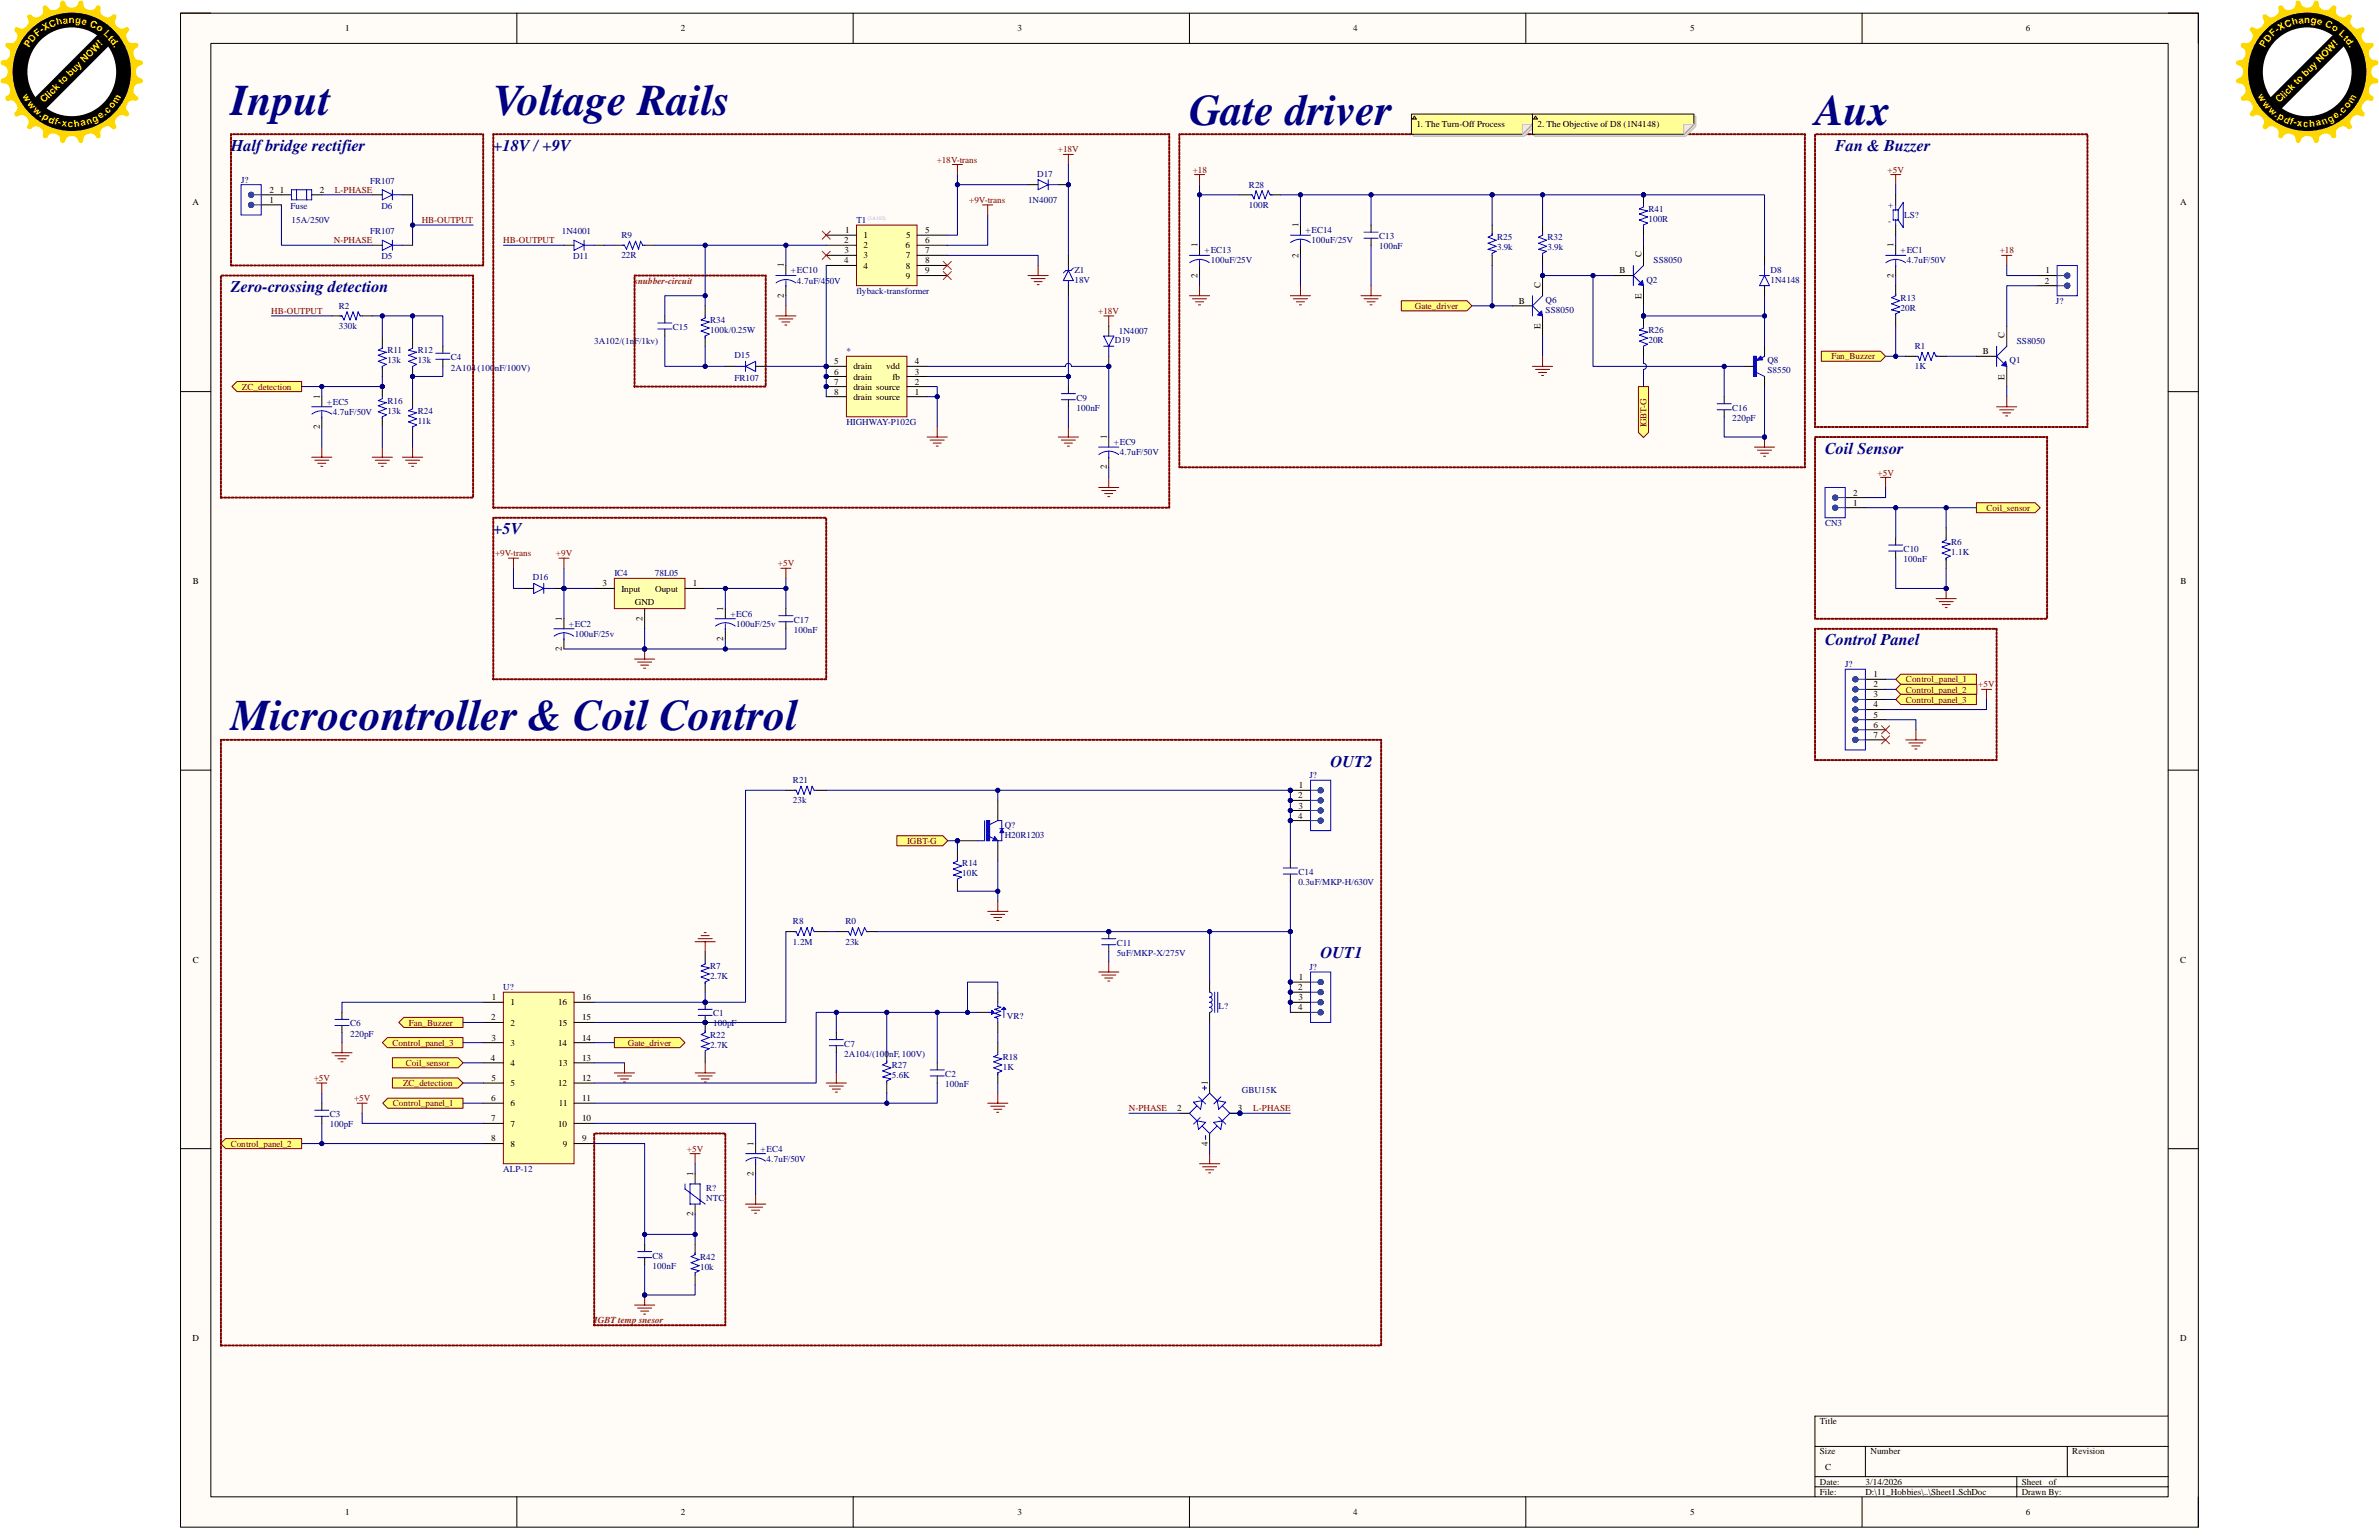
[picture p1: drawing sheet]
<svg xmlns="http://www.w3.org/2000/svg" width="432mm" height="279mm" viewBox="0 0 432 279" stroke-linecap="round" stroke-linejoin="round" font-family="sans-serif">
<defs><g id="words">
<g font-size="7.9" fill="#000080">
<text x="41.9" y="20.8">Input</text>
<text x="89.5" y="20.8">Voltage Rails</text>
<text x="215.9" y="22.6">Gate driver</text>
<text x="329.4" y="22.6">Aux</text>
<text x="41.9" y="132.5">Microcontroller &amp; Coil Control</text>
</g>
<g font-size="3" fill="#000080">
<text x="41.9" y="27.4">Half bridge rectifier</text>
<text x="89.5" y="27.4">+18V / +9V</text>
<text x="333.1" y="27.4">Fan &amp; Buzzer</text>
<text x="41.9" y="53">Zero-crossing detection</text>
<text x="331.3" y="82.3">Coil Sensor</text>
<text x="89.5" y="96.9">+5V</text>
<text x="331.3" y="117.1">Control Panel</text>
<text x="241.5" y="139.1">OUT2</text>
<text x="239.7" y="173.9">OUT1</text>
</g>
<g font-size="1.7" fill="#ffd700">
<text x="8.1" y="5.7" transform="rotate(-30 8.1 5.7)">X</text>
<text x="9.2" y="5.1" transform="rotate(-22 9.2 5.1)">C</text>
<text x="10.4" y="4.6" transform="rotate(-14 10.4 4.6)">h</text>
<text x="11.5" y="4.3" transform="rotate(-7 11.5 4.3)">a</text>
<text x="12.5" y="4.2">n</text>
<text x="13.6" y="4.2" transform="rotate(7 13.6 4.2)">g</text>
<text x="14.7" y="4.4" transform="rotate(14 14.7 4.4)">e</text>
<text x="16.2" y="4.8" transform="rotate(25 16.2 4.8)">C</text>
<text x="17.4" y="5.3" transform="rotate(33 17.4 5.3)">o</text>
<text x="413.9" y="5.7" transform="rotate(-30 413.9 5.7)">X</text>
<text x="414.9" y="5.1" transform="rotate(-22 414.9 5.1)">C</text>
<text x="416.1" y="4.6" transform="rotate(-14 416.1 4.6)">h</text>
<text x="417.2" y="4.3" transform="rotate(-7 417.2 4.3)">a</text>
<text x="418.2" y="4.2">n</text>
<text x="419.4" y="4.2" transform="rotate(7 419.4 4.2)">g</text>
<text x="420.5" y="4.4" transform="rotate(14 420.5 4.4)">e</text>
<text x="421.9" y="4.8" transform="rotate(25 421.9 4.8)">C</text>
<text x="423.1" y="5.3" transform="rotate(33 423.1 5.3)">o</text>
<text x="5.3" y="8.8" transform="rotate(-58 5.3 8.8)">P</text>
<text x="5.9" y="7.7" transform="rotate(-49 5.9 7.7)">D</text>
<text x="6.8" y="6.8" transform="rotate(-41 6.8 6.8)">F</text>
<text x="7.6" y="6" transform="rotate(-36 7.6 6)">-</text>
<text x="18.7" y="6.2" transform="rotate(43 18.7 6.2)">L</text>
<text x="19.5" y="7" transform="rotate(49 19.5 7)">t</text>
<text x="19.9" y="7.5" transform="rotate(55 19.9 7.5)">d</text>
<text x="20.5" y="8.4" transform="rotate(60 20.5 8.4)">.</text>
<text x="411" y="8.8" transform="rotate(-58 411 8.8)">P</text>
<text x="411.7" y="7.7" transform="rotate(-49 411.7 7.7)">D</text>
<text x="412.5" y="6.8" transform="rotate(-41 412.5 6.8)">F</text>
<text x="413.4" y="6" transform="rotate(-36 413.4 6)">-</text>
<text x="424.4" y="6.2" transform="rotate(43 424.4 6.2)">L</text>
<text x="425.2" y="7" transform="rotate(49 425.2 7)">t</text>
<text x="425.7" y="7.5" transform="rotate(55 425.7 7.5)">d</text>
<text x="426.3" y="8.4" transform="rotate(60 426.3 8.4)">.</text>
<text x="4" y="17.5" transform="rotate(60 4 17.5)">w</text>
<text x="409.8" y="17.5" transform="rotate(60 409.8 17.5)">w</text>
<text x="4.8" y="18.9" transform="rotate(51 4.8 18.9)">w</text>
<text x="5.9" y="20.1" transform="rotate(41 5.9 20.1)">w</text>
<text x="7.1" y="21.1" transform="rotate(35 7.1 21.1)">.</text>
<text x="7.6" y="21.5" transform="rotate(30 7.6 21.5)">p</text>
<text x="8" y="18.8" transform="rotate(-45 8 18.8)">Click to buy NOW!</text>
<text x="8.7" y="22.1" transform="rotate(23 8.7 22.1)">d</text>
<text x="9.8" y="22.5" transform="rotate(17 9.8 22.5)">f</text>
<text x="10.5" y="22.7" transform="rotate(13 10.5 22.7)">-</text>
<text x="11.2" y="22.9" transform="rotate(8 11.2 22.9)">x</text>
<text x="12.3" y="23.1" transform="rotate(1 12.3 23.1)">c</text>
<text x="13.5" y="23.1" transform="rotate(-6 13.5 23.1)">h</text>
<text x="14.7" y="22.9" transform="rotate(-12 14.7 22.9)">a</text>
<text x="15.9" y="22.7" transform="rotate(-19 15.9 22.7)">n</text>
<text x="17.1" y="22.2" transform="rotate(-27 17.1 22.2)">g</text>
<text x="18.2" y="21.7" transform="rotate(-34 18.2 21.7)">e</text>
<text x="19.1" y="21" transform="rotate(-38 19.1 21)">.</text>
<text x="19.6" y="20.7" transform="rotate(-43 19.6 20.7)">c</text>
<text x="20.4" y="19.9" transform="rotate(-50 20.4 19.9)">o</text>
<text x="21.3" y="18.8" transform="rotate(-59 21.3 18.8)">m</text>
<text x="410.6" y="18.9" transform="rotate(51 410.6 18.9)">w</text>
<text x="411.6" y="20.1" transform="rotate(41 411.6 20.1)">w</text>
<text x="412.8" y="21.1" transform="rotate(35 412.8 21.1)">.</text>
<text x="413.3" y="21.5" transform="rotate(30 413.3 21.5)">p</text>
<text x="413.7" y="18.8" transform="rotate(-45 413.7 18.8)">Click to buy NOW!</text>
<text x="414.4" y="22.1" transform="rotate(23 414.4 22.1)">d</text>
<text x="415.5" y="22.5" transform="rotate(17 415.5 22.5)">f</text>
<text x="416.2" y="22.7" transform="rotate(13 416.2 22.7)">-</text>
<text x="416.9" y="22.9" transform="rotate(8 416.9 22.9)">x</text>
<text x="418.1" y="23.1" transform="rotate(1 418.1 23.1)">c</text>
<text x="419.2" y="23.1" transform="rotate(-6 419.2 23.1)">h</text>
<text x="420.5" y="22.9" transform="rotate(-12 420.5 22.9)">a</text>
<text x="421.6" y="22.7" transform="rotate(-19 421.6 22.7)">n</text>
<text x="422.8" y="22.2" transform="rotate(-27 422.8 22.2)">g</text>
<text x="423.9" y="21.7" transform="rotate(-34 423.9 21.7)">e</text>
<text x="424.8" y="21" transform="rotate(-38 424.8 21)">.</text>
<text x="425.3" y="20.7" transform="rotate(-43 425.3 20.7)">c</text>
<text x="426.2" y="19.9" transform="rotate(-50 426.2 19.9)">o</text>
<text x="427" y="18.8" transform="rotate(-59 427 18.8)">m</text>
</g>
<g font-size="1.7">
<text x="62.7" y="5.7">1</text>
<text x="123.6" y="5.7">2</text>
<text x="184.7" y="5.7">3</text>
<text x="245.6" y="5.7">4</text>
<text x="306.7" y="5.7">5</text>
<text x="367.7" y="5.7">6</text>
<text x="257.1" y="23.1">1. The Turn-Off Process</text>
<text x="279.1" y="23.1">2. The Objective of D8 (1N4148)</text>
<text x="48.9" y="35">2</text>
<text x="50.8" y="35">1</text>
<text x="58" y="35">2</text>
<text x="34.9" y="37.3">A</text>
<text x="48.9" y="36.8">1</text>
<text x="235.7" y="41.2" transform="rotate(-90 235.7 41.2)">1</text>
<text x="395.7" y="37.3">A</text>
<text x="153.2" y="47.8">4</text>
<text x="153.2" y="44.2">2</text>
<text x="153.3" y="46">3</text>
<text x="153.4" y="42.3">1</text>
<text x="156.7" y="43.2">1</text>
<text x="156.7" y="45">2</text>
<text x="156.7" y="46.9">3</text>
<text x="164.4" y="45">6</text>
<text x="164.4" y="46.9">7</text>
<text x="164.5" y="43.2">5</text>
<text x="167.9" y="44.2">6</text>
<text x="167.9" y="46">7</text>
<text x="167.9" y="47.8">8</text>
<text x="167.9" y="42.3">5</text>
<text x="217.4" y="44.9" transform="rotate(-90 217.4 44.9)">1</text>
<text x="235.7" y="46.7" transform="rotate(-90 235.7 46.7)">2</text>
<text x="297.9" y="46.7" transform="rotate(-90 297.9 46.7)">C</text>
<text x="343.7" y="44.9" transform="rotate(-90 343.7 44.9)">1</text>
<text x="142.3" y="48.5" transform="rotate(-90 142.3 48.5)">1</text>
<text x="156.7" y="48.7">4</text>
<text x="164.4" y="48.7">8</text>
<text x="164.4" y="50.5">9</text>
<text x="167.9" y="49.6">9</text>
<text x="217.4" y="50.4" transform="rotate(-90 217.4 50.4)">2</text>
<text x="279.6" y="52.2" transform="rotate(-90 279.6 52.2)">C</text>
<text x="294" y="49.6">B</text>
<text x="343.7" y="50.4" transform="rotate(-90 343.7 50.4)">2</text>
<text x="371.1" y="51.5">2</text>
<text x="371.3" y="49.6">1</text>
<text x="142.3" y="54.1" transform="rotate(-90 142.3 54.1)">2</text>
<text x="275.7" y="55.1">B</text>
<text x="279.6" y="59.7" transform="rotate(-90 279.6 59.7)">E</text>
<text x="297.9" y="54.3" transform="rotate(-90 297.9 54.3)">E</text>
<text x="359.9" y="64.3">B</text>
<text x="363.9" y="61.3" transform="rotate(-90 363.9 61.3)">C</text>
<text x="151.4" y="67.9">6</text>
<text x="151.4" y="66.1">5</text>
<text x="151.4" y="69.8">7</text>
<text x="151.4" y="71.6">8</text>
<text x="154.9" y="67">drain</text>
<text x="154.9" y="68.9">drain</text>
<text x="154.9" y="70.7">drain source</text>
<text x="160.9" y="67">vdd</text>
<text x="162" y="68.9">fb</text>
<text x="166.1" y="67.9">3</text>
<text x="166.1" y="71.6">1</text>
<text x="166.1" y="69.8">2</text>
<text x="166.1" y="66.1">4</text>
<text x="363.9" y="68.9" transform="rotate(-90 363.9 68.9)">E</text>
<text x="58" y="77.9" transform="rotate(-90 58 77.9)">2</text>
<text x="58" y="72.3" transform="rotate(-90 58 72.3)">1</text>
<text x="154.9" y="72.5">drain source</text>
<text x="200.9" y="79.7" transform="rotate(-90 200.9 79.7)">1</text>
<text x="200.9" y="85.2" transform="rotate(-90 200.9 85.2)">2</text>
<text x="336.4" y="89.9">2</text>
<text x="336.4" y="91.7">1</text>
<text x="35" y="106">B</text>
<text x="109.3" y="106.4">3</text>
<text x="112.8" y="107.3">Input</text>
<text x="118.9" y="107.3">Ouput</text>
<text x="125.8" y="106.4">1</text>
<text x="395.8" y="106">B</text>
<text x="102" y="112.6" transform="rotate(-90 102 112.6)">1</text>
<text x="115.2" y="109.7">GND</text>
<text x="116.6" y="112.6" transform="rotate(-90 116.6 112.6)">2</text>
<text x="131.3" y="110.8" transform="rotate(-90 131.3 110.8)">1</text>
<text x="102" y="118.2" transform="rotate(-90 102 118.2)">2</text>
<text x="131.3" y="116.3" transform="rotate(-90 131.3 116.3)">2</text>
<text x="340.1" y="122.9">1</text>
<text x="340.1" y="124.7">2</text>
<text x="340.1" y="126.5">3</text>
<text x="340.1" y="128.4">4</text>
<text x="340.1" y="130.2">5</text>
<text x="340.1" y="132">6</text>
<text x="340.1" y="133.9">7</text>
<text x="235.8" y="143">1</text>
<text x="235.6" y="144.9">2</text>
<text x="235.6" y="148.5">4</text>
<text x="235.7" y="146.7">3</text>
<text x="35" y="174.6">C</text>
<text x="235.6" y="179.7">2</text>
<text x="235.8" y="177.8">1</text>
<text x="395.7" y="174.6">C</text>
<text x="89.2" y="185.1">2</text>
<text x="89.3" y="181.5">1</text>
<text x="92.7" y="182.4">1</text>
<text x="101.3" y="182.4">16</text>
<text x="105.7" y="185.1">15</text>
<text x="105.7" y="181.5">16</text>
<text x="235.6" y="183.3">4</text>
<text x="235.7" y="181.5">3</text>
<text x="89.2" y="188.8">3</text>
<text x="92.7" y="186.1">2</text>
<text x="92.7" y="189.7">3</text>
<text x="101.3" y="189.7">14</text>
<text x="101.3" y="186.1">15</text>
<text x="105.7" y="188.8">14</text>
<text x="89.1" y="192.4">4</text>
<text x="89.2" y="196.1">5</text>
<text x="92.7" y="193.4">4</text>
<text x="92.7" y="197.1">5</text>
<text x="101.3" y="197.1">12</text>
<text x="101.4" y="193.4">13</text>
<text x="105.7" y="196.1">12</text>
<text x="105.7" y="192.4">13</text>
<text x="219.2" y="196.8" transform="rotate(-90 219.2 196.8)">1</text>
<text x="89.2" y="199.8">6</text>
<text x="89.2" y="203.5">7</text>
<text x="92.7" y="200.7">6</text>
<text x="101.4" y="200.7">11</text>
<text x="105.7" y="203.5">10</text>
<text x="105.7" y="199.8">11</text>
<text x="213.7" y="201.6">2</text>
<text x="224.7" y="201.6">3</text>
<text x="89.2" y="207.1">8</text>
<text x="92.7" y="204.4">7</text>
<text x="92.7" y="208">8</text>
<text x="101.3" y="204.4">10</text>
<text x="102.2" y="208">9</text>
<text x="105.7" y="207.1">9</text>
<text x="136.8" y="207.9" transform="rotate(-90 136.8 207.9)">1</text>
<text x="219.2" y="207.9" transform="rotate(-90 219.2 207.9)">4</text>
<text x="125.8" y="213.3" transform="rotate(-90 125.8 213.3)">1</text>
<text x="136.8" y="213.4" transform="rotate(-90 136.8 213.4)">2</text>
<text x="125.8" y="220.7" transform="rotate(-90 125.8 220.7)">2</text>
<text x="35" y="243.3">D</text>
<text x="395.7" y="243.3">D</text>
<text x="330.3" y="263.9">Size</text>
<text x="330.3" y="258.4">Title</text>
<text x="339.5" y="263.9">Number</text>
<text x="376.1" y="263.9">Revision</text>
<text x="330.3" y="269.4">Date:</text>
<text x="331.3" y="266.6">C</text>
<text x="338.6" y="269.4">3/14/2026</text>
<text x="366.9" y="269.4">Sheet</text>
<text x="371.9" y="269.4">of</text>
<text x="62.7" y="274.9">1</text>
<text x="123.6" y="274.9">2</text>
<text x="184.7" y="274.9">3</text>
<text x="245.6" y="274.9">4</text>
<text x="306.7" y="274.9">5</text>
<text x="330.3" y="271.2">File:</text>
<text x="338.6" y="271.2">D:\11_Hobbies\..\Sheet1.SchDoc</text>
<text x="366.9" y="271.2">Drawn By:</text>
<text x="367.7" y="274.9">6</text>
</g>
<g font-size="1.7" fill="#800000">
<text x="170" y="29.5">+18V-trans</text>
<text x="192" y="27.6">+18V</text>
<text x="60.8" y="35">L-PHASE</text>
<text x="216.5" y="31.3">+18</text>
<text x="342.6" y="31.3">+5V</text>
<text x="76.5" y="40.5">HB-OUTPUT</text>
<text x="175.9" y="36.8">+9V-trans</text>
<text x="60.6" y="44.2">N-PHASE</text>
<text x="91.4" y="44.2">HB-OUTPUT</text>
<text x="363" y="46">+18</text>
<text x="49.2" y="56.9">HB-OUTPUT</text>
<text x="199.3" y="56.9">+18V</text>
<text x="256.8" y="56">Gate_driver</text>
<text x="332.4" y="65.2">Fan_Buzzer</text>
<text x="43.9" y="70.7">ZC_detection</text>
<text x="298.8" y="77.6" transform="rotate(-90 298.8 77.6)">IGBT-G</text>
<text x="340.8" y="86.3">+5V</text>
<text x="360.6" y="92.7">Coil_sensor</text>
<text x="89.9" y="100.9">+9V-trans</text>
<text x="100.9" y="100.9">+9V</text>
<text x="141.2" y="102.7">+5V</text>
<text x="345.9" y="125.6">Control_panel_2</text>
<text x="345.9" y="123.8">Control_panel_1</text>
<text x="359.1" y="124.7">+5V</text>
<text x="345.9" y="127.5">Control_panel_3</text>
<text x="164.6" y="153.1">IGBT-G</text>
<text x="71.2" y="189.7">Control_panel_3</text>
<text x="74.2" y="186.1">Fan_Buzzer</text>
<text x="114" y="189.7">Gate_driver</text>
<text x="56.9" y="196.1">+5V</text>
<text x="73.2" y="197.1">ZC_detection</text>
<text x="73.7" y="193.4">Coil_sensor</text>
<text x="64.3" y="199.8">+5V</text>
<text x="71.3" y="200.7">Control_panel_1</text>
<text x="204.9" y="201.6">N-PHASE</text>
<text x="227.5" y="201.6">L-PHASE</text>
<text x="41.9" y="208">Control_panel_2</text>
<text x="124.7" y="209">+5V</text>
</g>
<g font-size="1.7" fill="#000080">
<text x="43.8" y="33.1">J?</text>
<text x="67.2" y="33.3">FR107</text>
<text x="188.3" y="32">D17</text>
<text x="226.7" y="34.1">R28</text>
<text x="52.7" y="37.9">Fuse</text>
<text x="52.9" y="40.5">15A/250V</text>
<text x="69.2" y="37.9">D6</text>
<text x="155.4" y="40.5">T1</text>
<text x="186.6" y="36.8">1N4007</text>
<text x="226.7" y="37.7">100R</text>
<text x="299.2" y="38.5">R41</text>
<text x="299.2" y="40.3">100R</text>
<text x="342.7" y="37.7">+</text>
<text x="342.7" y="40.7">-</text>
<text x="345.6" y="39.5">LS?</text>
<text x="67.2" y="42.5">FR107</text>
<text x="69.2" y="47.1">D5</text>
<text x="102" y="42.5">1N4001</text>
<text x="104" y="47.1">D11</text>
<text x="112.8" y="43.2">R9</text>
<text x="112.8" y="46.9">22R</text>
<text x="218.7" y="46">+EC13</text>
<text x="219.8" y="47.8">100uF/25V</text>
<text x="236.9" y="42.3">+EC14</text>
<text x="238" y="44.2">100uF/25V</text>
<text x="250.3" y="43.4">C13</text>
<text x="250.3" y="45.3">100nF</text>
<text x="271.7" y="43.6">R25</text>
<text x="271.7" y="45.4">3.9k</text>
<text x="280.9" y="43.6">R32</text>
<text x="280.9" y="45.4">3.9k</text>
<text x="300.1" y="47.8">SS8050</text>
<text x="345" y="46">+EC1</text>
<text x="346.1" y="47.8">4.7uF/50V</text>
<text x="143.6" y="49.6">+EC10</text>
<text x="144.7" y="51.5">4.7uF/450V</text>
<text x="155.4" y="53.3">flyback-transformer</text>
<text x="195" y="49.4">Z1</text>
<text x="195" y="51.3">18V</text>
<text x="298.8" y="51.3">Q2</text>
<text x="321.4" y="49.4">D8</text>
<text x="321.4" y="51.3">1N4148</text>
<text x="61.5" y="56">R2</text>
<text x="61.5" y="59.7">330k</text>
<text x="122.1" y="59.9">C15</text>
<text x="128.9" y="58.6">R34</text>
<text x="280.5" y="54.9">Q6</text>
<text x="280.5" y="56.8">SS8050</text>
<text x="345" y="54.6">R13</text>
<text x="345" y="56.4">20R</text>
<text x="373.2" y="55.1">J?</text>
<text x="70.3" y="64.1">R11</text>
<text x="70.3" y="65.9">13k</text>
<text x="75.8" y="64.1">R12</text>
<text x="75.8" y="65.9">13k</text>
<text x="81.8" y="65.4">C4</text>
<text x="107.9" y="62.4">3A102/(1nF/1kv)</text>
<text x="128.9" y="60.5">100k/0.25W</text>
<text x="133.3" y="65">D15</text>
<text x="153.6" y="64.3">*</text>
<text x="202.4" y="62.3">D19</text>
<text x="203.1" y="60.6">1N4007</text>
<text x="299.2" y="60.5">R26</text>
<text x="299.2" y="62.3">20R</text>
<text x="320.8" y="65.9">Q8</text>
<text x="347.6" y="63.4">R1</text>
<text x="364.7" y="65.9">Q1</text>
<text x="366.1" y="62.4">SS8050</text>
<text x="81.8" y="67.2">2A104 (100nF/100V)</text>
<text x="133.3" y="69">FR107</text>
<text x="320.8" y="67.7">S8550</text>
<text x="347.6" y="67">1K</text>
<text x="59.3" y="73.4">+EC5</text>
<text x="60.4" y="75.3">4.7uF/50V</text>
<text x="70.3" y="73.2">R16</text>
<text x="70.3" y="75.1">13k</text>
<text x="75.8" y="75.1">R24</text>
<text x="75.8" y="76.9">11k</text>
<text x="153.6" y="77.1">HIGHWAY-P102G</text>
<text x="195.4" y="72.7">C9</text>
<text x="195.4" y="74.5">100nF</text>
<text x="314.4" y="74.5">C16</text>
<text x="314.4" y="76.4">220pF</text>
<text x="202.1" y="80.8">+EC9</text>
<text x="203.2" y="82.6">4.7uF/50V</text>
<text x="331.3" y="95.4">CN3</text>
<text x="345.5" y="100.2">C10</text>
<text x="354.2" y="98.9">R6</text>
<text x="354.2" y="100.7">1.1K</text>
<text x="96.7" y="105.3">D16</text>
<text x="111.5" y="104.6">IC4</text>
<text x="118.8" y="104.6">78L05</text>
<text x="345.5" y="102">100nF</text>
<text x="103.3" y="113.7">+EC2</text>
<text x="132.6" y="111.9">+EC6</text>
<text x="133.6" y="113.7">100uF/25v</text>
<text x="144.1" y="113">C17</text>
<text x="104.4" y="115.6">100uF/25v</text>
<text x="144.1" y="114.8">100nF</text>
<text x="334.9" y="121">J?</text>
<text x="143.9" y="142.1">R21</text>
<text x="237.7" y="141.2">J?</text>
<text x="143.9" y="145.8">23k</text>
<text x="182.4" y="150.2">Q?</text>
<text x="182.4" y="152">H20R1203</text>
<text x="174.7" y="157.1">R14</text>
<text x="174.7" y="159">10K</text>
<text x="235.7" y="158.8">C14</text>
<text x="235.7" y="160.6">0.3uF/MKP-H/630V</text>
<text x="143.9" y="167.7">R8</text>
<text x="153.5" y="167.7">R0</text>
<text x="143.9" y="171.4">1.2M</text>
<text x="153.5" y="171.4">23k</text>
<text x="202.7" y="171.6">C11</text>
<text x="202.7" y="173.4">5uF/MKP-X/275V</text>
<text x="91.4" y="179.7">U?</text>
<text x="128.9" y="175.8">R7</text>
<text x="128.9" y="177.6">2.7K</text>
<text x="237.7" y="176">J?</text>
<text x="129.5" y="184.4">C1</text>
<text x="182.8" y="185">VR?</text>
<text x="221.2" y="183.1">L?</text>
<text x="63.5" y="186.2">C6</text>
<text x="63.5" y="188.1">220pF</text>
<text x="128.9" y="188.3">R22</text>
<text x="128.9" y="190.1">2.7K</text>
<text x="129.5" y="186.2">100pF</text>
<text x="153.2" y="189.9">C7</text>
<text x="153.2" y="191.7">2A104/(100nF, 100V)</text>
<text x="161.9" y="193.8">R27</text>
<text x="161.9" y="195.6">5.6K</text>
<text x="171.6" y="195.4">C2</text>
<text x="171.6" y="197.2">100nF</text>
<text x="182" y="192.3">R18</text>
<text x="182" y="194.1">1K</text>
<text x="59.9" y="202.7">C3</text>
<text x="225.4" y="198.3">GBU15K</text>
<text x="59.9" y="204.6">100pF</text>
<text x="138" y="209">+EC4</text>
<text x="91.4" y="212.6">ALP-12</text>
<text x="139.1" y="210.8">4.7uF/50V</text>
<text x="128.2" y="216.1">R?</text>
<text x="128.2" y="217.9">NTC</text>
<text x="118.4" y="228.3">C8</text>
<text x="118.4" y="230.2">100nF</text>
<text x="127.1" y="228.6">R42</text>
<text x="127.1" y="230.4">10k</text>
</g>
<g font-size="1.7" fill="#f00">
<text x="115.2" y="51.5">snubber-circuit</text>
<text x="107.9" y="240.1">IGBT temp snesor</text>
</g>
<text font-size="1" fill="#b2b0d4" x="157.4" y="39.9">(3A102)</text>
</g></defs>
<path d="M32.8 2.4h366.2v274.7h-366.2z" fill-rule="evenodd" fill="#fffcf8"/>
<path d="M32.8 2.4h366.2v274.7h-366.2z" fill="none" stroke="#000" stroke-width=".18"/>
<path d="M38.3 7.9h355.2v263.7h-355.2z" fill-rule="evenodd" fill="#fffcf8"/>
<g fill="none" stroke="#000" stroke-width=".18">
<path d="M32.8 2.4h5.5M38.3 7.9h355.2v263.7h-355.2zM93.8 2.4v5.5M154.9 2.4v5.5M215.9 2.4v5.5M276.9 2.4v5.5M338 2.4v5.5M393.5 2.4h5.5v5.5M47.4 37.2h3.7M47.4 35.3h3.7M67.6 35.3h1.8M73.1 35.3h1.8"/>
<path d="M60.2 57.3h1.9M65.7 57.3h1.9M67.6 44.5h1.8M73.1 44.5h1.8M32.8 71h5.5M393.5 71.1h5.5M32.8 139.7h5.5M393.5 139.7h5.5M32.8 208.4h5.5M393.5 208.4h5.5M393.5 256.9h-64.1v14.7M93.8 271.6v5.5"/>
<path d="M154.9 271.6v5.5M215.9 271.6v5.5M276.9 271.6v5.5M329.4 262.4h64.1M329.4 267.9h64.1M329.4 269.7h64.1M338 271.6v5.5M338.6 262.4v5.5M366.1 267.9v3.7M375.2 262.4v5.5M399 271.6v5.5"/>
</g>
<path d="M43.8 33.5h3.6v5.5h-3.6zM69.4 34.4l1.8 .9-1.8 1zM71.2 34.4v1.9M71.2 35.3h1.9M61.7 57.3h.4l.3 .7 .6-1.4 .5 1.4 .6-1.4 .5 1.4 .4-1.4 .4 .7h.3M69.4 43.6l1.8 .9-1.8 .9zM71.2 43.6v1.8M71.2 44.5h1.9" fill="none" stroke="#00f" stroke-width=".18"/>
<g fill="none" stroke="#1c4587" stroke-width=".93">
<circle cx="45.6" cy="35.3" r=".09"/>
<circle cx="45.6" cy="37.2" r=".09"/>
</g>
<path d="M45.6 37.2h1.8M45.6 35.3h1.8" fill="none" stroke="#1c4587" stroke-width=".18"/>
<path d="M155.5 40.8h10.9v11h-10.9z" fill-rule="evenodd" fill="#ffffb0"/>
<path d="M155.5 40.8h10.9v11h-10.9z" fill="none" stroke="#800000" stroke-width=".18"/>
<path d="M150 42.7h5.5M150 44.5h5.5M150 46.3h5.5M150 48.2h5.5M166.4 42.7h5.5M166.4 44.5h5.5M166.4 46.3h5.5M166.4 48.2h5.5M166.4 50h5.5" fill="none" stroke="#000" stroke-width=".18"/>
<circle cx="150" cy="66.5" r=".37" fill="#000080"/>
<circle cx="150" cy="66.5" r=".37" fill="none" stroke="#000080" stroke-width=".18"/>
<circle cx="150" cy="68.3" r=".37" fill="#000080"/>
<circle cx="150" cy="68.3" r=".37" fill="none" stroke="#000080" stroke-width=".18"/>
<circle cx="150" cy="70.1" r=".37" fill="#000080"/>
<circle cx="150" cy="70.1" r=".37" fill="none" stroke="#000080" stroke-width=".18"/>
<path d="M153.6 64.6h11v11h-11z" fill-rule="evenodd" fill="#ffffb0"/>
<path d="M153.6 64.6h11v11h-11z" fill="none" stroke="#800000" stroke-width=".18"/>
<path d="M150 66.5h3.6M164.6 72h3.7M164.6 70.1h3.7M164.6 68.3h3.7M164.6 66.5h3.7" fill="none" stroke="#000" stroke-width=".18"/>
<circle cx="150" cy="66.5" r=".37" fill="#000080"/>
<circle cx="150" cy="66.5" r=".37" fill="none" stroke="#000080" stroke-width=".18"/>
<path d="M150 68.3h3.6" fill="none" stroke="#000" stroke-width=".18"/>
<circle cx="150" cy="68.3" r=".37" fill="#000080"/>
<circle cx="150" cy="68.3" r=".37" fill="none" stroke="#000080" stroke-width=".18"/>
<path d="M150 70.1h3.6" fill="none" stroke="#000" stroke-width=".18"/>
<circle cx="150" cy="70.1" r=".37" fill="#000080"/>
<circle cx="150" cy="70.1" r=".37" fill="none" stroke="#000080" stroke-width=".18"/>
<g fill="none" stroke="#000" stroke-width=".18">
<path d="M51.1 35.3h1.8M56.6 35.3h1.8M102.4 44.5h1.8M107.8 44.5h1.9M111.5 44.5h1.8M117 44.5h1.8M120.7 57.3v1.3M120.7 59.7v1.3M128 55.5v1.8M142.6 48.2v1.8M142.6 51.8v1.9M128 61v1.8"/>
<path d="M131.7 66.5h1.8M137.1 66.5h1.9M150 72h3.6"/>
</g>
<g fill="none" stroke="#00f" stroke-width=".18">
<path d="M52.9 34.4h3.7v1.9h-3.7zM53.8 34.4v1.9M55.7 34.4v1.9M104.2 43.6l1.8 .9-1.8 .9zM106 43.6v1.8M106 44.5h1.8M113 44.5h.3l.4 .7 .6-1.4 .5 1.4 .6-1.4 .5 1.4 .4-1.4 .3 .7h.4M119.4 58.6h2.5M119.4 59.7h2.5M128 57.3v.4l-.7 .3 1.4 .4-1.4 .6 1.4 .5-1.4 .6 1.4 .5-.7 .4v.3M140.8 50h3.7M140.9 51.3a2.92 2.92 0 0 1 3.5 0"/>
<path d="M142.6 50.9v1.1M133.5 66.5h1.8M135.3 66.5l1.8-.9v1.8zM135.3 65.6v1.8"/>
</g>
<path d="M149.2 41.9l1.5 1.5M149.2 45.6l1.5 1.5M150.7 41.9l-1.5 1.5M150.7 45.6l-1.5 1.5M171.2 47.4l1.5 1.5M171.2 49.3l1.5 1.4M172.7 47.4l-1.5 1.5M172.7 49.3l-1.5 1.4" fill="none" stroke="#f00" stroke-width=".18"/>
<circle cx="74.9" cy="68.3" r=".37" fill="#000080"/>
<circle cx="74.9" cy="68.3" r=".37" fill="none" stroke="#000080" stroke-width=".18"/>
<path d="M74.9 61v1.8M74.9 66.5v1.8" fill="none" stroke="#000" stroke-width=".18"/>
<circle cx="74.9" cy="68.3" r=".37" fill="#000080"/>
<circle cx="74.9" cy="68.3" r=".37" fill="none" stroke="#000080" stroke-width=".18"/>
<g fill="none" stroke="#00f" stroke-width=".18">
<path d="M193.9 49.1l.9 1.8h-1.8zM193.9 48.2v.9M193.9 50.9v.9M194.8 48.6l-.4 .5h-.9l-.5 .4M69.4 62.8v.4l-.7 .3 1.4 .4-1.4 .6 1.4 .5-1.4 .6 1.4 .5-.7 .4v.3M74.9 62.8v.4l-.7 .3 1.4 .4-1.4 .6 1.4 .5-1.4 .6 1.4 .5-.7 .4v.3M74.9 73.8v.4l-.7 .3 1.4 .4-1.4 .5 1.4 .6-1.4 .5 1.4 .6-.7 .4v.3M79.1 64.1h2.6M79.1 65.2h2.6M192.6 71.4h2.6M192.6 72.5h2.6M199.4 81.1h3.7"/>
<path d="M199.5 82.5a2.91 2.91 0 0 1 3.5 0M201.2 82v1.1"/>
</g>
<path d="M193.9 46.3v1.9M193.9 51.8v1.9M69.4 61v1.8M69.4 66.5v1.8M74.9 72v1.8M74.9 77.5v1.8M80.4 62.8v1.3M80.4 65.2v1.3M193.9 70.1v1.3M193.9 72.5v1.3M201.2 79.3v1.8M201.2 83v1.8" fill="none" stroke="#000" stroke-width=".18"/>
<circle cx="201.2" cy="66.5" r=".37" fill="#000080"/>
<circle cx="201.2" cy="66.5" r=".37" fill="none" stroke="#000080" stroke-width=".18"/>
<path d="M201.2 64.6v1.9" fill="none" stroke="#000" stroke-width=".18"/>
<circle cx="201.2" cy="66.5" r=".37" fill="#000080"/>
<circle cx="201.2" cy="66.5" r=".37" fill="none" stroke="#000080" stroke-width=".18"/>
<path d="M200.3 61h1.9l-1 1.8zM200.3 62.8h1.9M201.2 62.8v1.8" fill="none" stroke="#00f" stroke-width=".18"/>
<path d="M201.2 59.2v1.8" fill="none" stroke="#000" stroke-width=".18"/>
<circle cx="102.4" cy="106.8" r=".37" fill="#000080"/>
<circle cx="102.4" cy="106.8" r=".37" fill="none" stroke="#000080" stroke-width=".18"/>
<path d="M100.5 106.8h1.9" fill="none" stroke="#000" stroke-width=".18"/>
<circle cx="102.4" cy="106.8" r=".37" fill="#000080"/>
<circle cx="102.4" cy="106.8" r=".37" fill="none" stroke="#000080" stroke-width=".18"/>
<path d="M96.9 105.8l1.8 1-1.8 .9zM98.7 105.8v1.9M98.7 106.8h1.8" fill="none" stroke="#00f" stroke-width=".18"/>
<path d="M95 106.8h1.9" fill="none" stroke="#000" stroke-width=".18"/>
<circle cx="193.9" cy="33.5" r=".37" fill="#000080"/>
<circle cx="193.9" cy="33.5" r=".37" fill="none" stroke="#000080" stroke-width=".18"/>
<path d="M192.1 33.5h1.8" fill="none" stroke="#000" stroke-width=".18"/>
<circle cx="193.9" cy="33.5" r=".37" fill="#000080"/>
<circle cx="193.9" cy="33.5" r=".37" fill="none" stroke="#000080" stroke-width=".18"/>
<path d="M188.4 32.6l1.9 .9-1.9 .9zM190.3 32.6v1.8M190.3 33.5h1.8M362.4 62.8v3.7M364.2 62.8l-1.8 1.8 1.8 1.9" fill="none" stroke="#00f" stroke-width=".18"/>
<path d="M186.6 33.5h1.8M364.2 59.2v3.6M358.7 64.6h3.7M364.2 66.5v3.6" fill="none" stroke="#000" stroke-width=".18"/>
<path d="M363.3 66.3l.7-.7 .2 .9z" fill="#00f"/>
<path d="M363.3 66.3l.7-.7 .2 .9z" fill="none" stroke="#00f" stroke-width=".18"/>
<g fill="none" stroke="#800000" stroke-width=".18">
<path d="M140.8 57.3h3.7M141.4 57.9h2.5M141.9 58.4h1.5M142.5 59h.3M142.6 55.5v1.8M168.3 79.3h3.6M168.8 79.8h2.6M170.1 77.5v1.8M192.1 79.3h3.6M192.6 79.8h2.6M193.9 77.5v1.8M362.4 73.8h3.7"/>
<path d="M362.9 74.4h2.6M363.5 74.9h1.5M364 75.5h.4M364.2 72v1.8M169.4 80.4h1.4M169.9 80.9h.4M193.2 80.4h1.4M193.7 80.9h.4M199.4 88.4h3.7M200 89h2.5M200.5 89.5h1.5M201.1 90.1h.3"/>
<path d="M201.2 86.6v1.8"/>
</g>
<path d="M91.4 180h12.8v31.1h-12.8z" fill-rule="evenodd" fill="#ffffb0"/>
<path d="M193 28h1.8M193.9 28v1.8M216.8 31.7h1.8M217.7 31.7v1.8M363.3 46.3h1.8M364.2 46.3v1.9M60.2 191h3.7M60.8 191.5h2.6M61.3 192.1h1.5M61.9 192.6h.4M62.1 189.2v1.8M91.4 180h12.8v31.1h-12.8z" fill="none" stroke="#800000" stroke-width=".18"/>
<g fill="none" stroke="#000" stroke-width=".18">
<path d="M217.7 44.5v1.8M217.7 48.2v1.8M369.7 50h3.7M369.7 51.8h3.7M345.9 64.6h1.8M351.4 64.6h1.8M62.1 183.7v1.3M62.1 186.1v1.2M87.7 181.8h3.7M87.7 185.5h3.7M87.7 189.2h3.7M87.7 192.8h3.7"/>
<path d="M87.7 196.5h3.7M104.2 181.8h3.7M104.2 185.5h3.7M104.2 189.2h3.7M104.2 192.8h3.7M104.2 196.5h3.7M87.7 200.2h3.7M87.7 203.8h3.7M87.7 207.5h3.7M104.2 200.2h3.7M104.2 203.8h3.7M104.2 207.5h3.7"/>
</g>
<path d="M215.9 46.3h3.7M215.9 47.7a2.95 2.95 0 0 1 3.6 0M217.7 47.2v1.1M373.4 48.2h3.6v5.5h-3.6zM347.7 64.6h.4l.4 .8 .3-1.5 .6 1.5 .5-1.5 .6 1.5 .5-1.5 .4 .7h.4M60.8 185h2.6M60.8 186.1h2.6" fill="none" stroke="#00f" stroke-width=".18"/>
<path d="M375.1 49.9l.2 .2zM375.1 51.8h.2v.1h-.2z" fill="none" stroke="#1c4587" stroke-width=".93"/>
<path d="M373.4 50h1.8M373.4 51.8h1.8" fill="none" stroke="#1c4587" stroke-width=".18"/>
<path d="M111.5 104.9h12.8v5.5h-12.8z" fill-rule="evenodd" fill="#ffffb0"/>
<g fill="none" stroke="#800000" stroke-width=".18">
<path d="M215.9 53.7h3.7M216.4 54.2h2.6M217 54.8h1.5M217.5 55.3h.4M217.7 51.8v1.9M234.2 53.7h3.7M234.7 54.2h2.6M235.3 54.8h1.5M235.8 55.3h.4M236 51.8v1.9M247 53.7h3.7M247.6 54.2h2.5"/>
<path d="M248.1 54.8h1.5M248.7 55.3h.3M248.9 51.8v1.9M111.5 104.9h12.8v5.5h-12.8z"/>
</g>
<g fill="none" stroke="#000" stroke-width=".18">
<path d="M225 35.3h1.9M230.5 35.3h1.9M236 40.8v1.9M236 44.5v1.8M248.9 40.8v1.3M248.9 43.2v1.3M270.8 40.8v1.9M270.8 46.3v1.9M280 40.8v1.9M280 46.3v1.9M107.8 106.8h3.7M117 110.4v3.7"/>
<path d="M124.3 106.8h3.7"/>
</g>
<path d="M226.9 35.3h.3l.4 .8 .4-1.5 .5 1.5 .6-1.5 .5 1.5 .6-1.5 .3 .7h.4M234.2 42.7h3.7M234.3 44a2.94 2.94 0 0 1 3.5 0M236 43.6v1.1M247.6 42.1h2.5M247.6 43.2h2.5M270.8 42.3v.4l-.7 .3 1.5 .6-1.5 .5 1.5 .6-1.5 .5 1.5 .4-.8 .4v.3M280 42.3v.4l-.7 .3 1.4 .6-1.4 .5 1.4 .6-1.4 .5 1.4 .4-.7 .4v.3" fill="none" stroke="#00f" stroke-width=".18"/>
<circle cx="298.3" cy="35.3" r=".37" fill="#000080"/>
<circle cx="298.3" cy="35.3" r=".37" fill="none" stroke="#000080" stroke-width=".18"/>
<path d="M298.3 35.3v1.9" fill="none" stroke="#000" stroke-width=".18"/>
<circle cx="298.3" cy="35.3" r=".37" fill="#000080"/>
<circle cx="298.3" cy="35.3" r=".37" fill="none" stroke="#000080" stroke-width=".18"/>
<path d="M298.3 40.8v1.9" fill="none" stroke="#000" stroke-width=".18"/>
<path d="M298.3 37.2v.3l-.7 .4 1.4 .4-1.4 .5 1.4 .6-1.4 .5 1.4 .6-.7 .3v.4" fill="none" stroke="#00f" stroke-width=".18"/>
<path d="M111.5 188.2h11.9l.9 1-.9 .9h-11.9z" fill-rule="evenodd" fill="#ffff80"/>
<path d="M115.2 119.6h3.6M117 117.7v1.9M115.7 120.1h2.6M116.3 120.7h1.4M116.8 121.2h.4M111.5 188.2h11.9l.9 1-.9 .9h-11.9z" fill="none" stroke="#800000" stroke-width=".18"/>
<path d="M320.3 46.3v1.9M320.3 51.8v1.9" fill="none" stroke="#000" stroke-width=".18"/>
<path d="M319.4 50h1.8M320.3 48.2v1.8M320.3 50l.9 1.8h-1.8z" fill="none" stroke="#00f" stroke-width=".18"/>
<circle cx="117" cy="117.7" r=".37" fill="#000080"/>
<circle cx="117" cy="117.7" r=".37" fill="none" stroke="#000080" stroke-width=".18"/>
<g fill="none" stroke="#000" stroke-width=".18">
<path d="M102.4 112.3v1.8M102.4 115.9v1.8M131.7 110.4v1.9M131.7 114.1v1.8M142.6 110.4v1.3M142.6 112.8v1.3M338.6 123.2h3.6M338.6 125.1h3.6M338.6 126.9h3.6M338.6 128.7h3.6M338.6 130.6h3.6M338.6 132.4h3.6"/>
<path d="M338.6 134.2h3.6"/>
</g>
<path d="M100.5 114.1h3.7M100.6 115.4a2.92 2.92 0 0 1 3.5 0M102.4 115v1.1M129.8 112.3h3.7M129.9 113.6a2.92 2.92 0 0 1 3.5 0M131.7 113.2v1.1M141.4 111.7h2.5M141.4 112.8h2.5M334.9 121.4h3.7v14.7h-3.7z" fill="none" stroke="#00f" stroke-width=".18"/>
<path d="M111.5 194.7h3.7M112.1 195.2h2.5M112.6 195.8h1.5M113.2 196.3h.3M113.3 192.8v1.9" fill="none" stroke="#800000" stroke-width=".18"/>
<g fill="none" stroke="#1c4587" stroke-width=".93">
<circle cx="336.8" cy="134.2" r=".1"/>
<circle cx="336.8" cy="126.9" r=".1"/>
<circle cx="336.8" cy="130.6" r=".1"/>
<circle cx="336.8" cy="123.2" r=".1"/>
<circle cx="336.8" cy="132.4" r=".1"/>
<circle cx="336.8" cy="125.1" r=".1"/>
<circle cx="336.8" cy="128.7" r=".1"/>
</g>
<path d="M336.8 123.2h1.8M336.8 125.1h1.8M336.8 126.9h1.8M336.8 128.7h1.8M336.8 130.6h1.8M336.8 132.4h1.8M336.8 134.2h1.8" fill="none" stroke="#1c4587" stroke-width=".18"/>
<path d="M341.5 133.5l1.5 1.5M341.5 131.7l1.5 1.4M343 133.5l-1.5 1.5M343 131.7l-1.5 1.4" fill="none" stroke="#f00" stroke-width=".18"/>
<path d="M69.5 200.2l.9-1h13.6v1.9h-13.6z" fill-rule="evenodd" fill="#ffff80"/>
<path d="M69.5 200.2l.9-1h13.6v1.9h-13.6z" fill="none" stroke="#800000" stroke-width=".18"/>
<path d="M345 122.3h13.7v1.9h-13.7l-.9-.9z" fill-rule="evenodd" fill="#ffff80"/>
<path d="M345 122.3h13.7v1.9h-13.7l-.9-.9z" fill="none" stroke="#800000" stroke-width=".18"/>
<path d="M40 207.5l1-.9h13.7v1.8h-13.7z" fill-rule="evenodd" fill="#ffff80"/>
<path d="M40 207.5l1-.9h13.7v1.8h-13.7z" fill="none" stroke="#800000" stroke-width=".18"/>
<path d="M344.1 125.1l.9-.9h13.8v1.8h-13.8z" fill-rule="evenodd" fill="#ffff80"/>
<path d="M344.1 125.1l.9-.9h13.8v1.8h-13.8z" fill="none" stroke="#800000" stroke-width=".18"/>
<path d="M70.3 188.2h13.7v1.9h-13.7l-.9-.9z" fill-rule="evenodd" fill="#ffff80"/>
<path d="M70.3 188.2h13.7v1.9h-13.7l-.9-.9z" fill="none" stroke="#800000" stroke-width=".18"/>
<path d="M345 126h13.7v1.8h-13.7l-.9-.9z" fill-rule="evenodd" fill="#ffff80"/>
<path d="M141.7 103.1h1.9M142.6 103.1v1.8M345 126h13.7v1.8h-13.7l-.9-.9zM345.9 134.2h3.7M346.5 134.8h2.5M347 135.3h1.5M347.6 135.9h.3M347.7 132.4v1.8M359.6 125.1h1.9M360.6 125.1v1.8" fill="none" stroke="#800000" stroke-width=".18"/>
<path d="M73.3 184.6h10.7v1.8h-10.7l-.9-.9z" fill-rule="evenodd" fill="#ffff80"/>
<path d="M73.3 184.6h10.7v1.8h-10.7l-.9-.9z" fill="none" stroke="#800000" stroke-width=".18"/>
<path d="M330.6 63.7h10.7l.9 .9-.9 1h-10.7z" fill-rule="evenodd" fill="#ffff80"/>
<path d="M343.2 31.7h1.8M344.1 31.7v1.8M330.6 63.7h10.7l.9 .9-.9 1h-10.7zM64.8 200.2h1.8M65.7 200.2v1.8" fill="none" stroke="#800000" stroke-width=".18"/>
<path d="M344.1 35.3v1.9M344.1 40.8v1.9M344.1 44.5v1.8M344.1 48.2v1.8M344.1 51.8v1.9M344.1 57.3v1.9" fill="none" stroke="#000" stroke-width=".18"/>
<path d="M344.1 37.2v.9M344.1 39.9v.9M344.5 38.1h-.9v1.8h.9M344.5 38.1v1.8M344.5 38.1l1-1.4v4.6l-1-1.4M342.2 46.3h3.7M342.3 47.7a2.95 2.95 0 0 1 3.6 0M344.1 47.2v1.1M344.1 53.3v.4l-.8 .3 1.5 .6-1.5 .5 1.5 .6-1.5 .5 1.5 .4-.7 .3v.4" fill="none" stroke="#00f" stroke-width=".18"/>
<circle cx="69.4" cy="70.1" r=".37" fill="#000080"/>
<circle cx="69.4" cy="70.1" r=".37" fill="none" stroke="#000080" stroke-width=".18"/>
<path d="M69.4 70.1v1.9" fill="none" stroke="#000" stroke-width=".18"/>
<circle cx="69.4" cy="70.1" r=".37" fill="#000080"/>
<circle cx="69.4" cy="70.1" r=".37" fill="none" stroke="#000080" stroke-width=".18"/>
<path d="M69.4 75.6v1.9" fill="none" stroke="#000" stroke-width=".18"/>
<path d="M69.4 72v.3l-.7 .4 1.4 .4-1.4 .5 1.4 .6-1.4 .5 1.4 .6-.7 .3v.4" fill="none" stroke="#00f" stroke-width=".18"/>
<path d="M67.6 83h3.6M68.1 83.5h2.6M68.7 84.1h1.4M69.2 84.6h.4M69.4 81.1v1.9M73.1 83h3.6M73.6 83.5h2.6M74.2 84.1h1.4M74.7 84.6h.4M74.9 81.1v1.9" fill="none" stroke="#800000" stroke-width=".18"/>
<circle cx="280" cy="50" r=".36" fill="#000080"/>
<circle cx="280" cy="50" r=".36" fill="none" stroke="#000080" stroke-width=".18"/>
<path d="M278.2 53.7v3.6M280 53.7l-1.8 1.8 1.8 1.8" fill="none" stroke="#00f" stroke-width=".18"/>
<path d="M274.5 55.5h3.7M280 50v3.7" fill="none" stroke="#000" stroke-width=".18"/>
<circle cx="280" cy="50" r=".36" fill="#000080"/>
<circle cx="280" cy="50" r=".36" fill="none" stroke="#000080" stroke-width=".18"/>
<path d="M280 57.3v3.7" fill="none" stroke="#000" stroke-width=".18"/>
<path d="M279.8 56.4l.2 .9-.9-.2z" fill="#00f"/>
<path d="M279.8 56.4l.2 .9-.9-.2zM56.6 73.8h3.6M56.6 75.1a2.94 2.94 0 0 1 3.6 0M58.4 74.7v1.1" fill="none" stroke="#00f" stroke-width=".18"/>
<path d="M58.4 72v1.8M58.4 75.6v1.9" fill="none" stroke="#000" stroke-width=".18"/>
<path d="M71.2 195.6h11.9l.9 .9-.9 .9h-11.9z" fill-rule="evenodd" fill="#ffff80"/>
<path d="M71.2 195.6h11.9l.9 .9-.9 .9h-11.9zM135.3 218.5h3.7M135.9 219h2.5M136.4 219.6h1.5M137.1 216.6v1.9M115.2 236.8h3.6M115.7 237.3h2.6M116.3 237.9h1.4M116.8 238.4h.4M117 235v1.8M137 220.1h.3" fill="none" stroke="#800000" stroke-width=".18"/>
<path d="M137.1 207.5v1.8M137.1 211.1v1.9M117 225.8v1.3M117 228.2v1.2" fill="none" stroke="#000" stroke-width=".18"/>
<path d="M135.3 209.3h3.7M135.4 210.7a2.91 2.91 0 0 1 3.5 0M137.1 210.2v1.1M115.7 227.1h2.6M115.7 228.2h2.6" fill="none" stroke="#00f" stroke-width=".18"/>
<circle cx="117" cy="234.9" r=".37" fill="#000080"/>
<circle cx="117" cy="234.9" r=".37" fill="none" stroke="#000080" stroke-width=".18"/>
<path d="M126.2 225.8v1.8M126.2 231.3v1.8" fill="none" stroke="#000" stroke-width=".18"/>
<path d="M126.2 227.3v.3l-.8 .4 1.5 .5-1.5 .6 1.5 .5-1.5 .6 1.5 .3-.7 .4v.4" fill="none" stroke="#00f" stroke-width=".18"/>
<path d="M254.3 54.6h12l.9 .9-.9 .9h-12z" fill-rule="evenodd" fill="#ffff80"/>
<path d="M254.3 54.6h12l.9 .9-.9 .9h-12zM278.2 66.5h3.6M278.7 67h2.6M279.3 67.6h1.4M279.8 68.1h.4M280 64.6v1.9M57.5 196.5h1.8M58.4 196.5v1.8" fill="none" stroke="#800000" stroke-width=".18"/>
<path d="M334.9 92.1h3.7M334.9 90.3h3.7M344.1 97.6v1.3M344.1 100v1.3M58.4 200.2v1.2M58.4 202.5v1.3" fill="none" stroke="#000" stroke-width=".18"/>
<path d="M331.3 88.4h3.6v5.5h-3.6zM342.8 98.9h2.6M342.8 100h2.6M57.1 201.4h2.6M57.1 202.5h2.6" fill="none" stroke="#00f" stroke-width=".18"/>
<g fill="none" stroke="#1c4587" stroke-width=".93">
<circle cx="333.1" cy="90.3" r=".09"/>
<circle cx="333.1" cy="92.1" r=".09"/>
</g>
<path d="M333.1 92.1h1.8M333.1 90.3h1.8" fill="none" stroke="#1c4587" stroke-width=".18"/>
<path d="M71.2 191.9h11.9l.9 .9-.9 .9h-11.9z" fill-rule="evenodd" fill="#ffff80"/>
<path d="M71.2 191.9h11.9l.9 .9-.9 .9h-11.9z" fill="none" stroke="#800000" stroke-width=".18"/>
<path d="M358.7 91.2h10.7l.9 .9-.9 .9h-10.7z" fill-rule="evenodd" fill="#ffff80"/>
<path d="M358.7 91.2h10.7l.9 .9-.9 .9h-10.7zM351.4 108.6h3.7M352 109.2h2.5M352.5 109.7h1.5M353.1 110.2h.3M353.2 106.8v1.8" fill="none" stroke="#800000" stroke-width=".18"/>
<path d="M353.2 95.8v1.8M353.2 101.3v1.8" fill="none" stroke="#000" stroke-width=".18"/>
<path d="M353.2 97.6v.4l-.7 .3 1.5 .4-1.5 .6 1.5 .5-1.5 .6 1.5 .5-.8 .4v.3" fill="none" stroke="#00f" stroke-width=".18"/>
<circle cx="353.2" cy="106.8" r=".37" fill="#000080"/>
<circle cx="353.2" cy="106.8" r=".37" fill="none" stroke="#000080" stroke-width=".18"/>
<path d="M341.3 86.6h1.9M342.2 86.6v1.8M150 196.5h3.6M150.5 197h2.6M151.1 197.6h1.4M151.6 198.1h.4M151.8 194.7v1.8" fill="none" stroke="#800000" stroke-width=".18"/>
<path d="M173.8 154.4v1.8M173.8 159.9v1.8M151.8 187.3v1.3M151.8 189.7v1.3M161 191v1.8M161 196.5v1.8M170.1 192.8v1.3M170.1 195.2v1.3M177.4 183.7h1.9M181.1 180v1.8M181.1 185.5v1.8" fill="none" stroke="#000" stroke-width=".18"/>
<g fill="none" stroke="#00f" stroke-width=".18">
<path d="M173.8 155.8v.4l-.8 .4 1.5 .5-1.5 .6 1.5 .5-1.5 .6 1.5 .3-.7 .4v.4M150.5 188.6h2.6M150.5 189.7h2.6M161 192.5v.3l-.8 .4 1.5 .5-1.5 .6 1.5 .5-1.5 .6 1.5 .4-.7 .3v.4M168.8 194.1h2.6M168.8 195.2h2.6M179.3 183.7h1.1M180 183.3l.4 .4-.4 .3zM180 183.5h.2v.4l.2-.2M181.1 181.8v.8l.6 .2-1.1 .3 1.1 .4-1.1 .4 1.1 .3-1.1 .4 .5 .2v.7M182.2 182.8v1.8M182.2 182.8l.4 .3h-.8z"/>
<path d="M182.2 182.8l.2 .1h-.4v.2"/>
</g>
<circle cx="298.3" cy="57.3" r=".37" fill="#000080"/>
<circle cx="298.3" cy="57.3" r=".37" fill="none" stroke="#000080" stroke-width=".18"/>
<path d="M298.3 57.3v1.9" fill="none" stroke="#000" stroke-width=".18"/>
<circle cx="298.3" cy="57.3" r=".37" fill="#000080"/>
<circle cx="298.3" cy="57.3" r=".37" fill="none" stroke="#000080" stroke-width=".18"/>
<path d="M292.8 50h3.7M298.3 44.5v3.7M298.3 51.8v3.7M298.3 62.8v1.8" fill="none" stroke="#000" stroke-width=".18"/>
<path d="M296.5 48.2v3.6M298.3 48.2l-1.8 1.8 1.8 1.8M298.3 59.2v.3l-.7 .4 1.4 .4-1.4 .5 1.4 .6-1.4 .5 1.4 .5-.7 .4v.4" fill="none" stroke="#00f" stroke-width=".18"/>
<path d="M297.4 51.6l.7-.7 .2 .9z" fill="#00f"/>
<path d="M297.4 51.6l.7-.7 .2 .9zM181.1 191v.4l-.7 .3 1.4 .4-1.4 .5 1.4 .6-1.4 .5 1.4 .6-.7 .4v.3M124.3 214.8v.9l3.7 2.8M125.2 214.8h1.9v3.7h-1.9z" fill="none" stroke="#00f" stroke-width=".18"/>
<path d="M181.1 189.2v1.8M181.1 194.7v1.8M126.2 213v1.8M126.2 218.5v1.8" fill="none" stroke="#000" stroke-width=".18"/>
<path d="M125.2 209.3h1.9M126.2 209.3v1.8" fill="none" stroke="#800000" stroke-width=".18"/>
<circle cx="225.1" cy="202" r=".37" fill="#000080"/>
<circle cx="225.1" cy="202" r=".37" fill="none" stroke="#000080" stroke-width=".18"/>
<g fill="none" stroke="#00f" stroke-width=".18">
<path d="M216.6 200l1.6-.3-.3 1.6zM217.5 199l1.3 1.3M218.2 199.7l1.4-1.4 1.3 1.4M218.3 197.4h.7M218.6 197v.8M220.9 199.7l1.6 .3-1.3 1.3zM221.6 199l-1.3 1.3M217.2 200.7l-1.3 1.3 1.4 1.4M217.3 203.4l1.5 .2-1.3 1.3zM217.8 202.8l-1.2 1.1M218.2 204.3l1.4 1.3 1.3-1.3M218.8 206v.7"/>
<path d="M220.3 203.6l1.5-.2-.2 1.5zM221.2 202.7l1.3 1.2M221.9 200.7l1.3 1.3-1.4 1.4"/>
</g>
<path d="M219.6 196.5v1.8M214.1 202h1.8M219.6 205.6v1.9M223.2 202h1.8" fill="none" stroke="#000" stroke-width=".18"/>
<circle cx="225.1" cy="202" r=".37" fill="#000080"/>
<circle cx="225.1" cy="202" r=".37" fill="none" stroke="#000080" stroke-width=".18"/>
<circle cx="173.8" cy="152.5" r=".37" fill="#000080"/>
<circle cx="173.8" cy="152.5" r=".37" fill="none" stroke="#000080" stroke-width=".18"/>
<path d="M179.1 148.9h.5v3.6h-.5z" fill-rule="evenodd" fill="#00f"/>
<path d="M178.7 148.9v3.6h-1.3M179.1 148.9h.5v3.6h-.5zM179.5 151.7l.9 .5M179.6 149.6l1.5-.7h.7v3.6h-1.6l.4-.7 .5 .7M180.6 152.2v.2h-.2l.2-.4 .3 .5h-.5M181.5 150.3h.7" fill="none" stroke="#00f" stroke-width=".18"/>
<path d="M181.8 150.3l.4 .8h-.7z" fill="#00f"/>
<path d="M181.8 150.3l.4 .8h-.7z" fill="none" stroke="#00f" stroke-width=".18"/>
<path d="M173.8 152.5h3.6" fill="none" stroke="#000" stroke-width=".18"/>
<circle cx="173.8" cy="152.5" r=".37" fill="#000080"/>
<circle cx="173.8" cy="152.5" r=".37" fill="none" stroke="#000080" stroke-width=".18"/>
<path d="M142.6 143.4h1.9M148.1 143.4h1.9M181.1 145.2v3.7M181.1 152.5v3.7M151.8 169h1.8M157.3 169h1.8" fill="none" stroke="#000" stroke-width=".18"/>
<path d="M144.1 143.4h.4l.3 .7 .6-1.5 .5 1.5 .6-1.5 .5 1.5 .4-1.5 .4 .8h.3M153.6 169h.4l.4 .8 .3-1.5 .6 1.5 .5-1.5 .6 1.5 .5-1.5 .4 .7h.4" fill="none" stroke="#00f" stroke-width=".18"/>
<circle cx="128" cy="181.8" r=".37" fill="#000080"/>
<circle cx="128" cy="181.8" r=".37" fill="none" stroke="#000080" stroke-width=".18"/>
<circle cx="128" cy="185.5" r=".37" fill="#000080"/>
<circle cx="128" cy="185.5" r=".37" fill="none" stroke="#000080" stroke-width=".18"/>
<path d="M128 181.8v1.3" fill="none" stroke="#000" stroke-width=".18"/>
<circle cx="128" cy="181.8" r=".37" fill="#000080"/>
<circle cx="128" cy="181.8" r=".37" fill="none" stroke="#000080" stroke-width=".18"/>
<path d="M128 184.2v1.3" fill="none" stroke="#000" stroke-width=".18"/>
<circle cx="128" cy="185.5" r=".37" fill="#000080"/>
<circle cx="128" cy="185.5" r=".37" fill="none" stroke="#000080" stroke-width=".18"/>
<path d="M128 174.5v.4l-.7 .3 1.4 .4-1.4 .6 1.4 .5-1.4 .6 1.4 .5-.7 .4v.3M126.7 183.1h2.6M126.7 184.2h2.6" fill="none" stroke="#00f" stroke-width=".18"/>
<path d="M128 172.7v1.8M128 178.2v1.8" fill="none" stroke="#000" stroke-width=".18"/>
<circle cx="128" cy="185.5" r=".37" fill="#000080"/>
<circle cx="128" cy="185.5" r=".37" fill="none" stroke="#000080" stroke-width=".18"/>
<path d="M128 185.5v1.8M128 191v1.8" fill="none" stroke="#000" stroke-width=".18"/>
<circle cx="128" cy="185.5" r=".37" fill="#000080"/>
<circle cx="128" cy="185.5" r=".37" fill="none" stroke="#000080" stroke-width=".18"/>
<path d="M128 187v.3l-.7 .4 1.4 .5-1.4 .6 1.4 .5-1.4 .6 1.4 .4-.7 .3v.4" fill="none" stroke="#00f" stroke-width=".18"/>
<g fill="none" stroke="#800000" stroke-width=".18">
<path d="M126.2 170.9h3.6M126.7 170.3h2.6M127.3 169.8h1.4M127.8 169.2h.4M128 170.9v1.8M179.3 165.4h3.6M179.8 165.9h2.6M180.4 166.5h1.4M180.9 167h.4M181.1 163.5v1.9M126.2 194.7h3.6M126.7 195.2h2.6"/>
<path d="M127.3 195.8h1.4M127.8 196.3h.4M128 192.8v1.9"/>
</g>
<circle cx="201.2" cy="169" r=".37" fill="#000080"/>
<circle cx="201.2" cy="169" r=".37" fill="none" stroke="#000080" stroke-width=".18"/>
<path d="M201.2 169v1.3" fill="none" stroke="#000" stroke-width=".18"/>
<circle cx="201.2" cy="169" r=".37" fill="#000080"/>
<circle cx="201.2" cy="169" r=".37" fill="none" stroke="#000080" stroke-width=".18"/>
<path d="M142.6 169h1.9M148.1 169h1.9M201.2 171.4v1.3" fill="none" stroke="#000" stroke-width=".18"/>
<path d="M144.1 169h.4l.3 .8 .6-1.5 .5 1.5 .6-1.5 .5 1.5 .4-1.5 .4 .7h.3M200 170.3h2.5M200 171.4h2.5" fill="none" stroke="#00f" stroke-width=".18"/>
<circle cx="234.2" cy="143.4" r=".37" fill="#000080"/>
<circle cx="234.2" cy="143.4" r=".37" fill="none" stroke="#000080" stroke-width=".18"/>
<circle cx="234.2" cy="145.2" r=".37" fill="#000080"/>
<circle cx="234.2" cy="145.2" r=".37" fill="none" stroke="#000080" stroke-width=".18"/>
<circle cx="234.2" cy="147" r=".37" fill="#000080"/>
<circle cx="234.2" cy="147" r=".37" fill="none" stroke="#000080" stroke-width=".18"/>
<circle cx="234.2" cy="148.9" r=".37" fill="#000080"/>
<circle cx="234.2" cy="148.9" r=".37" fill="none" stroke="#000080" stroke-width=".18"/>
<path d="M237.9 141.6h3.6v9.1h-3.6z" fill="none" stroke="#00f" stroke-width=".18"/>
<path d="M234.2 143.4h3.7" fill="none" stroke="#000" stroke-width=".18"/>
<circle cx="234.2" cy="143.4" r=".37" fill="#000080"/>
<circle cx="234.2" cy="143.4" r=".37" fill="none" stroke="#000080" stroke-width=".18"/>
<path d="M234.2 145.2h3.7" fill="none" stroke="#000" stroke-width=".18"/>
<circle cx="234.2" cy="145.2" r=".37" fill="#000080"/>
<circle cx="234.2" cy="145.2" r=".37" fill="none" stroke="#000080" stroke-width=".18"/>
<path d="M234.2 147h3.7" fill="none" stroke="#000" stroke-width=".18"/>
<circle cx="234.2" cy="147" r=".37" fill="#000080"/>
<circle cx="234.2" cy="147" r=".37" fill="none" stroke="#000080" stroke-width=".18"/>
<path d="M234.2 148.9h3.7" fill="none" stroke="#000" stroke-width=".18"/>
<circle cx="234.2" cy="148.9" r=".37" fill="#000080"/>
<circle cx="234.2" cy="148.9" r=".37" fill="none" stroke="#000080" stroke-width=".18"/>
<path d="M239.6 143.3l.2 .2zM239.6 145.2l.2 .1zM239.6 148.8l.2 .1zM239.6 147l.2 .1z" fill="none" stroke="#1c4587" stroke-width=".93"/>
<path d="M237.9 143.4h1.8M237.9 145.2h1.8M237.9 147h1.8M237.9 148.9h1.8" fill="none" stroke="#1c4587" stroke-width=".18"/>
<path d="M234.2 156.2v1.3M234.2 158.6v1.3" fill="none" stroke="#000" stroke-width=".18"/>
<path d="M232.9 157.5h2.6M232.9 158.6h2.6" fill="none" stroke="#00f" stroke-width=".18"/>
<circle cx="234.2" cy="178.2" r=".37" fill="#000080"/>
<circle cx="234.2" cy="178.2" r=".37" fill="none" stroke="#000080" stroke-width=".18"/>
<circle cx="234.2" cy="180" r=".37" fill="#000080"/>
<circle cx="234.2" cy="180" r=".37" fill="none" stroke="#000080" stroke-width=".18"/>
<circle cx="234.2" cy="181.8" r=".37" fill="#000080"/>
<circle cx="234.2" cy="181.8" r=".37" fill="none" stroke="#000080" stroke-width=".18"/>
<path d="M237.9 176.4h3.6v9.1h-3.6z" fill="none" stroke="#00f" stroke-width=".18"/>
<path d="M234.2 178.2h3.7" fill="none" stroke="#000" stroke-width=".18"/>
<circle cx="234.2" cy="178.2" r=".37" fill="#000080"/>
<circle cx="234.2" cy="178.2" r=".37" fill="none" stroke="#000080" stroke-width=".18"/>
<path d="M234.2 180h3.7" fill="none" stroke="#000" stroke-width=".18"/>
<circle cx="234.2" cy="180" r=".37" fill="#000080"/>
<circle cx="234.2" cy="180" r=".37" fill="none" stroke="#000080" stroke-width=".18"/>
<path d="M234.2 181.8h3.7" fill="none" stroke="#000" stroke-width=".18"/>
<circle cx="234.2" cy="181.8" r=".37" fill="#000080"/>
<circle cx="234.2" cy="181.8" r=".37" fill="none" stroke="#000080" stroke-width=".18"/>
<path d="M234.2 183.7h3.7" fill="none" stroke="#000" stroke-width=".18"/>
<path d="M239.6 178.1l.2 .1zM239.6 179.9l.2 .2zM239.6 183.6l.2 .1zM239.6 181.8l.2 .1z" fill="none" stroke="#1c4587" stroke-width=".93"/>
<path d="M237.9 178.2h1.8M237.9 180h1.8M237.9 181.8h1.8M237.9 183.7h1.8" fill="none" stroke="#1c4587" stroke-width=".18"/>
<path d="M42.1 70.1l.9-.9h11.7v1.8h-11.7z" fill-rule="evenodd" fill="#ffff80"/>
<path d="M172.9 29.8h1.8M173.8 29.8v1.9M186.6 50h3.7M187.1 50.5h2.6M187.7 51.1h1.5M188.2 51.6h.4M188.4 48.2v1.8M200.3 57.3h1.9M201.2 57.3v1.9M42.1 70.1l.9-.9h11.7v1.8h-11.7zM101.4 101.3h1.9M102.4 101.3v1.8" fill="none" stroke="#800000" stroke-width=".18"/>
<path d="M219.6 178.2v1.8M219.6 183.7v1.8" fill="none" stroke="#000" stroke-width=".18"/>
<path d="M219.6 180a.46 .46 0 0 1 .4 .5 .46 .46 0 0 1-.4 .4 .46 .46 0 0 1 .4 .5 .46 .46 0 0 1-.4 .4 .46 .46 0 0 1 .4 .5 .46 .46 0 0 1-.4 .5 .46 .46 0 0 1 .4 .4 .46 .46 0 0 1-.4 .5M220.5 180v3.7M221 180v3.7" fill="none" stroke="#00f" stroke-width=".18"/>
<path d="M115.1 69.9l.2 .1-.1 .2zM115.1 69.2l.2 .1-.1 .4zM115.1 68.6h.2l-.1 .4zM115.1 67.9h.2l-.1 .5zM115.1 67.2l.2 .1-.1 .4zM115.1 66.5l.2 .1-.1 .4zM115.1 65.8l.2 .1-.1 .4zM115.1 65.2h.2l-.1 .4zM115.1 64.5h.2l-.1 .5zM115.1 63.8l.2 .1-.1 .4zM115.1 63.1l.2 .1-.1 .4zM115.1 62.5h.2l-.1 .4zM115.1 61.8h.2l-.1 .5zM115.1 61.1l.2 .1-.1 .4zM115.1 60.4l.2 .1-.1 .4zM115.1 59.7l.2 .1-.1 .4zM115.1 59.1h.2l-.1 .5zM115.1 58.4l.2 .1-.1 .4zM115.1 57.7l.2 .1-.1 .4zM115.1 57l.2 .1-.1 .4zM115.1 56.4h.2l-.1 .4zM115.1 55.7h.2l-.1 .5zM115.1 55l.2 .1-.1 .4zM115.1 54.3l.2 .1-.1 .4zM115.1 53.7h.2l-.1 .4zM115.1 53h.2l-.1 .5zM115.1 52.3l.2 .1-.1 .4zM115.1 51.6l.2 .1-.1 .4zM115.1 50.9l.2 .1-.1 .4zM115.1 50.3h.2l-.1 .4zM115.1 49.9l.5 .1-.4 .1zM115.8 49.9l.5 .1-.4 .1zM116.5 49.9l.5 .1-.5 .1zM117.2 49.9l.4 .1-.4 .1zM117.8 49.9l.5 .1-.4 .1zM118.5 49.9l.5 .1-.4 .1zM119.2 49.9l.5 .1-.5 .1zM119.9 49.9l.4 .1-.4 .1zM120.5 49.9l.5 .1-.4 .1zM121.2 49.9l.5 .1-.4 .1zM121.9 49.9l.5 .1-.4 .1zM122.6 49.9l.5 .1-.5 .1zM123.2 49.9l.5 .1-.4 .1zM123.9 49.9l.5 .1-.4 .1zM124.6 49.9l.5 .1-.4 .1zM125.3 49.9l.5 .1-.5 .1zM126 49.9l.4 .1-.4 .1zM126.6 49.9l.5 .1-.4 .1zM127.3 49.9l.5 .1-.4 .1zM128 49.9l.5 .1-.5 .1zM128.7 49.9l.4 .1-.4 .1zM129.3 49.9l.5 .1-.4 .1zM130 49.9l.5 .1-.4 .1zM130.7 49.9l.5 .1-.4 .1zM131.4 49.9l.5 .1-.5 .1zM132.1 49.9l.4 .1-.4 .1zM132.7 49.9l.5 .1-.4 .1zM133.4 49.9l.5 .1-.4 .1zM134.1 49.9l.5 .1-.5 .1zM134.8 49.9l.4 .1-.4 .1zM135.4 49.9l.5 .1-.4 .1zM136.1 49.9l.5 .1-.4 .1zM136.8 49.9l.5 .1-.4 .1zM137.5 49.9l.5 .1-.5 .1zM138.1 49.9l.5 .1-.4 .1zM138.8 49.9h.3l-.1 .4h-.1v-.3l.1 .1zM138.9 50.5l.2 .1-.1 .4zM138.9 51.2l.2 .1-.1 .4zM138.9 51.9h.2l-.1 .5zM138.9 52.5l.2 .1-.1 .4zM138.9 53.2l.2 .1-.1 .4zM138.9 53.9l.2 .1-.1 .4zM138.9 54.6h.2l-.1 .5zM138.9 55.3h.2l-.1 .4zM138.9 55.9l.2 .1-.1 .4zM138.9 56.6l.2 .1-.1 .4zM138.9 57.3l.2 .1-.1 .4zM138.9 58h.2l-.1 .5zM138.9 58.6l.2 .1-.1 .4zM138.9 59.3l.2 .1-.1 .4zM138.9 60l.2 .1-.1 .4zM138.9 60.7h.2l-.1 .5zM138.9 61.4h.2l-.1 .4zM138.9 62l.2 .1-.1 .4zM138.9 62.7l.2 .1-.1 .4zM138.9 63.4h.2l-.1 .5zM138.9 64.1h.2l-.1 .4zM138.9 64.7l.2 .1-.1 .4zM138.9 65.4l.2 .1-.1 .4zM138.9 66.1l.2 .1-.1 .4zM138.9 66.8h.2l-.1 .5zM138.9 67.5h.2l-.1 .4zM138.9 68.1l.2 .1-.1 .4zM138.9 68.8l.2 .1-.1 .4zM138.9 69.5h.2l-.1 .5zM138.5 70.1h.5l-.4 .1zM137.8 70.1h.5l-.4 .1zM137.1 70.1h.5l-.4 .1zM136.5 70.1h.4l-.4 .1zM135.8 70.1h.5l-.5 .1zM135.1 70.1h.5l-.4 .1zM134.4 70.1h.5l-.4 .1zM133.8 70.1h.4l-.4 .1zM133.1 70.1h.5l-.5 .1zM132.4 70.1h.5l-.4 .1zM131.7 70.1h.5l-.4 .1zM131 70.1h.5l-.4 .1zM130.4 70.1h.5l-.5 .1zM129.7 70.1h.5l-.4 .1zM129 70.1h.5l-.4 .1zM128.3 70.1h.5l-.4 .1zM127.7 70.1h.4l-.4 .1zM127 70.1h.5l-.5 .1zM126.3 70.1h.5l-.4 .1zM125.6 70.1h.5l-.4 .1zM125 70.1h.4l-.4 .1zM124.3 70.1h.5l-.5 .1zM123.6 70.1h.5l-.4 .1zM122.9 70.1h.5l-.4 .1zM122.2 70.1h.5l-.4 .1zM121.6 70.1h.4l-.4 .1zM120.9 70.1h.5l-.5 .1zM120.2 70.1h.5l-.4 .1zM119.5 70.1h.5l-.4 .1zM118.9 70.1h.4l-.4 .1zM118.2 70.1h.5l-.5 .1zM117.5 70.1h.5l-.4 .1zM116.8 70.1h.5l-.4 .1zM116.1 70.1h.5l-.4 .1zM115.5 70.1h.5l-.5 .1zM115.1 70.1a.1 .1 0 0 1 .2 0 .1 .1 0 0 1-.2 0z" fill="#800000" stroke="#800000" stroke-width=".18"/>
<path d="M297.4 70.1h1.8v8.4l-.9 .9-.9-.9z" fill-rule="evenodd" fill="#ffff80"/>
<path d="M297.4 70.1h1.8v8.4l-.9 .9-.9-.9z" fill="none" stroke="#800000" stroke-width=".18"/>
<path d="M162.8 151.6h8.3l.9 .9-.9 1h-8.3z" fill-rule="evenodd" fill="#ffff80"/>
<path d="M178.4 37.2h1.8M179.3 37.2v1.8M56.6 83h3.6M57.1 83.5h2.6M57.7 84.1h1.4M58.2 84.6h.4M58.4 81.1v1.9M92.3 101.3h1.8M93.2 101.3v1.8M162.8 151.6h8.3l.9 .9-.9 1h-8.3z" fill="none" stroke="#800000" stroke-width=".18"/>
<g fill="#800000" stroke="#800000" stroke-width=".18">
<path d="M107.8 240.2l.1 .1v.2zM107.8 239.5l.1 .1v.4zM107.8 238.9h.1v.4zM107.8 238.2h.1v.5zM107.8 237.5l.1 .1v.4zM107.8 236.8l.1 .1v.4zM107.8 236.1l.1 .1v.4zM107.8 235.5h.1v.5zM107.8 234.8l.1 .1v.4zM107.8 234.1l.1 .1v.4zM107.8 233.4l.1 .1v.4zM107.8 232.8h.1v.4zM107.8 232.1h.1v.5zM107.8 231.4l.1 .1v.4zM107.8 230.7l.1 .1v.4zM107.8 230.1h.1v.4zM107.8 229.4h.1v.5zM107.8 228.7l.1 .1v.4zM107.8 228l.1 .1v.4zM107.8 227.3l.1 .1v.4zM107.8 226.7h.1v.5zM107.8 226h.1v.5zM107.8 225.3l.1 .1v.4zM107.8 224.6l.1 .1v.4zM107.8 224h.1v.4zM107.8 223.3h.1v.5zM107.8 222.6l.1 .1v.4zM107.8 221.9l.1 .1v.4zM107.8 221.2l.1 .1v.4zM107.8 220.6h.1v.5zM107.8 219.9l.1 .1v.4zM107.8 219.2l.1 .1v.4zM107.8 218.5l.1 .1v.4zM107.8 217.9h.1v.4zM107.8 217.2h.1v.5zM107.8 216.5l.1 .1v.4zM107.8 215.8l.1 .1v.4zM107.8 215.1l.1 .1v.4zM107.8 214.5h.1v.5zM107.8 213.8l.1 .1v.4zM107.8 213.1l.1 .1v.4zM107.8 212.4l.1 .1v.4zM107.8 211.8h.1v.4zM107.8 211.1h.1v.5zM107.8 210.4l.1 .1v.4zM107.8 209.7l.1 .1v.4zM107.8 209.1h.1v.4zM107.8 208.4h.1v.5zM107.8 207.7l.1 .1v.4zM107.8 207l.1 .1v.4zM107.8 206.3l.1 .1v.4zM107.8 205.7h.1v.5zM108.1 205.6h.4l-.4 .1zM108.7 205.6h.5l-.4 .1zM109.4 205.6h.5l-.4 .1zM110.1 205.6h.5l-.5 .1zM110.8 205.6h.4l-.4 .1zM111.4 205.6h.5l-.4 .1zM112.1 205.6h.5l-.4 .1zM112.8 205.6h.5l-.4 .1zM113.5 205.6h.5l-.5 .1zM114.1 205.6h.5l-.4 .1zM114.8 205.6h.5l-.4 .1zM115.5 205.6h.5l-.4 .1zM116.2 205.6h.5l-.5 .1zM116.9 205.6h.4l-.4 .1zM117.5 205.6h.5l-.4 .1zM118.2 205.6h.5l-.4 .1zM118.9 205.6h.5l-.5 .1zM119.6 205.6h.4l-.4 .1zM120.2 205.6h.5l-.4 .1zM120.9 205.6h.5l-.4 .1zM121.6 205.6h.5l-.4 .1zM122.3 205.6h.5l-.5 .1zM123 205.6h.4l-.4 .1zM123.6 205.6h.5l-.4 .1zM124.3 205.6h.5l-.4 .1zM125 205.6h.5l-.5 .1zM125.7 205.6h.4l-.4 .1zM126.3 205.6h.5l-.4 .1zM127 205.6h.5l-.4 .1zM127.7 205.6h.5l-.4 .1zM128.4 205.6h.5l-.5 .1zM129 205.6h.5l-.4 .1zM129.7 205.6h.5l-.4 .1zM130.4 205.6h.5l-.4 .1zM131.1 205.6h.5l-.5 .1zM131.6 205.7l.1 .1v.4zM131.6 206.4l.1 .1v.4zM131.6 207.1l.1 .1v.4zM131.6 207.8h.1v.5zM131.6 208.5h.1v.4zM131.6 209.1l.1 .1v.4zM131.6 209.8l.1 .1v.4zM131.6 210.5h.1v.5zM131.6 211.2h.1v.4zM131.6 211.8l.1 .1v.4zM131.6 212.5l.1 .1v.4zM131.6 213.2l.1 .1v.4zM131.6 213.9h.1v.5zM131.6 214.6h.1v.4zM131.6 215.2l.1 .1v.4zM131.6 215.9l.1 .1v.4zM131.6 216.6h.1v.5zM131.6 217.3h.1v.4zM131.6 217.9l.1 .1v.4zM131.6 218.6l.1 .1v.4zM131.6 219.3l.1 .1v.4zM131.6 220h.1v.5zM131.6 220.6l.1 .1v.4zM131.6 221.3l.1 .1v.4zM131.6 222l.1 .1v.4zM131.6 222.7h.1v.5zM131.6 223.4h.1v.4zM131.6 224l.1 .1v.4zM131.6 224.7l.1 .1v.4zM131.6 225.4h.1v.5zM131.6 226.1h.1v.4zM131.6 226.7l.1 .1v.4zM131.6 227.4l.1 .1v.4zM131.6 228.1l.1 .1v.4zM131.6 228.8h.1v.5zM131.6 229.5h.1v.4zM131.6 230.1l.1 .1v.4zM131.6 230.8l.1 .1v.4zM131.6 231.5h.1v.5zM131.6 232.2h.1v.4zM131.6 232.8l.1 .1v.4zM131.6 233.5l.1 .1v.4zM131.6 234.2l.1 .1v.4zM131.6 234.9h.1v.5zM131.6 235.5l.1 .1v.4zM131.6 236.2l.1 .1v.4zM131.6 236.9l.1 .1v.4zM131.6 237.6h.1v.5zM131.6 238.3h.1v.4zM131.6 238.9l.1 .1v.4zM131.6 239.6l.1 .1v.4zM131.3 240.4h.4h-.1l.1-.1v.2h-.3zM130.7 240.4h.4l-.4 .1zM130 240.4h.5l-.5 .1zM129.3 240.4h.5l-.4 .1zM128.6 240.4h.5l-.4 .1zM128 240.4h.4l-.4 .1zM127.3 240.4h.5l-.5 .1zM126.6 240.4h.5l-.4 .1zM125.9 240.4h.5l-.4 .1zM125.2 240.4h.5l-.4 .1zM124.6 240.4h.5l-.5 .1zM123.9 240.4h.5l-.4 .1zM123.2 240.4h.5l-.4 .1zM122.5 240.4h.5l-.4 .1zM121.9 240.4h.4l-.4 .1zM121.2 240.4h.5l-.5 .1zM120.5 240.4h.5l-.4 .1zM119.8 240.4h.5l-.4 .1zM119.2 240.4h.4l-.4 .1zM118.5 240.4h.5l-.5 .1zM117.8 240.4h.5l-.4 .1zM117.1 240.4h.5l-.4 .1zM116.4 240.4h.5l-.4 .1zM115.8 240.4h.4l-.4 .1zM115.1 240.4h.5l-.5 .1zM114.4 240.4h.5l-.4 .1zM113.7 240.4h.5l-.4 .1zM113.1 240.4h.4l-.4 .1zM112.4 240.4h.5l-.5 .1zM111.7 240.4h.5l-.4 .1zM111 240.4h.5l-.4 .1zM110.3 240.4h.5l-.4 .1zM109.7 240.4h.5l-.5 .1zM109 240.4h.5l-.4 .1zM108.3 240.4h.5l-.4 .1zM107.8 240.4h.3l-.2 .1z"/>
<path d="M40 90l.2 .1-.1 .3zM40 89.4h.2l-.1 .5zM40 88.7l.2 .1-.1 .4zM40 88l.2 .1-.1 .4zM40 87.3l.2 .1-.1 .4zM40 86.7h.2l-.1 .4zM40 86h.2l-.1 .5zM40 85.3l.2 .1-.1 .4zM40 84.6l.2 .1-.1 .4zM40 84h.2l-.1 .4zM40 83.3h.2l-.1 .5zM40 82.6l.2 .1-.1 .4zM40 81.9l.2 .1-.1 .4zM40 81.2l.2 .1-.1 .4zM40 80.6h.2l-.1 .4zM40 79.9h.2l-.1 .5zM40 79.2l.2 .1-.1 .4zM40 78.5l.2 .1-.1 .4zM40 77.9h.2l-.1 .4zM40 77.2h.2l-.1 .5zM40 76.5l.2 .1-.1 .4zM40 75.8l.2 .1-.1 .4zM40 75.1l.2 .1-.1 .4zM40 74.5h.2l-.1 .5zM40 73.8l.2 .1-.1 .4zM40 73.1l.2 .1-.1 .4zM40 72.4l.2 .1-.1 .4zM40 71.8h.2l-.1 .4zM40 71.1h.2l-.1 .5zM40 70.4l.2 .1-.1 .4zM40 69.7l.2 .1-.1 .4zM40 69l.2 .1-.1 .4zM40 68.4h.2l-.1 .5zM40 67.7l.2 .1-.1 .4zM40 67l.2 .1-.1 .4zM40 66.3l.2 .1-.1 .4zM40 65.7h.2l-.1 .4zM40 65h.2l-.1 .5zM40 64.3l.2 .1-.1 .4zM40 63.6l.2 .1-.1 .4zM40 63h.2l-.1 .4zM40 62.3h.2l-.1 .5zM40 61.6l.2 .1-.1 .4zM40 60.9l.2 .1-.1 .4zM40 60.2l.2 .1-.1 .4zM40 59.6h.2l-.1 .4zM40 58.9h.2l-.1 .5zM40 58.2l.2 .1-.1 .4zM40 57.5l.2 .1-.1 .4zM40 56.9h.2l-.1 .4zM40 56.2h.2l-.1 .5zM40 55.5l.2 .1-.1 .4zM40 54.8l.2 .1-.1 .4zM40 54.1l.2 .1-.1 .4zM40 53.5h.2l-.1 .5zM40 52.8l.2 .1-.1 .4zM40 52.1l.2 .1-.1 .4zM40 51.4l.2 .1-.1 .4zM40 50.8h.2l-.1 .4zM40 50.1h.2l-.1 .5zM40.2 49.9l.5 .1-.4 .1zM40.9 49.9l.5 .1-.4 .1zM41.6 49.9l.5 .1-.5 .1zM42.2 49.9l.5 .1-.4 .1zM42.9 49.9l.5 .1-.4 .1zM43.6 49.9l.5 .1-.4 .1zM44.3 49.9l.5 .1-.5 .1zM45 49.9l.4 .1-.4 .1zM45.6 49.9l.5 .1-.4 .1zM46.3 49.9l.5 .1-.4 .1zM47 49.9l.5 .1-.5 .1zM47.7 49.9l.4 .1-.4 .1zM48.3 49.9l.5 .1-.4 .1zM49 49.9l.5 .1-.4 .1zM49.7 49.9l.5 .1-.4 .1zM50.4 49.9l.5 .1-.5 .1zM51.1 49.9l.4 .1-.4 .1zM51.7 49.9l.5 .1-.4 .1zM52.4 49.9l.5 .1-.4 .1zM53.1 49.9l.5 .1-.5 .1zM53.8 49.9l.4 .1-.4 .1zM54.4 49.9l.5 .1-.4 .1zM55.1 49.9l.5 .1-.4 .1zM55.8 49.9l.5 .1-.4 .1zM56.5 49.9l.5 .1-.5 .1zM57.1 49.9l.5 .1-.4 .1zM57.8 49.9l.5 .1-.4 .1zM58.5 49.9l.5 .1-.4 .1zM59.2 49.9l.5 .1-.5 .1zM59.9 49.9l.4 .1-.4 .1zM60.5 49.9l.5 .1-.4 .1zM61.2 49.9l.5 .1-.4 .1zM61.9 49.9l.5 .1-.5 .1zM62.6 49.9l.5 .1-.5 .1zM63.2 49.9l.5 .1-.4 .1zM63.9 49.9l.5 .1-.4 .1zM64.6 49.9l.5 .1-.4 .1zM65.3 49.9l.5 .1-.5 .1zM66 49.9l.4 .1-.4 .1zM66.6 49.9l.5 .1-.4 .1zM67.3 49.9l.5 .1-.4 .1zM68 49.9l.5 .1-.4 .1zM68.7 49.9l.5 .1-.5 .1zM69.3 49.9l.5 .1-.4 .1zM70 49.9l.5 .1-.4 .1zM70.7 49.9l.5 .1-.4 .1zM71.4 49.9l.5 .1-.5 .1zM72.1 49.9l.4 .1-.4 .1zM72.7 49.9l.5 .1-.4 .1zM73.4 49.9l.5 .1-.4 .1zM74.1 49.9l.5 .1-.5 .1zM74.8 49.9l.4 .1-.4 .1zM75.4 49.9l.5 .1-.4 .1zM76.1 49.9l.5 .1-.4 .1zM76.8 49.9l.5 .1-.4 .1zM77.5 49.9l.5 .1-.5 .1zM78.2 49.9l.4 .1-.4 .1zM78.8 49.9l.5 .1-.4 .1zM79.5 49.9l.5 .1-.4 .1zM80.2 49.9l.5 .1-.5 .1zM80.9 49.9l.4 .1-.4 .1zM81.5 49.9l.5 .1-.4 .1zM82.2 49.9l.5 .1-.4 .1zM82.9 49.9l.5 .1-.4 .1zM83.6 49.9l.5 .1-.5 .1zM84.2 49.9l.5 .1-.4 .1zM84.9 49.9l.5 .1-.4 .1zM85.6 49.9h.4l-.1 .3h-.1v-.2l.1 .1h-.3zM85.8 50.4l.2 .1-.1 .4zM85.8 51.1h.2l-.1 .5zM85.8 51.7l.2 .1-.1 .4zM85.8 52.4l.2 .1-.1 .4zM85.8 53.1l.2 .1-.1 .4zM85.8 53.8h.2l-.1 .5zM85.8 54.5h.2l-.1 .4zM85.8 55.1l.2 .1-.1 .4zM85.8 55.8l.2 .1-.1 .4zM85.8 56.5h.2l-.1 .5zM85.8 57.2h.2l-.1 .4zM85.8 57.8l.2 .1-.1 .4zM85.8 58.5l.2 .1-.1 .4zM85.8 59.2l.2 .1-.1 .4zM85.8 59.9h.2l-.1 .5zM85.8 60.6h.2l-.1 .4zM85.8 61.2l.2 .1-.1 .4zM85.8 61.9l.2 .1-.1 .4zM85.8 62.6h.2l-.1 .5zM85.8 63.3h.2l-.1 .4zM85.8 63.9l.2 .1-.1 .4zM85.8 64.6l.2 .1-.1 .4zM85.8 65.3l.2 .1-.1 .4zM85.8 66h.2l-.1 .5zM85.8 66.6l.2 .1-.1 .4zM85.8 67.3l.2 .1-.1 .4zM85.8 68l.2 .1-.1 .4zM85.8 68.7h.2l-.1 .5zM85.8 69.4h.2l-.1 .4zM85.8 70l.2 .1-.1 .4zM85.8 70.7l.2 .1-.1 .4zM85.8 71.4h.2l-.1 .5zM85.8 72.1h.2l-.1 .4zM85.8 72.7l.2 .1-.1 .4zM85.8 73.4l.2 .1-.1 .4zM85.8 74.1l.2 .1-.1 .4zM85.8 74.8h.2l-.1 .5zM85.8 75.5h.2l-.1 .4zM85.8 76.1l.2 .1-.1 .4zM85.8 76.8l.2 .1-.1 .4zM85.8 77.5h.2l-.1 .5zM85.8 78.2h.2l-.1 .4zM85.8 78.8l.2 .1-.1 .4zM85.8 79.5l.2 .1-.1 .4zM85.8 80.2l.2 .1-.1 .4zM85.8 80.9h.2l-.1 .5zM85.8 81.5l.2 .1-.1 .4zM85.8 82.2l.2 .1-.1 .4zM85.8 82.9l.2 .1-.1 .4zM85.8 83.6h.2l-.1 .5zM85.8 84.3h.2l-.1 .4zM85.8 84.9l.2 .1-.1 .4zM85.8 85.6l.2 .1-.1 .4zM85.8 86.3h.2l-.1 .5zM85.8 87h.2l-.1 .5zM85.8 87.6l.2 .1-.1 .4zM85.8 88.3l.2 .1-.1 .4zM85.8 89l.2 .1-.1 .4zM85.8 89.7h.2l-.1 .5zM85.3 90.2l.5 .1-.4 .1zM84.7 90.2l.4 .1-.4 .1zM84 90.2l.5 .1-.5 .1zM83.3 90.2l.5 .1-.4 .1zM82.6 90.2l.5 .1-.4 .1zM82 90.2l.4 .1-.4 .1zM81.3 90.2l.5 .1-.5 .1zM80.6 90.2l.5 .1-.4 .1zM79.9 90.2l.5 .1-.4 .1zM79.2 90.2l.5 .1-.4 .1zM78.6 90.2l.4 .1-.4 .1zM77.9 90.2l.5 .1-.5 .1zM77.2 90.2l.5 .1-.4 .1zM76.5 90.2l.5 .1-.4 .1zM75.9 90.2l.4 .1-.4 .1zM75.2 90.2l.5 .1-.5 .1zM74.5 90.2l.5 .1-.4 .1zM73.8 90.2l.5 .1-.4 .1zM73.1 90.2l.5 .1-.4 .1zM72.5 90.2l.5 .1-.5 .1zM71.8 90.2l.5 .1-.4 .1zM71.1 90.2l.5 .1-.4 .1zM70.4 90.2l.5 .1-.4 .1zM69.8 90.2l.4 .1-.4 .1zM69.1 90.2l.5 .1-.5 .1zM68.4 90.2l.5 .1-.4 .1zM67.7 90.2l.5 .1-.4 .1zM67 90.2l.5 .1-.4 .1zM66.4 90.2l.5 .1-.5 .1zM65.7 90.2l.5 .1-.4 .1zM65 90.2l.5 .1-.4 .1zM64.3 90.2l.5 .1-.4 .1zM63.7 90.2l.4 .1-.4 .1zM63 90.2l.5 .1-.5 .1zM62.3 90.2l.5 .1-.4 .1zM61.6 90.2l.5 .1-.4 .1zM61 90.2l.4 .1-.4 .1zM60.3 90.2l.5 .1-.5 .1zM59.6 90.2l.5 .1-.4 .1zM58.9 90.2l.5 .1-.4 .1zM58.2 90.2l.5 .1-.4 .1zM57.6 90.2l.4 .1-.4 .1zM56.9 90.2l.5 .1-.5 .1zM56.2 90.2l.5 .1-.4 .1zM55.5 90.2l.5 .1-.4 .1zM54.9 90.2l.4 .1-.4 .1zM54.2 90.2l.5 .1-.5 .1zM53.5 90.2l.5 .1-.4 .1zM52.8 90.2l.5 .1-.4 .1zM52.1 90.2l.5 .1-.4 .1zM51.5 90.2l.5 .1-.5 .1zM50.8 90.2l.5 .1-.4 .1zM50.1 90.2l.5 .1-.4 .1zM49.4 90.2l.5 .1-.4 .1zM48.8 90.2l.4 .1-.4 .1zM48.1 90.2l.5 .1-.5 .1zM47.4 90.2l.5 .1-.4 .1zM46.7 90.2l.5 .1-.4 .1zM46.1 90.2l.4 .1-.4 .1zM45.4 90.2l.5 .1-.5 .1zM44.7 90.2l.5 .1-.4 .1zM44 90.2l.5 .1-.4 .1zM43.3 90.2l.5 .1-.4 .1zM42.7 90.2l.4 .1-.4 .1zM42 90.2l.5 .1-.5 .1zM41.3 90.2l.5 .1-.4 .1zM40.6 90.2l.5 .1-.4 .1zM40 90.2l.4 .1-.3 .1z"/>
<path d="M41.9 47.9l.1 .1-.1 .2zM41.9 47.3h.1l-.1 .4zM41.9 46.6h.1l-.1 .5zM41.9 45.9l.1 .1-.1 .4zM41.9 45.2l.1 .1-.1 .4zM41.9 44.5l.1 .1-.1 .4zM41.9 43.9h.1l-.1 .4zM41.9 43.2h.1l-.1 .5zM41.9 42.5l.1 .1-.1 .4zM41.9 41.8l.1 .1-.1 .4zM41.9 41.2h.1l-.1 .4zM41.9 40.5h.1l-.1 .5zM41.9 39.8l.1 .1-.1 .4zM41.9 39.1l.1 .1-.1 .4zM41.9 38.4l.1 .1-.1 .4zM41.9 37.8h.1l-.1 .5zM41.9 37.1l.1 .1-.1 .4zM41.9 36.4l.1 .1-.1 .4zM41.9 35.7l.1 .1-.1 .4zM41.9 35.1h.1l-.1 .4zM41.9 34.4h.1l-.1 .5zM41.9 33.7l.1 .1-.1 .4zM41.9 33l.1 .1-.1 .4zM41.9 32.4h.1l-.1 .4zM41.9 31.7h.1l-.1 .5zM41.9 31l.1 .1-.1 .4zM41.9 30.3l.1 .1-.1 .4zM41.9 29.6l.1 .1-.1 .4zM41.9 29h.1l-.1 .4zM41.9 28.3h.1l-.1 .5zM41.9 27.6l.1 .1-.1 .4zM41.9 26.9l.1 .1-.1 .4zM41.9 26.3h.1l-.1 .4zM41.9 25.6h.1l-.1 .5zM41.9 24.9l.1 .1-.1 .4zM41.8 24.3l.3 .1h-.2h.1l-.1 .3zM42.3 24.3l.5 .1h-.5zM43 24.3l.4 .1h-.4zM43.6 24.3l.5 .1h-.4zM44.3 24.3l.5 .1h-.4zM45 24.3l.5 .1h-.5zM45.7 24.3l.4 .1h-.4zM46.3 24.3l.5 .1h-.4zM47 24.3l.5 .1h-.4zM47.7 24.3l.5 .1h-.4zM48.4 24.3l.5 .1h-.5zM49 24.3l.5 .1h-.4zM49.7 24.3l.5 .1h-.4zM50.4 24.3l.5 .1h-.4zM51.1 24.3l.5 .1h-.5zM51.8 24.3l.4 .1h-.4zM52.4 24.3l.5 .1h-.4zM53.1 24.3l.5 .1h-.4zM53.8 24.3l.5 .1h-.5zM54.5 24.3l.4 .1h-.4zM55.1 24.3l.5 .1h-.4zM55.8 24.3l.5 .1h-.4zM56.5 24.3l.5 .1h-.4zM57.2 24.3l.5 .1h-.5zM57.9 24.3l.4 .1h-.4zM58.5 24.3l.5 .1h-.4zM59.2 24.3l.5 .1h-.4zM59.9 24.3l.5 .1h-.5zM60.6 24.3l.4 .1h-.4zM61.2 24.3l.5 .1h-.4zM61.9 24.3l.5 .1h-.4zM62.6 24.3l.5 .1h-.4zM63.3 24.3l.5 .1h-.5zM63.9 24.3l.5 .1h-.4zM64.6 24.3l.5 .1h-.4zM65.3 24.3l.5 .1h-.4zM66 24.3l.5 .1h-.5zM66.7 24.3l.4 .1h-.4zM67.3 24.3l.5 .1h-.4zM68 24.3l.5 .1h-.4zM68.7 24.3l.5 .1h-.5zM69.4 24.3l.4 .1h-.4zM70 24.3l.5 .1h-.4zM70.7 24.3l.5 .1h-.4zM71.4 24.3l.5 .1h-.4zM72.1 24.3l.5 .1h-.5zM72.8 24.3l.4 .1h-.4zM73.4 24.3l.5 .1h-.4zM74.1 24.3l.5 .1h-.4zM74.8 24.3l.5 .1h-.5zM75.5 24.3l.4 .1h-.4zM76.1 24.3l.5 .1h-.4zM76.8 24.3l.5 .1h-.4zM77.5 24.3l.5 .1h-.4zM78.2 24.3l.5 .1h-.5zM78.8 24.3l.5 .1h-.4zM79.5 24.3l.5 .1h-.4zM80.2 24.3l.5 .1h-.4zM80.9 24.3l.5 .1h-.5zM81.6 24.3l.4 .1h-.4zM82.2 24.3l.5 .1h-.4zM82.9 24.3l.5 .1h-.4zM83.6 24.3l.5 .1h-.4zM84.3 24.3l.5 .1h-.5zM84.9 24.3l.5 .1h-.4zM85.6 24.3l.5 .1h-.4zM86.3 24.3l.5 .1h-.4zM87 24.3l.5 .1h-.5zM87.6 24.3l.2 .1-.1 .4zM87.6 25h.2l-.1 .5zM87.6 25.7h.2l-.1 .4zM87.6 26.3l.2 .1-.1 .4zM87.6 27l.2 .1-.1 .4zM87.6 27.7h.2l-.1 .5zM87.6 28.4h.2l-.1 .5zM87.6 29l.2 .1-.1 .4zM87.6 29.7l.2 .1-.1 .4zM87.6 30.4l.2 .1-.1 .4zM87.6 31.1h.2l-.1 .5zM87.6 31.8h.2l-.1 .4zM87.6 32.4l.2 .1-.1 .4zM87.6 33.1l.2 .1-.1 .4zM87.6 33.8h.2l-.1 .5zM87.6 34.5h.2l-.1 .4zM87.6 35.1l.2 .1-.1 .4zM87.6 35.8l.2 .1-.1 .4zM87.6 36.5l.2 .1-.1 .4zM87.6 37.2h.2l-.1 .5zM87.6 37.8l.2 .1-.1 .4zM87.6 38.5l.2 .1-.1 .4zM87.6 39.2l.2 .1-.1 .4zM87.6 39.9h.2l-.1 .5zM87.6 40.6h.2l-.1 .4zM87.6 41.2l.2 .1-.1 .4zM87.6 41.9l.2 .1-.1 .4zM87.6 42.6l.2 .1-.1 .4zM87.6 43.3h.2l-.1 .5zM87.6 43.9l.2 .1-.1 .4zM87.6 44.6l.2 .1-.1 .4zM87.6 45.3l.2 .1-.1 .4zM87.6 46h.2l-.1 .5zM87.6 46.7h.2l-.1 .4zM87.6 47.3l.2 .1-.1 .4zM87.4 48.1h.3l-.1 .1 .1-.2 .1 .2h-.3zM86.7 48.1l.5 .1h-.4zM86 48.1l.5 .1h-.4zM85.4 48.1l.4 .1h-.4zM84.7 48.1l.5 .1h-.5zM84 48.1l.5 .1h-.4zM83.3 48.1l.5 .1h-.4zM82.7 48.1l.4 .1h-.4zM82 48.1l.5 .1h-.5zM81.3 48.1l.5 .1h-.4zM80.6 48.1l.5 .1h-.4zM79.9 48.1l.5 .1h-.4zM79.3 48.1l.5 .1h-.5zM78.6 48.1l.5 .1h-.4zM77.9 48.1l.5 .1h-.4zM77.2 48.1l.5 .1h-.4zM76.6 48.1l.4 .1h-.4zM75.9 48.1l.5 .1h-.5zM75.2 48.1l.5 .1h-.4zM74.5 48.1l.5 .1h-.4zM73.8 48.1l.5 .1h-.4zM73.2 48.1l.5 .1h-.5zM72.5 48.1l.5 .1h-.4zM71.8 48.1l.5 .1h-.4zM71.1 48.1l.5 .1h-.4zM70.5 48.1l.4 .1h-.4zM69.8 48.1l.5 .1h-.5zM69.1 48.1l.5 .1h-.4zM68.4 48.1l.5 .1h-.4zM67.8 48.1l.4 .1h-.4zM67.1 48.1l.5 .1h-.5zM66.4 48.1l.5 .1h-.4zM65.7 48.1l.5 .1h-.4zM65 48.1l.5 .1h-.4zM64.4 48.1l.4 .1h-.4zM63.7 48.1l.5 .1h-.5zM63 48.1l.5 .1h-.4zM62.3 48.1l.5 .1h-.4zM61.7 48.1l.4 .1h-.4zM61 48.1l.5 .1h-.5zM60.3 48.1l.5 .1h-.4zM59.6 48.1l.5 .1h-.4zM58.9 48.1l.5 .1h-.4zM58.3 48.1l.5 .1h-.5zM57.6 48.1l.5 .1h-.4zM56.9 48.1l.5 .1h-.4zM56.2 48.1l.5 .1h-.4zM55.6 48.1l.4 .1h-.4zM54.9 48.1l.5 .1h-.5zM54.2 48.1l.5 .1h-.4zM53.5 48.1l.5 .1h-.4zM52.9 48.1l.4 .1h-.4zM52.2 48.1l.5 .1h-.5zM51.5 48.1l.5 .1h-.4zM50.8 48.1l.5 .1h-.4zM50.1 48.1l.5 .1h-.4zM49.5 48.1l.4 .1h-.4zM48.8 48.1l.5 .1h-.5zM48.1 48.1l.5 .1h-.4zM47.4 48.1l.5 .1h-.4zM46.8 48.1l.4 .1h-.4zM46.1 48.1l.5 .1h-.5zM45.4 48.1l.5 .1h-.4zM44.7 48.1l.5 .1h-.4zM44 48.1l.5 .1h-.4zM43.4 48.1l.5 .1h-.5zM42.7 48.1l.5 .1h-.4zM42 48.1l.5 .1h-.4z"/>
<path d="M89.5 91.9h.1l-.1 .3zM89.5 91.2l.1 .1-.1 .4zM89.5 90.5l.1 .1-.1 .4zM89.5 89.8l.1 .1-.1 .4zM89.5 89.2h.1l-.1 .5zM89.5 88.5l.1 .1-.1 .4zM89.5 87.8l.1 .1-.1 .4zM89.5 87.1l.1 .1-.1 .4zM89.5 86.5h.1l-.1 .4zM89.5 85.8h.1l-.1 .5zM89.5 85.1l.1 .1-.1 .4zM89.5 84.4l.1 .1-.1 .4zM89.5 83.8h.1l-.1 .4zM89.5 83.1h.1l-.1 .5zM89.5 82.4l.1 .1-.1 .4zM89.5 81.7l.1 .1-.1 .4zM89.5 81l.1 .1-.1 .4zM89.5 80.4h.1l-.1 .4zM89.5 79.7h.1l-.1 .5zM89.5 79l.1 .1-.1 .4zM89.5 78.3l.1 .1-.1 .4zM89.5 77.7h.1l-.1 .4zM89.5 77h.1l-.1 .5zM89.5 76.3l.1 .1-.1 .4zM89.5 75.6l.1 .1-.1 .4zM89.5 74.9l.1 .1-.1 .4zM89.5 74.3h.1l-.1 .5zM89.5 73.6h.1l-.1 .5zM89.5 72.9l.1 .1-.1 .4zM89.5 72.2l.1 .1-.1 .4zM89.5 71.6h.1l-.1 .4zM89.5 70.9h.1l-.1 .5zM89.5 70.2l.1 .1-.1 .4zM89.5 69.5l.1 .1-.1 .4zM89.5 68.8l.1 .1-.1 .4zM89.5 68.2h.1l-.1 .5zM89.5 67.5l.1 .1-.1 .4zM89.5 66.8l.1 .1-.1 .4zM89.5 66.1l.1 .1-.1 .4zM89.5 65.5h.1l-.1 .4zM89.5 64.8h.1l-.1 .5zM89.5 64.1l.1 .1-.1 .4zM89.5 63.4l.1 .1-.1 .4zM89.5 62.8h.1l-.1 .4zM89.5 62.1h.1l-.1 .5zM89.5 61.4l.1 .1-.1 .4zM89.5 60.7l.1 .1-.1 .4zM89.5 60l.1 .1-.1 .4zM89.5 59.4h.1l-.1 .4zM89.5 58.7h.1l-.1 .5zM89.5 58l.1 .1-.1 .4zM89.5 57.3l.1 .1-.1 .4zM89.5 56.7h.1l-.1 .4zM89.5 56h.1l-.1 .5zM89.5 55.3l.1 .1-.1 .4zM89.5 54.6l.1 .1-.1 .4zM89.5 53.9l.1 .1-.1 .4zM89.5 53.3h.1l-.1 .5zM89.5 52.6l.1 .1-.1 .4zM89.5 51.9l.1 .1-.1 .4zM89.5 51.2l.1 .1-.1 .4zM89.5 50.6h.1l-.1 .4zM89.5 49.9h.1l-.1 .5zM89.5 49.2l.1 .1-.1 .4zM89.5 48.5l.1 .1-.1 .4zM89.5 47.9h.1l-.1 .4zM89.5 47.2h.1l-.1 .5zM89.5 46.5l.1 .1-.1 .4zM89.5 45.8l.1 .1-.1 .4zM89.5 45.1l.1 .1-.1 .4zM89.5 44.5h.1l-.1 .4zM89.5 43.8h.1l-.1 .5zM89.5 43.1l.1 .1-.1 .4zM89.5 42.4l.1 .1-.1 .4zM89.5 41.8h.1l-.1 .4zM89.5 41.1h.1l-.1 .5zM89.5 40.4l.1 .1-.1 .4zM89.5 39.7l.1 .1-.1 .4zM89.5 39l.1 .1-.1 .4zM89.5 38.4h.1l-.1 .5zM89.5 37.7l.1 .1-.1 .4zM89.5 37l.1 .1-.1 .4zM89.5 36.3l.1 .1-.1 .4zM89.5 35.7h.1l-.1 .4zM89.5 35h.1l-.1 .5zM89.5 34.3l.1 .1-.1 .4zM89.5 33.6l.1 .1-.1 .4zM89.5 33h.1l-.1 .4zM89.5 32.3h.1l-.1 .5zM89.5 31.6l.1 .1-.1 .4zM89.5 30.9l.1 .1-.1 .4zM89.5 30.2l.1 .1-.1 .4zM89.5 29.6h.1l-.1 .4zM89.5 28.9h.1l-.1 .5zM89.5 28.2l.1 .1-.1 .4zM89.5 27.5l.1 .1-.1 .4zM89.5 26.9h.1l-.1 .4zM89.5 26.2h.1l-.1 .5zM89.5 25.5l.1 .1-.1 .4zM89.5 24.8l.1 .1-.1 .4zM89.5 24.3l.3 .1h-.3h.1l-.1 .2zM90 24.3l.4 .1h-.4zM90.6 24.3l.5 .1h-.4zM91.3 24.3l.5 .1h-.4zM92 24.3l.5 .1h-.4zM92.7 24.3l.5 .1h-.5zM93.4 24.3l.4 .1h-.4zM94 24.3l.5 .1h-.4zM94.7 24.3l.5 .1h-.4zM95.4 24.3l.5 .1h-.5zM96.1 24.3l.4 .1h-.4zM96.7 24.3l.5 .1h-.4zM97.4 24.3l.5 .1h-.4zM98.1 24.3l.5 .1h-.5zM98.8 24.3l.5 .1h-.5zM99.4 24.3l.5 .1h-.4zM100.1 24.3l.5 .1h-.4zM100.8 24.3l.5 .1h-.4zM101.5 24.3l.5 .1h-.5zM102.2 24.3l.4 .1h-.4zM102.8 24.3l.5 .1h-.4zM103.5 24.3l.5 .1h-.4zM104.2 24.3l.5 .1h-.5zM104.9 24.3l.4 .1h-.4zM105.5 24.3l.5 .1h-.4zM106.2 24.3l.5 .1h-.4zM106.9 24.3l.5 .1h-.4zM107.6 24.3l.5 .1h-.5zM108.3 24.3l.4 .1h-.4zM108.9 24.3l.5 .1h-.4zM109.6 24.3l.5 .1h-.4zM110.3 24.3l.5 .1h-.5zM111 24.3l.4 .1h-.4zM111.6 24.3l.5 .1h-.4zM112.3 24.3l.5 .1h-.4zM113 24.3l.5 .1h-.4zM113.7 24.3l.5 .1h-.5zM114.3 24.3l.5 .1h-.4zM115 24.3l.5 .1h-.4zM115.7 24.3l.5 .1h-.4zM116.4 24.3l.5 .1h-.5zM117.1 24.3l.4 .1h-.4zM117.7 24.3l.5 .1h-.4zM118.4 24.3l.5 .1h-.4zM119.1 24.3l.5 .1h-.5zM119.8 24.3l.4 .1h-.4zM120.4 24.3l.5 .1h-.4zM121.1 24.3l.5 .1h-.4zM121.8 24.3l.5 .1h-.4zM122.5 24.3l.5 .1h-.5zM123.2 24.3l.4 .1h-.4zM123.8 24.3l.5 .1h-.4zM124.5 24.3l.5 .1h-.4zM125.2 24.3l.5 .1h-.5zM125.9 24.3l.4 .1h-.4zM126.5 24.3l.5 .1h-.4zM127.2 24.3l.5 .1h-.4zM127.9 24.3l.5 .1h-.4zM128.6 24.3l.5 .1h-.5zM129.2 24.3l.5 .1h-.4zM129.9 24.3l.5 .1h-.4zM130.6 24.3l.5 .1h-.4zM131.3 24.3l.5 .1h-.5zM132 24.3l.4 .1h-.4zM132.6 24.3l.5 .1h-.4zM133.3 24.3l.5 .1h-.4zM134 24.3l.5 .1h-.5zM134.7 24.3l.4 .1h-.4zM135.3 24.3l.5 .1h-.4zM136 24.3l.5 .1h-.4zM136.7 24.3l.5 .1h-.4zM137.4 24.3l.5 .1h-.5zM138.1 24.3l.4 .1h-.4zM138.7 24.3l.5 .1h-.4zM139.4 24.3l.5 .1h-.4zM140.1 24.3l.5 .1h-.5zM140.8 24.3l.4 .1h-.4zM141.4 24.3l.5 .1h-.4zM142.1 24.3l.5 .1h-.4zM142.8 24.3l.5 .1h-.4zM143.5 24.3l.5 .1h-.5zM144.2 24.3l.4 .1h-.4zM144.8 24.3l.5 .1h-.4zM145.5 24.3l.5 .1h-.4zM146.2 24.3l.5 .1h-.5zM146.9 24.3l.4 .1h-.4zM147.5 24.3l.5 .1h-.4zM148.2 24.3l.5 .1h-.4zM148.9 24.3l.5 .1h-.5zM149.6 24.3l.5 .1h-.5zM150.2 24.3l.5 .1h-.4zM150.9 24.3l.5 .1h-.4zM151.6 24.3l.5 .1h-.4zM152.3 24.3l.5 .1h-.5zM153 24.3l.4 .1h-.4zM153.6 24.3l.5 .1h-.4zM154.3 24.3l.5 .1h-.4zM155 24.3l.5 .1h-.5zM155.7 24.3l.4 .1h-.4zM156.3 24.3l.5 .1h-.4zM157 24.3l.5 .1h-.4zM157.7 24.3l.5 .1h-.4zM158.4 24.3l.5 .1h-.5zM159.1 24.3l.4 .1h-.4zM159.7 24.3l.5 .1h-.4zM160.4 24.3l.5 .1h-.4zM161.1 24.3l.5 .1h-.5zM161.8 24.3l.4 .1h-.4zM162.4 24.3l.5 .1h-.4zM163.1 24.3l.5 .1h-.4zM163.8 24.3l.5 .1h-.4zM164.5 24.3l.5 .1h-.5zM165.1 24.3l.5 .1h-.4zM165.8 24.3l.5 .1h-.4zM166.5 24.3l.5 .1h-.4zM167.2 24.3l.5 .1h-.5zM167.9 24.3l.4 .1h-.4zM168.5 24.3l.5 .1h-.4zM169.2 24.3l.5 .1h-.4zM169.9 24.3l.5 .1h-.5zM170.6 24.3l.4 .1h-.4zM171.2 24.3l.5 .1h-.4zM171.9 24.3l.5 .1h-.4zM172.6 24.3l.5 .1h-.4zM173.3 24.3l.5 .1h-.5zM174 24.3l.4 .1h-.4zM174.6 24.3l.5 .1h-.4zM175.3 24.3l.5 .1h-.4zM176 24.3l.5 .1h-.5zM176.7 24.3l.4 .1h-.4zM177.3 24.3l.5 .1h-.4zM178 24.3l.5 .1h-.4zM178.7 24.3l.5 .1h-.4zM179.4 24.3l.5 .1h-.5zM180 24.3l.5 .1h-.4zM180.7 24.3l.5 .1h-.4zM181.4 24.3l.5 .1h-.4zM182.1 24.3l.5 .1h-.5zM182.8 24.3l.4 .1h-.4zM183.4 24.3l.5 .1h-.4zM184.1 24.3l.5 .1h-.4zM184.8 24.3l.5 .1h-.5zM185.5 24.3l.4 .1h-.4zM186.1 24.3l.5 .1h-.4zM186.8 24.3l.5 .1h-.4zM187.5 24.3l.5 .1h-.4zM188.2 24.3l.5 .1h-.5zM188.9 24.3l.4 .1h-.4zM189.5 24.3l.5 .1h-.4zM190.2 24.3l.5 .1h-.4zM190.9 24.3l.5 .1h-.5zM191.6 24.3l.4 .1h-.4zM192.2 24.3l.5 .1h-.4zM192.9 24.3l.5 .1h-.4zM193.6 24.3l.5 .1h-.4zM194.3 24.3l.5 .1h-.5zM195 24.3l.4 .1h-.4zM195.6 24.3l.5 .1h-.4zM196.3 24.3l.5 .1h-.4zM197 24.3l.5 .1h-.5zM197.7 24.3l.4 .1h-.4zM198.3 24.3l.5 .1h-.4zM199 24.3l.5 .1h-.4zM199.7 24.3l.5 .1h-.5zM200.4 24.3l.5 .1h-.5zM201 24.3l.5 .1h-.4zM201.7 24.3l.5 .1h-.4zM202.4 24.3l.5 .1h-.4zM203.1 24.3l.5 .1h-.5zM203.8 24.3l.4 .1h-.4zM204.4 24.3l.5 .1h-.4zM205.1 24.3l.5 .1h-.4zM205.8 24.3l.5 .1h-.5zM206.5 24.3l.4 .1h-.4zM207.1 24.3l.5 .1h-.4zM207.8 24.3l.5 .1h-.4zM208.5 24.3l.5 .1h-.4zM209.2 24.3l.5 .1h-.5zM209.9 24.3l.4 .1h-.4zM210.5 24.3l.5 .1h-.4zM211.2 24.3l.5 .1h-.4zM211.9 24.3h.4v.1h-.4zM212.2 24.7l.1 .1-.1 .4zM212.2 25.4h.1l-.1 .5zM212.2 26l.1 .1-.1 .4zM212.2 26.7l.1 .1-.1 .4zM212.2 27.4l.1 .1-.1 .4zM212.2 28.1h.1l-.1 .5zM212.2 28.8h.1l-.1 .4zM212.2 29.4l.1 .1-.1 .4zM212.2 30.1l.1 .1-.1 .4zM212.2 30.8l.1 .1-.1 .4zM212.2 31.5h.1l-.1 .5zM212.2 32.1l.1 .1-.1 .4zM212.2 32.8l.1 .1-.1 .4zM212.2 33.5l.1 .1-.1 .4zM212.2 34.2h.1l-.1 .5zM212.2 34.9h.1l-.1 .4zM212.2 35.5l.1 .1-.1 .4zM212.2 36.2l.1 .1-.1 .4zM212.2 36.9h.1l-.1 .5zM212.2 37.6h.1l-.1 .4zM212.2 38.2l.1 .1-.1 .4zM212.2 38.9l.1 .1-.1 .4zM212.2 39.6l.1 .1-.1 .4zM212.2 40.3h.1l-.1 .5zM212.2 40.9l.1 .1-.1 .4zM212.2 41.6l.1 .1-.1 .4zM212.2 42.3l.1 .1-.1 .4zM212.2 43h.1l-.1 .5zM212.2 43.7h.1l-.1 .4zM212.2 44.3l.1 .1-.1 .4zM212.2 45l.1 .1-.1 .4zM212.2 45.7l.1 .1-.1 .4zM212.2 46.4h.1l-.1 .5zM212.2 47l.1 .1-.1 .4zM212.2 47.7l.1 .1-.1 .4zM212.2 48.4l.1 .1-.1 .4zM212.2 49.1h.1l-.1 .5zM212.2 49.8h.1l-.1 .4zM212.2 50.4l.1 .1-.1 .4zM212.2 51.1l.1 .1-.1 .4zM212.2 51.8h.1l-.1 .5zM212.2 52.5h.1l-.1 .4zM212.2 53.1l.1 .1-.1 .4zM212.2 53.8l.1 .1-.1 .4zM212.2 54.5l.1 .1-.1 .4zM212.2 55.2h.1l-.1 .5zM212.2 55.8l.1 .1-.1 .4zM212.2 56.5l.1 .1-.1 .4zM212.2 57.2l.1 .1-.1 .4zM212.2 57.9h.1l-.1 .5zM212.2 58.6h.1l-.1 .4zM212.2 59.2l.1 .1-.1 .4zM212.2 59.9l.1 .1-.1 .4zM212.2 60.6l.1 .1-.1 .4zM212.2 61.3h.1l-.1 .5zM212.2 61.9l.1 .1-.1 .4zM212.2 62.6l.1 .1-.1 .4zM212.2 63.3l.1 .1-.1 .4zM212.2 64h.1l-.1 .5zM212.2 64.7h.1l-.1 .4zM212.2 65.3l.1 .1-.1 .4zM212.2 66l.1 .1-.1 .4zM212.2 66.7h.1l-.1 .5zM212.2 67.4h.1l-.1 .4zM212.2 68l.1 .1-.1 .4zM212.2 68.7l.1 .1-.1 .4zM212.2 69.4l.1 .1-.1 .4zM212.2 70.1h.1l-.1 .5zM212.2 70.8h.1l-.1 .4zM212.2 71.4l.1 .1-.1 .4zM212.2 72.1l.1 .1-.1 .4zM212.2 72.8h.1l-.1 .5zM212.2 73.5h.1l-.1 .4zM212.2 74.1l.1 .1-.1 .4zM212.2 74.8l.1 .1-.1 .4zM212.2 75.5l.1 .1-.1 .4zM212.2 76.2h.1l-.1 .5zM212.2 76.8l.1 .1-.1 .4zM212.2 77.5l.1 .1-.1 .4zM212.2 78.2l.1 .1-.1 .4zM212.2 78.9h.1l-.1 .5zM212.2 79.6h.1l-.1 .4zM212.2 80.2l.1 .1-.1 .4zM212.2 80.9l.1 .1-.1 .4zM212.2 81.6l.1 .1-.1 .4zM212.2 82.3h.1l-.1 .5zM212.2 82.9l.1 .1-.1 .4zM212.2 83.6l.1 .1-.1 .4zM212.2 84.3l.1 .1-.1 .4zM212.2 85h.1l-.1 .5zM212.2 85.7h.1l-.1 .4zM212.2 86.3l.1 .1-.1 .4zM212.2 87l.1 .1-.1 .4zM212.2 87.7h.1l-.1 .5zM212.2 88.4h.1l-.1 .4zM212.2 89l.1 .1-.1 .4zM212.2 89.7l.1 .1-.1 .4zM212.2 90.4l.1 .1-.1 .4zM212.2 91.1h.1l-.1 .5zM212.2 91.7l.1 .1v.4l-.2-.1 .1-.1-.1 .1zM211.5 92l.4 .1-.4 .1zM210.8 92l.5 .1-.5 .1zM210.1 92l.5 .1-.4 .1zM209.4 92l.5 .1-.4 .1zM208.8 92l.4 .1-.4 .1zM208.1 92l.5 .1-.5 .1zM207.4 92l.5 .1-.4 .1zM206.7 92l.5 .1-.4 .1zM206 92l.5 .1-.4 .1zM205.4 92l.4 .1-.4 .1zM204.7 92l.5 .1-.5 .1zM204 92l.5 .1-.4 .1zM203.3 92l.5 .1-.4 .1zM202.7 92l.4 .1-.4 .1zM202 92l.5 .1-.5 .1zM201.3 92l.5 .1-.4 .1zM200.6 92l.5 .1-.4 .1zM199.9 92l.5 .1-.4 .1zM199.3 92l.4 .1-.4 .1zM198.6 92l.5 .1-.5 .1zM197.9 92l.5 .1-.4 .1zM197.2 92l.5 .1-.4 .1zM196.6 92l.4 .1-.4 .1zM195.9 92l.5 .1-.5 .1zM195.2 92l.5 .1-.4 .1zM194.5 92l.5 .1-.4 .1zM193.8 92l.5 .1-.4 .1zM193.2 92l.5 .1-.5 .1zM192.5 92l.5 .1-.4 .1zM191.8 92l.5 .1-.4 .1zM191.1 92l.5 .1-.4 .1zM190.5 92l.4 .1-.4 .1zM189.8 92l.5 .1-.5 .1zM189.1 92l.5 .1-.4 .1zM188.4 92l.5 .1-.4 .1zM187.8 92l.4 .1-.4 .1zM187.1 92l.5 .1-.5 .1zM186.4 92l.5 .1-.4 .1zM185.7 92l.5 .1-.4 .1zM185 92l.5 .1-.4 .1zM184.4 92l.4 .1-.4 .1zM183.7 92l.5 .1-.5 .1zM183 92l.5 .1-.4 .1zM182.3 92l.5 .1-.4 .1zM181.7 92l.4 .1-.4 .1zM181 92l.5 .1-.5 .1zM180.3 92l.5 .1-.4 .1zM179.6 92l.5 .1-.4 .1zM178.9 92l.5 .1-.4 .1zM178.3 92l.5 .1-.5 .1zM177.6 92l.5 .1-.4 .1zM176.9 92l.5 .1-.4 .1zM176.2 92l.5 .1-.4 .1zM175.6 92l.4 .1-.4 .1zM174.9 92l.5 .1-.5 .1zM174.2 92l.5 .1-.4 .1zM173.5 92l.5 .1-.4 .1zM172.9 92l.4 .1-.4 .1zM172.2 92l.5 .1-.5 .1zM171.5 92l.5 .1-.4 .1zM170.8 92l.5 .1-.4 .1zM170.1 92l.5 .1-.4 .1zM169.5 92l.4 .1-.4 .1zM168.8 92l.5 .1-.5 .1zM168.1 92l.5 .1-.4 .1zM167.4 92l.5 .1-.4 .1zM166.8 92l.4 .1-.4 .1zM166.1 92l.5 .1-.5 .1zM165.4 92l.5 .1-.4 .1zM164.7 92l.5 .1-.4 .1zM164 92l.5 .1-.4 .1zM163.4 92l.5 .1-.5 .1zM162.7 92l.5 .1-.4 .1zM162 92l.5 .1-.4 .1zM161.3 92l.5 .1-.4 .1zM160.7 92l.4 .1-.4 .1zM160 92l.5 .1-.5 .1zM159.3 92l.5 .1-.4 .1zM158.6 92l.5 .1-.4 .1zM158 92l.4 .1-.4 .1zM157.3 92l.5 .1-.5 .1zM156.6 92l.5 .1-.4 .1zM155.9 92l.5 .1-.4 .1zM155.2 92l.5 .1-.4 .1zM154.6 92l.4 .1-.4 .1zM153.9 92l.5 .1-.5 .1zM153.2 92l.5 .1-.4 .1zM152.5 92l.5 .1-.4 .1zM151.9 92l.4 .1-.4 .1zM151.2 92l.5 .1-.5 .1zM150.5 92l.5 .1-.4 .1zM149.8 92l.5 .1-.4 .1zM149.1 92l.5 .1-.4 .1zM148.5 92l.4 .1-.4 .1zM147.8 92l.5 .1-.5 .1zM147.1 92l.5 .1-.4 .1zM146.4 92l.5 .1-.4 .1zM145.8 92l.4 .1-.4 .1zM145.1 92l.5 .1-.5 .1zM144.4 92l.5 .1-.4 .1zM143.7 92l.5 .1-.4 .1zM143 92l.5 .1-.4 .1zM142.4 92l.5 .1-.5 .1zM141.7 92l.5 .1-.4 .1zM141 92l.5 .1-.4 .1zM140.3 92l.5 .1-.4 .1zM139.7 92l.4 .1-.4 .1zM139 92l.5 .1-.5 .1zM138.3 92l.5 .1-.4 .1zM137.6 92l.5 .1-.4 .1zM137 92l.4 .1-.4 .1zM136.3 92l.5 .1-.5 .1zM135.6 92l.5 .1-.4 .1zM134.9 92l.5 .1-.4 .1zM134.2 92l.5 .1-.4 .1zM133.6 92l.4 .1-.4 .1zM132.9 92l.5 .1-.5 .1zM132.2 92l.5 .1-.4 .1zM131.5 92l.5 .1-.4 .1zM130.9 92l.4 .1-.4 .1zM130.2 92l.5 .1-.5 .1zM129.5 92l.5 .1-.4 .1zM128.8 92l.5 .1-.4 .1zM128.1 92l.5 .1-.4 .1zM127.5 92l.5 .1-.5 .1zM126.8 92l.5 .1-.4 .1zM126.1 92l.5 .1-.4 .1zM125.4 92l.5 .1-.4 .1zM124.8 92l.4 .1-.4 .1zM124.1 92l.5 .1-.5 .1zM123.4 92l.5 .1-.4 .1zM122.7 92l.5 .1-.4 .1zM122.1 92l.4 .1-.4 .1zM121.4 92l.5 .1-.5 .1zM120.7 92l.5 .1-.4 .1zM120 92l.5 .1-.4 .1zM119.3 92l.5 .1-.4 .1zM118.7 92l.4 .1-.4 .1zM118 92l.5 .1-.5 .1zM117.3 92l.5 .1-.4 .1zM116.6 92l.5 .1-.4 .1zM116 92l.4 .1-.4 .1zM115.3 92l.5 .1-.5 .1zM114.6 92l.5 .1-.4 .1zM113.9 92l.5 .1-.4 .1zM113.2 92l.5 .1-.4 .1zM112.6 92l.5 .1-.5 .1zM111.9 92l.5 .1-.4 .1zM111.2 92l.5 .1-.4 .1zM110.5 92l.5 .1-.4 .1zM109.9 92l.4 .1-.4 .1zM109.2 92l.5 .1-.5 .1zM108.5 92l.5 .1-.4 .1zM107.8 92l.5 .1-.4 .1zM107.1 92l.5 .1-.4 .1zM106.5 92l.5 .1-.5 .1zM105.8 92l.5 .1-.4 .1zM105.1 92l.5 .1-.4 .1zM104.4 92l.5 .1-.4 .1zM103.8 92l.4 .1-.4 .1zM103.1 92l.5 .1-.5 .1zM102.4 92l.5 .1-.4 .1zM101.7 92l.5 .1-.4 .1zM101.1 92l.4 .1-.4 .1zM100.4 92l.5 .1-.5 .1zM99.7 92l.5 .1-.4 .1zM99 92l.5 .1-.4 .1zM98.3 92l.5 .1-.4 .1zM97.7 92l.4 .1-.4 .1zM97 92l.5 .1-.5 .1zM96.3 92l.5 .1-.4 .1zM95.6 92l.5 .1-.4 .1zM95 92l.4 .1-.4 .1zM94.3 92l.5 .1-.5 .1zM93.6 92l.5 .1-.4 .1zM92.9 92l.5 .1-.4 .1zM92.2 92l.5 .1-.4 .1zM91.6 92l.5 .1-.5 .1zM90.9 92l.5 .1-.4 .1zM90.2 92l.5 .1-.4 .1zM89.5 92l.5 .1-.4 .1z"/>
<path d="M89.5 123l.1 .1-.1 .2zM89.5 122.3l.1 .1-.1 .4zM89.5 121.7h.1l-.1 .4zM89.5 121h.1l-.1 .5zM89.5 120.3l.1 .1-.1 .4zM89.5 119.6l.1 .1-.1 .4zM89.5 118.9l.1 .1-.1 .4zM89.5 118.3h.1l-.1 .5zM89.5 117.6h.1l-.1 .5zM89.5 116.9l.1 .1-.1 .4zM89.5 116.2l.1 .1-.1 .4zM89.5 115.6h.1l-.1 .4zM89.5 114.9h.1l-.1 .5zM89.5 114.2l.1 .1-.1 .4zM89.5 113.5l.1 .1-.1 .4zM89.5 112.8l.1 .1-.1 .4zM89.5 112.2h.1l-.1 .5zM89.5 111.5l.1 .1-.1 .4zM89.5 110.8l.1 .1-.1 .4zM89.5 110.1l.1 .1-.1 .4zM89.5 109.5h.1l-.1 .4zM89.5 108.8h.1l-.1 .5zM89.5 108.1l.1 .1-.1 .4zM89.5 107.4l.1 .1-.1 .4zM89.5 106.8h.1l-.1 .4zM89.5 106.1h.1l-.1 .5zM89.5 105.4l.1 .1-.1 .4zM89.5 104.7l.1 .1-.1 .4zM89.5 104l.1 .1-.1 .4zM89.5 103.4h.1l-.1 .4zM89.5 102.7h.1l-.1 .5zM89.5 102l.1 .1-.1 .4zM89.5 101.3l.1 .1-.1 .4zM89.5 100.7h.1l-.1 .4zM89.5 100h.1l-.1 .5zM89.5 99.3l.1 .1-.1 .4zM89.5 98.6l.1 .1-.1 .4zM89.5 97.9l.1 .1-.1 .4zM89.5 97.3h.1l-.1 .5zM89.5 96.6l.1 .1-.1 .4zM89.5 95.9l.1 .1-.1 .4zM89.5 95.2l.1 .1-.1 .4zM89.5 94.6h.1l-.1 .4zM89.5 93.9h.1l-.1 .5zM89.8 93.9h.5l-.4 .1zM90.5 93.9h.5l-.5 .1zM91.2 93.9h.4l-.4 .1zM91.8 93.9h.5l-.4 .1zM92.5 93.9h.5l-.4 .1zM93.2 93.9h.5l-.4 .1zM93.9 93.9h.5l-.5 .1zM94.5 93.9h.5l-.4 .1zM95.2 93.9h.5l-.4 .1zM95.9 93.9h.5l-.4 .1zM96.6 93.9h.5l-.5 .1zM97.3 93.9h.4l-.4 .1zM97.9 93.9h.5l-.4 .1zM98.6 93.9h.5l-.4 .1zM99.3 93.9h.5l-.4 .1zM100 93.9h.5l-.5 .1zM100.6 93.9h.5l-.4 .1zM101.3 93.9h.5l-.4 .1zM102 93.9h.5l-.4 .1zM102.7 93.9h.5l-.5 .1zM103.4 93.9h.4l-.4 .1zM104 93.9h.5l-.4 .1zM104.7 93.9h.5l-.4 .1zM105.4 93.9h.5l-.5 .1zM106.1 93.9h.4l-.4 .1zM106.7 93.9h.5l-.4 .1zM107.4 93.9h.5l-.4 .1zM108.1 93.9h.5l-.4 .1zM108.8 93.9h.5l-.5 .1zM109.5 93.9h.4l-.4 .1zM110.1 93.9h.5l-.4 .1zM110.8 93.9h.5l-.4 .1zM111.5 93.9h.5l-.5 .1zM112.2 93.9h.4l-.4 .1zM112.8 93.9h.5l-.4 .1zM113.5 93.9h.5l-.4 .1zM114.2 93.9h.5l-.4 .1zM114.9 93.9h.5l-.5 .1zM115.5 93.9h.5l-.4 .1zM116.2 93.9h.5l-.4 .1zM116.9 93.9h.5l-.4 .1zM117.6 93.9h.5l-.5 .1zM118.3 93.9h.4l-.4 .1zM118.9 93.9h.5l-.4 .1zM119.6 93.9h.5l-.4 .1zM120.3 93.9h.5l-.5 .1zM121 93.9h.4l-.4 .1zM121.6 93.9h.5l-.4 .1zM122.3 93.9h.5l-.4 .1zM123 93.9h.5l-.4 .1zM123.7 93.9h.5l-.5 .1zM124.4 93.9h.4l-.4 .1zM125 93.9h.5l-.4 .1zM125.7 93.9h.5l-.4 .1zM126.4 93.9h.5l-.5 .1zM127.1 93.9h.4l-.4 .1zM127.7 93.9h.5l-.4 .1zM128.4 93.9h.5l-.4 .1zM129.1 93.9h.5l-.4 .1zM129.8 93.9h.5l-.5 .1zM130.4 93.9h.5l-.4 .1zM131.1 93.9h.5l-.4 .1zM131.8 93.9h.5l-.4 .1zM132.5 93.9h.5l-.5 .1zM133.2 93.9h.4l-.4 .1zM133.8 93.9h.5l-.4 .1zM134.5 93.9h.5l-.4 .1zM135.2 93.9h.5l-.5 .1zM135.9 93.9h.5l-.5 .1zM136.5 93.9h.5l-.4 .1zM137.2 93.9h.5l-.4 .1zM137.9 93.9h.5l-.4 .1zM138.6 93.9h.5l-.5 .1zM139.3 93.9h.4l-.4 .1zM139.9 93.9h.5l-.4 .1zM140.6 93.9h.5l-.4 .1zM141.3 93.9h.5l-.5 .1zM142 93.9h.4l-.4 .1zM142.6 93.9h.5l-.4 .1zM143.3 93.9h.5l-.4 .1zM144 93.9h.5l-.4 .1zM144.7 93.9h.5l-.5 .1zM145.4 93.9h.4l-.4 .1zM146 93.9h.5l-.4 .1zM146.7 93.9h.5l-.4 .1zM147.4 93.9h.5l-.5 .1zM148.1 93.9h.4l-.4 .1zM148.7 93.9h.5l-.4 .1zM149.4 93.9h.5l-.4 .1zM149.9 94.1h.2l-.1 .5zM149.9 94.7l.2 .1-.1 .4zM149.9 95.4l.2 .1-.1 .4zM149.9 96.1l.2 .1-.1 .4zM149.9 96.8h.2l-.1 .5zM149.9 97.5h.2l-.1 .4zM149.9 98.1l.2 .1-.1 .4zM149.9 98.8l.2 .1-.1 .4zM149.9 99.5h.2l-.1 .5zM149.9 100.2h.2l-.1 .4zM149.9 100.8l.2 .1-.1 .4zM149.9 101.5l.2 .1-.1 .4zM149.9 102.2l.2 .1-.1 .4zM149.9 102.9h.2l-.1 .5zM149.9 103.6h.2l-.1 .4zM149.9 104.2l.2 .1-.1 .4zM149.9 104.9l.2 .1-.1 .4zM149.9 105.6h.2l-.1 .5zM149.9 106.3h.2l-.1 .4zM149.9 106.9l.2 .1-.1 .4zM149.9 107.6l.2 .1-.1 .4zM149.9 108.3l.2 .1-.1 .4zM149.9 109h.2l-.1 .5zM149.9 109.6l.2 .1-.1 .4zM149.9 110.3l.2 .1-.1 .4zM149.9 111l.2 .1-.1 .4zM149.9 111.7h.2l-.1 .5zM149.9 112.4h.2l-.1 .4zM149.9 113l.2 .1-.1 .4zM149.9 113.7l.2 .1-.1 .4zM149.9 114.4h.2l-.1 .5zM149.9 115.1h.2l-.1 .4zM149.9 115.7l.2 .1-.1 .4zM149.9 116.4l.2 .1-.1 .4zM149.9 117.1l.2 .1-.1 .4zM149.9 117.8h.2l-.1 .5zM149.9 118.5h.2l-.1 .4zM149.9 119.1l.2 .1-.1 .4zM149.9 119.8l.2 .1-.1 .4zM149.9 120.5h.2l-.1 .5zM149.9 121.2h.2l-.1 .4zM149.9 121.8l.2 .1-.1 .4zM149.9 122.5l.2 .1-.1 .4zM149.6 123.2h.4l-.4 .1zM148.9 123.2h.5l-.5 .1zM148.2 123.2h.5l-.4 .1zM147.5 123.2h.5l-.4 .1zM146.8 123.2h.5l-.4 .1zM146.2 123.2h.5l-.5 .1zM145.5 123.2h.5l-.4 .1zM144.8 123.2h.5l-.4 .1zM144.1 123.2h.5l-.4 .1zM143.5 123.2h.4l-.4 .1zM142.8 123.2h.5l-.5 .1zM142.1 123.2h.5l-.4 .1zM141.4 123.2h.5l-.4 .1zM140.8 123.2h.4l-.4 .1zM140.1 123.2h.5l-.5 .1zM139.4 123.2h.5l-.4 .1zM138.7 123.2h.5l-.4 .1zM138 123.2h.5l-.4 .1zM137.4 123.2h.4l-.4 .1zM136.7 123.2h.5l-.5 .1zM136 123.2h.5l-.4 .1zM135.3 123.2h.5l-.4 .1zM134.7 123.2h.4l-.4 .1zM134 123.2h.5l-.5 .1zM133.3 123.2h.5l-.4 .1zM132.6 123.2h.5l-.4 .1zM131.9 123.2h.5l-.4 .1zM131.3 123.2h.5l-.5 .1zM130.6 123.2h.5l-.4 .1zM129.9 123.2h.5l-.4 .1zM129.2 123.2h.5l-.4 .1zM128.6 123.2h.4l-.4 .1zM127.9 123.2h.5l-.5 .1zM127.2 123.2h.5l-.4 .1zM126.5 123.2h.5l-.4 .1zM125.8 123.2h.5l-.4 .1zM125.2 123.2h.5l-.5 .1zM124.5 123.2h.5l-.4 .1zM123.8 123.2h.5l-.4 .1zM123.1 123.2h.5l-.4 .1zM122.5 123.2h.4l-.4 .1zM121.8 123.2h.5l-.5 .1zM121.1 123.2h.5l-.4 .1zM120.4 123.2h.5l-.4 .1zM119.8 123.2h.4l-.4 .1zM119.1 123.2h.5l-.5 .1zM118.4 123.2h.5l-.4 .1zM117.7 123.2h.5l-.4 .1zM117 123.2h.5l-.4 .1zM116.4 123.2h.5l-.5 .1zM115.7 123.2h.5l-.5 .1zM115 123.2h.5l-.4 .1zM114.3 123.2h.5l-.4 .1zM113.7 123.2h.4l-.4 .1zM113 123.2h.5l-.5 .1zM112.3 123.2h.5l-.4 .1zM111.6 123.2h.5l-.4 .1zM110.9 123.2h.5l-.4 .1zM110.3 123.2h.5l-.5 .1zM109.6 123.2h.5l-.4 .1zM108.9 123.2h.5l-.4 .1zM108.2 123.2h.5l-.4 .1zM107.6 123.2h.4l-.4 .1zM106.9 123.2h.5l-.5 .1zM106.2 123.2h.5l-.4 .1zM105.5 123.2h.5l-.4 .1zM104.9 123.2h.4l-.4 .1zM104.2 123.2h.5l-.5 .1zM103.5 123.2h.5l-.4 .1zM102.8 123.2h.5l-.4 .1zM102.1 123.2h.5l-.4 .1zM101.5 123.2h.4l-.4 .1zM100.8 123.2h.5l-.5 .1zM100.1 123.2h.5l-.4 .1zM99.4 123.2h.5l-.4 .1zM98.8 123.2h.4l-.4 .1zM98.1 123.2h.5l-.5 .1zM97.4 123.2h.5l-.4 .1zM96.7 123.2h.5l-.4 .1zM96 123.2h.5l-.4 .1zM95.4 123.2h.5l-.5 .1zM94.7 123.2h.5l-.4 .1zM94 123.2h.5l-.4 .1zM93.3 123.2h.5l-.4 .1zM92.7 123.2h.4l-.4 .1zM92 123.2h.5l-.5 .1zM91.3 123.2h.5l-.4 .1zM90.6 123.2h.5l-.4 .1zM90 123.2h.4l-.4 .1zM89.5 123.2h.3l-.3 .1z"/>
<path d="M329.4 137.7h.1l-.1 .3zM329.4 137l.1 .1-.1 .4zM329.4 136.3l.1 .1-.1 .4zM329.4 135.6l.1 .1-.1 .4zM329.4 135h.1l-.1 .4zM329.4 134.3h.1l-.1 .5zM329.4 133.6l.1 .1-.1 .4zM329.4 132.9l.1 .1-.1 .4zM329.4 132.3h.1l-.1 .4zM329.4 131.6h.1l-.1 .5zM329.4 130.9l.1 .1-.1 .4zM329.4 130.2l.1 .1-.1 .4zM329.4 129.5l.1 .1-.1 .4zM329.4 128.9h.1l-.1 .4zM329.4 128.2h.1l-.1 .5zM329.4 127.5l.1 .1-.1 .4zM329.4 126.8l.1 .1-.1 .4zM329.4 126.2h.1l-.1 .4zM329.4 125.5h.1l-.1 .5zM329.4 124.8l.1 .1-.1 .4zM329.4 124.1l.1 .1-.1 .4zM329.4 123.4l.1 .1-.1 .4zM329.4 122.8h.1l-.1 .5zM329.4 122.1l.1 .1-.1 .4zM329.4 121.4l.1 .1-.1 .4zM329.4 120.7l.1 .1-.1 .4zM329.4 120.1h.1l-.1 .4zM329.4 119.4h.1l-.1 .5zM329.4 118.7l.1 .1-.1 .4zM329.4 118l.1 .1-.1 .4zM329.4 117.4h.1l-.1 .4zM329.4 116.7h.1l-.1 .5zM329.4 116l.1 .1-.1 .4zM329.4 115.3l.1 .1-.1 .4zM329.4 114.6l.1 .1-.1 .4zM329.4 114l.2 .1-.2 .1 .1-.1-.1 .3zM329.8 114l.5 .1-.5 .1zM330.5 114l.4 .1-.4 .1zM331.1 114l.5 .1-.4 .1zM331.8 114l.5 .1-.4 .1zM332.5 114l.5 .1-.5 .1zM333.2 114l.5 .1-.5 .1zM333.8 114l.5 .1-.4 .1zM334.5 114l.5 .1-.4 .1zM335.2 114l.5 .1-.4 .1zM335.9 114l.5 .1-.5 .1zM336.6 114l.4 .1-.4 .1zM337.2 114l.5 .1-.4 .1zM337.9 114l.5 .1-.4 .1zM338.6 114l.5 .1-.5 .1zM339.3 114l.4 .1-.4 .1zM339.9 114l.5 .1-.4 .1zM340.6 114l.5 .1-.4 .1zM341.3 114l.5 .1-.4 .1zM342 114l.5 .1-.5 .1zM342.7 114l.4 .1-.4 .1zM343.3 114l.5 .1-.4 .1zM344 114l.5 .1-.4 .1zM344.7 114l.5 .1-.5 .1zM345.4 114l.4 .1-.4 .1zM346 114l.5 .1-.4 .1zM346.7 114l.5 .1-.4 .1zM347.4 114l.5 .1-.4 .1zM348.1 114l.5 .1-.5 .1zM348.7 114l.5 .1-.4 .1zM349.4 114l.5 .1-.4 .1zM350.1 114l.5 .1-.4 .1zM350.8 114l.5 .1-.5 .1zM351.5 114l.4 .1-.4 .1zM352.1 114l.5 .1-.4 .1zM352.8 114l.5 .1-.4 .1zM353.5 114l.5 .1-.5 .1zM354.2 114l.4 .1-.4 .1zM354.8 114l.5 .1-.4 .1zM355.5 114l.5 .1-.4 .1zM356.2 114l.5 .1-.4 .1zM356.9 114l.5 .1-.5 .1zM357.6 114l.4 .1-.4 .1zM358.2 114l.5 .1-.4 .1zM358.9 114l.5 .1-.4 .1zM359.6 114l.5 .1-.5 .1zM360.3 114l.4 .1-.4 .1zM360.9 114l.5 .1-.4 .1zM361.6 114l.5 .1-.4 .1zM362.3 114h.2l-.1 .5zM362.3 114.7h.2l-.1 .4zM362.3 115.3l.2 .1-.1 .4zM362.3 116l.2 .1-.1 .4zM362.3 116.7l.2 .1-.1 .4zM362.3 117.4h.2l-.1 .5zM362.3 118.1h.2l-.1 .4zM362.3 118.7l.2 .1-.1 .4zM362.3 119.4l.2 .1-.1 .4zM362.3 120.1h.2l-.1 .5zM362.3 120.8h.2l-.1 .4zM362.3 121.4l.2 .1-.1 .4zM362.3 122.1l.2 .1-.1 .4zM362.3 122.8l.2 .1-.1 .4zM362.3 123.5h.2l-.1 .5zM362.3 124.1l.2 .1-.1 .4zM362.3 124.8l.2 .1-.1 .4zM362.3 125.5l.2 .1-.1 .4zM362.3 126.2h.2l-.1 .5zM362.3 126.9h.2l-.1 .4zM362.3 127.5l.2 .1-.1 .4zM362.3 128.2l.2 .1-.1 .4zM362.3 128.9h.2l-.1 .5zM362.3 129.6h.2l-.1 .4zM362.3 130.2l.2 .1-.1 .4zM362.3 130.9l.2 .1-.1 .4zM362.3 131.6l.2 .1-.1 .4zM362.3 132.3h.2l-.1 .5zM362.3 133h.2l-.1 .4zM362.3 133.6l.2 .1-.1 .4zM362.3 134.3l.2 .1-.1 .4zM362.3 135h.2l-.1 .5zM362.3 135.7h.2l-.1 .4zM362.3 136.3l.2 .1-.1 .4zM362.3 137l.2 .1-.1 .4zM362.1 137.8h.3l-.1 .1 .1-.2 .1 .3h-.4zM361.5 137.8l.4 .1-.4 .1zM360.8 137.8l.5 .1-.5 .1zM360.1 137.8l.5 .1-.4 .1zM359.4 137.8l.5 .1-.4 .1zM358.8 137.8l.4 .1-.4 .1zM358.1 137.8l.5 .1-.5 .1zM357.4 137.8l.5 .1-.4 .1zM356.7 137.8l.5 .1-.4 .1zM356 137.8l.5 .1-.4 .1zM355.4 137.8l.5 .1-.5 .1zM354.7 137.8l.5 .1-.4 .1zM354 137.8l.5 .1-.4 .1zM353.3 137.8l.5 .1-.4 .1zM352.7 137.8l.4 .1-.4 .1zM352 137.8l.5 .1-.5 .1zM351.3 137.8l.5 .1-.4 .1zM350.6 137.8l.5 .1-.4 .1zM349.9 137.8l.5 .1-.4 .1zM349.3 137.8l.5 .1-.5 .1zM348.6 137.8l.5 .1-.4 .1zM347.9 137.8l.5 .1-.4 .1zM347.2 137.8l.5 .1-.4 .1zM346.6 137.8l.4 .1-.4 .1zM345.9 137.8l.5 .1-.5 .1zM345.2 137.8l.5 .1-.4 .1zM344.5 137.8l.5 .1-.4 .1zM343.8 137.8l.5 .1-.4 .1zM343.2 137.8l.5 .1-.5 .1zM342.5 137.8l.5 .1-.4 .1zM341.8 137.8l.5 .1-.4 .1zM341.1 137.8l.5 .1-.4 .1zM340.5 137.8l.5 .1-.5 .1zM339.8 137.8l.5 .1-.4 .1zM339.1 137.8l.5 .1-.4 .1zM338.4 137.8l.5 .1-.4 .1zM337.8 137.8l.4 .1-.4 .1zM337.1 137.8l.5 .1-.5 .1zM336.4 137.8l.5 .1-.4 .1zM335.7 137.8l.5 .1-.4 .1zM335 137.8l.5 .1-.4 .1zM334.4 137.8l.5 .1-.5 .1zM333.7 137.8l.5 .1-.4 .1zM333 137.8l.5 .1-.4 .1zM332.3 137.8l.5 .1-.4 .1zM331.7 137.8l.4 .1-.4 .1zM331 137.8l.5 .1-.5 .1zM330.3 137.8l.5 .1-.4 .1zM329.6 137.8l.5 .1-.4 .1z"/>
<path d="M329.4 112l.1 .1-.1 .3zM329.4 111.4h.1l-.1 .4zM329.4 110.7h.1l-.1 .5zM329.4 110l.1 .1-.1 .4zM329.4 109.3l.1 .1-.1 .4zM329.4 108.6l.1 .1-.1 .4zM329.4 108h.1l-.1 .5zM329.4 107.3l.1 .1-.1 .4zM329.4 106.6l.1 .1-.1 .4zM329.4 105.9l.1 .1-.1 .4zM329.4 105.3h.1l-.1 .4zM329.4 104.6h.1l-.1 .5zM329.4 103.9l.1 .1-.1 .4zM329.4 103.2l.1 .1-.1 .4zM329.4 102.5l.1 .1-.1 .4zM329.4 101.9h.1l-.1 .5zM329.4 101.2l.1 .1-.1 .4zM329.4 100.5l.1 .1-.1 .4zM329.4 99.8l.1 .1-.1 .4zM329.4 99.2h.1l-.1 .5zM329.4 98.5l.1 .1-.1 .4zM329.4 97.8l.1 .1-.1 .4zM329.4 97.1l.1 .1-.1 .4zM329.4 96.5h.1l-.1 .4zM329.4 95.8h.1l-.1 .5zM329.4 95.1l.1 .1-.1 .4zM329.4 94.4l.1 .1-.1 .4zM329.4 93.7l.1 .1-.1 .4zM329.4 93.1h.1l-.1 .5zM329.4 92.4l.1 .1-.1 .4zM329.4 91.7l.1 .1-.1 .4zM329.4 91l.1 .1-.1 .4zM329.4 90.4h.1l-.1 .4zM329.4 89.7h.1l-.1 .5zM329.4 89l.1 .1-.1 .4zM329.4 88.3l.1 .1-.1 .4zM329.4 87.6l.1 .1-.1 .4zM329.4 87h.1l-.1 .5zM329.4 86.3l.1 .1-.1 .4zM329.4 85.6l.1 .1-.1 .4zM329.4 84.9l.1 .1-.1 .4zM329.4 84.3h.1l-.1 .5zM329.4 83.6l.1 .1-.1 .4zM329.4 82.9l.1 .1-.1 .4zM329.4 82.2l.1 .1-.1 .4zM329.4 81.6h.1l-.1 .4zM329.4 80.9h.1l-.1 .5zM329.4 80.2l.1 .1-.1 .4zM329.4 79.5l.1 .1-.1 .4zM329.4 79.2l.5 .1-.4 .1zM330.1 79.2l.5 .1-.4 .1zM330.8 79.2l.5 .1-.5 .1zM331.5 79.2l.4 .1-.4 .1zM332.1 79.2l.5 .1-.4 .1zM332.8 79.2l.5 .1-.4 .1zM333.5 79.2l.5 .1-.5 .1zM334.2 79.2l.4 .1-.4 .1zM334.8 79.2l.5 .1-.4 .1zM335.5 79.2l.5 .1-.4 .1zM336.2 79.2l.5 .1-.4 .1zM336.9 79.2l.5 .1-.5 .1zM337.6 79.2l.4 .1-.4 .1zM338.2 79.2l.5 .1-.4 .1zM338.9 79.2l.5 .1-.4 .1zM339.6 79.2l.5 .1-.5 .1zM340.3 79.2l.4 .1-.4 .1zM340.9 79.2l.5 .1-.4 .1zM341.6 79.2l.5 .1-.4 .1zM342.3 79.2l.5 .1-.5 .1zM343 79.2l.5 .1-.5 .1zM343.6 79.2l.5 .1-.4 .1zM344.3 79.2l.5 .1-.4 .1zM345 79.2l.5 .1-.4 .1zM345.7 79.2l.5 .1-.5 .1zM346.4 79.2l.4 .1-.4 .1zM347 79.2l.5 .1-.4 .1zM347.7 79.2l.5 .1-.4 .1zM348.4 79.2l.5 .1-.5 .1zM349.1 79.2l.4 .1-.4 .1zM349.7 79.2l.5 .1-.4 .1zM350.4 79.2l.5 .1-.4 .1zM351.1 79.2l.5 .1-.4 .1zM351.8 79.2l.5 .1-.5 .1zM352.5 79.2l.4 .1-.4 .1zM353.1 79.2l.5 .1-.4 .1zM353.8 79.2l.5 .1-.4 .1zM354.5 79.2l.5 .1-.5 .1zM355.2 79.2l.4 .1-.4 .1zM355.8 79.2l.5 .1-.4 .1zM356.5 79.2l.5 .1-.4 .1zM357.2 79.2l.5 .1-.4 .1zM357.9 79.2l.5 .1-.5 .1zM358.5 79.2l.5 .1-.4 .1zM359.2 79.2l.5 .1-.4 .1zM359.9 79.2l.5 .1-.4 .1zM360.6 79.2l.5 .1-.5 .1zM361.3 79.2l.4 .1-.4 .1zM361.9 79.2l.5 .1-.4 .1zM362.6 79.2l.5 .1-.4 .1zM363.3 79.2l.5 .1-.5 .1zM364 79.2l.4 .1-.4 .1zM364.6 79.2l.5 .1-.4 .1zM365.3 79.2l.5 .1-.4 .1zM366 79.2l.5 .1-.4 .1zM366.7 79.2l.5 .1-.5 .1zM367.4 79.2l.4 .1-.4 .1zM368 79.2l.5 .1-.4 .1zM368.7 79.2l.5 .1-.4 .1zM369.4 79.2l.5 .1-.5 .1zM370.1 79.2l.4 .1-.4 .1zM370.7 79.2l.5 .1-.4 .1zM371.4 79.2h.2v.5zM371.5 79.8l.1 .1v.4zM371.5 80.5l.1 .1v.4zM371.5 81.2l.1 .1v.4zM371.5 81.9h.1v.5zM371.5 82.6h.1v.4zM371.5 83.2l.1 .1v.4zM371.5 83.9l.1 .1v.4zM371.5 84.6h.1v.5zM371.5 85.3h.1v.4zM371.5 85.9l.1 .1v.4zM371.5 86.6l.1 .1v.4zM371.5 87.3l.1 .1v.4zM371.5 88h.1v.5zM371.5 88.7h.1v.4zM371.5 89.3l.1 .1v.4zM371.5 90l.1 .1v.4zM371.5 90.7h.1v.5zM371.5 91.4h.1v.4zM371.5 92l.1 .1v.4zM371.5 92.7l.1 .1v.4zM371.5 93.4l.1 .1v.4zM371.5 94.1h.1v.5zM371.5 94.7l.1 .1v.4zM371.5 95.4l.1 .1v.4zM371.5 96.1l.1 .1v.4zM371.5 96.8h.1v.5zM371.5 97.5h.1v.4zM371.5 98.1l.1 .1v.4zM371.5 98.8l.1 .1v.4zM371.5 99.5h.1v.5zM371.5 100.2h.1v.4zM371.5 100.8l.1 .1v.4zM371.5 101.5l.1 .1v.4zM371.5 102.2l.1 .1v.4zM371.5 102.9h.1v.5zM371.5 103.6h.1v.4zM371.5 104.2l.1 .1v.4zM371.5 104.9l.1 .1v.4zM371.5 105.6h.1v.5zM371.5 106.3h.1v.4zM371.5 106.9l.1 .1v.4zM371.5 107.6l.1 .1v.4zM371.5 108.3l.1 .1v.4zM371.5 109h.1v.5zM371.5 109.6l.1 .1v.4zM371.5 110.3l.1 .1v.4zM371.5 111l.1 .1v.4zM371.5 111.7h.1v.5zM371 112.2l.5 .1-.4 .1zM370.3 112.2l.5 .1-.4 .1zM369.6 112.2l.5 .1-.4 .1zM369 112.2l.4 .1-.4 .1zM368.3 112.2l.5 .1-.5 .1zM367.6 112.2l.5 .1-.4 .1zM366.9 112.2l.5 .1-.4 .1zM366.3 112.2l.4 .1-.4 .1zM365.6 112.2l.5 .1-.5 .1zM364.9 112.2l.5 .1-.4 .1zM364.2 112.2l.5 .1-.4 .1zM363.5 112.2l.5 .1-.4 .1zM362.9 112.2l.4 .1-.4 .1zM362.2 112.2l.5 .1-.5 .1zM361.5 112.2l.5 .1-.4 .1zM360.8 112.2l.5 .1-.4 .1zM360.2 112.2l.4 .1-.4 .1zM359.5 112.2l.5 .1-.5 .1zM358.8 112.2l.5 .1-.4 .1zM358.1 112.2l.5 .1-.4 .1zM357.4 112.2l.5 .1-.4 .1zM356.8 112.2l.5 .1-.5 .1zM356.1 112.2l.5 .1-.4 .1zM355.4 112.2l.5 .1-.4 .1zM354.7 112.2l.5 .1-.4 .1zM354.1 112.2l.4 .1-.4 .1zM353.4 112.2l.5 .1-.5 .1zM352.7 112.2l.5 .1-.4 .1zM352 112.2l.5 .1-.4 .1zM351.4 112.2l.4 .1-.4 .1zM350.7 112.2l.5 .1-.5 .1zM350 112.2l.5 .1-.4 .1zM349.3 112.2l.5 .1-.4 .1zM348.6 112.2l.5 .1-.4 .1zM348 112.2l.4 .1-.4 .1zM347.3 112.2l.5 .1-.5 .1zM346.6 112.2l.5 .1-.4 .1zM345.9 112.2l.5 .1-.4 .1zM345.3 112.2l.4 .1-.4 .1zM344.6 112.2l.5 .1-.5 .1zM343.9 112.2l.5 .1-.4 .1zM343.2 112.2l.5 .1-.4 .1zM342.5 112.2l.5 .1-.4 .1zM341.9 112.2l.4 .1-.4 .1zM341.2 112.2l.5 .1-.5 .1zM340.5 112.2l.5 .1-.4 .1zM339.8 112.2l.5 .1-.4 .1zM339.2 112.2l.4 .1-.4 .1zM338.5 112.2l.5 .1-.5 .1zM337.8 112.2l.5 .1-.4 .1zM337.1 112.2l.5 .1-.4 .1zM336.4 112.2l.5 .1-.4 .1zM335.8 112.2l.5 .1-.5 .1zM335.1 112.2l.5 .1-.4 .1zM334.4 112.2l.5 .1-.4 .1zM333.7 112.2l.5 .1-.4 .1zM333.1 112.2l.4 .1-.4 .1zM332.4 112.2l.5 .1-.5 .1zM331.7 112.2l.5 .1-.4 .1zM331 112.2l.5 .1-.4 .1zM330.4 112.2l.4 .1-.4 .1zM329.7 112.2l.5 .1-.5 .1z"/>
<path d="M329.4 77.2l.1 .1-.1 .3zM329.4 76.6h.1l-.1 .4zM329.4 75.9h.1l-.1 .5zM329.4 75.2l.1 .1-.1 .4zM329.4 74.5l.1 .1-.1 .4zM329.4 73.9h.1l-.1 .4zM329.4 73.2h.1l-.1 .5zM329.4 72.5l.1 .1-.1 .4zM329.4 71.8l.1 .1-.1 .4zM329.4 71.1l.1 .1-.1 .4zM329.4 70.5h.1l-.1 .5zM329.4 69.8h.1l-.1 .5zM329.4 69.1l.1 .1-.1 .4zM329.4 68.4l.1 .1-.1 .4zM329.4 67.8h.1l-.1 .4zM329.4 67.1h.1l-.1 .5zM329.4 66.4l.1 .1-.1 .4zM329.4 65.7l.1 .1-.1 .4zM329.4 65.1h.1l-.1 .4zM329.4 64.4h.1l-.1 .5zM329.4 63.7l.1 .1-.1 .4zM329.4 63l.1 .1-.1 .4zM329.4 62.3l.1 .1-.1 .4zM329.4 61.7h.1l-.1 .4zM329.4 61h.1l-.1 .5zM329.4 60.3l.1 .1-.1 .4zM329.4 59.6l.1 .1-.1 .4zM329.4 59h.1l-.1 .4zM329.4 58.3h.1l-.1 .5zM329.4 57.6l.1 .1-.1 .4zM329.4 56.9l.1 .1-.1 .4zM329.4 56.2l.1 .1-.1 .4zM329.4 55.6h.1l-.1 .4zM329.4 54.9h.1l-.1 .5zM329.4 54.2l.1 .1-.1 .4zM329.4 53.5l.1 .1-.1 .4zM329.4 52.9h.1l-.1 .4zM329.4 52.2h.1l-.1 .5zM329.4 51.5l.1 .1-.1 .4zM329.4 50.8l.1 .1-.1 .4zM329.4 50.1l.1 .1-.1 .4zM329.4 49.5h.1l-.1 .5zM329.4 48.8l.1 .1-.1 .4zM329.4 48.1l.1 .1-.1 .4zM329.4 47.4l.1 .1-.1 .4zM329.4 46.8h.1l-.1 .4zM329.4 46.1h.1l-.1 .5zM329.4 45.4l.1 .1-.1 .4zM329.4 44.7l.1 .1-.1 .4zM329.4 44.1h.1l-.1 .4zM329.4 43.4h.1l-.1 .5zM329.4 42.7l.1 .1-.1 .4zM329.4 42l.1 .1-.1 .4zM329.4 41.3l.1 .1-.1 .4zM329.4 40.7h.1l-.1 .4zM329.4 40h.1l-.1 .5zM329.4 39.3l.1 .1-.1 .4zM329.4 38.6l.1 .1-.1 .4zM329.4 38h.1l-.1 .4zM329.4 37.3h.1l-.1 .5zM329.4 36.6l.1 .1-.1 .4zM329.4 35.9l.1 .1-.1 .4zM329.4 35.2l.1 .1-.1 .4zM329.4 34.6h.1l-.1 .5zM329.4 33.9l.1 .1-.1 .4zM329.4 33.2l.1 .1-.1 .4zM329.4 32.5l.1 .1-.1 .4zM329.4 31.9h.1l-.1 .4zM329.4 31.2h.1l-.1 .5zM329.4 30.5l.1 .1-.1 .4zM329.4 29.8l.1 .1-.1 .4zM329.4 29.2h.1l-.1 .4zM329.4 28.5h.1l-.1 .5zM329.4 27.8l.1 .1-.1 .4zM329.4 27.1l.1 .1-.1 .4zM329.4 26.4l.1 .1-.1 .4zM329.4 25.8h.1l-.1 .4zM329.4 25.1h.1l-.1 .5zM329.4 24.4l.1 .1-.1 .4zM329.6 24.3l.5 .1h-.4zM330.3 24.3l.5 .1h-.5zM331 24.3l.4 .1h-.4zM331.6 24.3l.5 .1h-.4zM332.3 24.3l.5 .1h-.4zM333 24.3l.5 .1h-.4zM333.7 24.3l.5 .1h-.5zM334.4 24.3l.4 .1h-.4zM335 24.3l.5 .1h-.4zM335.7 24.3l.5 .1h-.4zM336.4 24.3l.5 .1h-.5zM337.1 24.3l.4 .1h-.4zM337.7 24.3l.5 .1h-.4zM338.4 24.3l.5 .1h-.4zM339.1 24.3l.5 .1h-.4zM339.8 24.3l.5 .1h-.5zM340.4 24.3l.5 .1h-.4zM341.1 24.3l.5 .1h-.4zM341.8 24.3l.5 .1h-.4zM342.5 24.3l.5 .1h-.5zM343.2 24.3l.4 .1h-.4zM343.8 24.3l.5 .1h-.4zM344.5 24.3l.5 .1h-.4zM345.2 24.3l.5 .1h-.5zM345.9 24.3l.5 .1h-.5zM346.5 24.3l.5 .1h-.4zM347.2 24.3l.5 .1h-.4zM347.9 24.3l.5 .1h-.4zM348.6 24.3l.5 .1h-.5zM349.3 24.3l.4 .1h-.4zM349.9 24.3l.5 .1h-.4zM350.6 24.3l.5 .1h-.4zM351.3 24.3l.5 .1h-.5zM352 24.3l.4 .1h-.4zM352.6 24.3l.5 .1h-.4zM353.3 24.3l.5 .1h-.4zM354 24.3l.5 .1h-.4zM354.7 24.3l.5 .1h-.5zM355.4 24.3l.4 .1h-.4zM356 24.3l.5 .1h-.4zM356.7 24.3l.5 .1h-.4zM357.4 24.3l.5 .1h-.5zM358.1 24.3l.4 .1h-.4zM358.7 24.3l.5 .1h-.4zM359.4 24.3l.5 .1h-.4zM360.1 24.3l.5 .1h-.4zM360.8 24.3l.5 .1h-.5zM361.4 24.3l.5 .1h-.4zM362.1 24.3l.5 .1h-.4zM362.8 24.3l.5 .1h-.4zM363.5 24.3l.5 .1h-.5zM364.2 24.3l.4 .1h-.4zM364.8 24.3l.5 .1h-.4zM365.5 24.3l.5 .1h-.4zM366.2 24.3l.5 .1h-.5zM366.9 24.3l.4 .1h-.4zM367.5 24.3l.5 .1h-.4zM368.2 24.3l.5 .1h-.4zM368.9 24.3l.5 .1h-.4zM369.6 24.3l.5 .1h-.5zM370.3 24.3l.4 .1h-.4zM370.9 24.3l.5 .1h-.4zM371.6 24.3l.5 .1h-.4zM372.3 24.3l.5 .1h-.5zM373 24.3l.4 .1h-.4zM373.6 24.3l.5 .1h-.4zM374.3 24.3l.5 .1h-.4zM375 24.3l.5 .1h-.4zM375.7 24.3l.5 .1h-.5zM376.3 24.3l.5 .1h-.4zM377 24.3l.5 .1h-.4zM377.7 24.3l.5 .1h-.4zM378.4 24.3l.5 .1h-.5zM378.8 24.5l.2 .1-.1 .4zM378.8 25.2l.2 .1-.1 .4zM378.8 25.9l.2 .1-.1 .4zM378.8 26.6h.2l-.1 .5zM378.8 27.2l.2 .1-.1 .4zM378.8 27.9l.2 .1-.1 .4zM378.8 28.6l.2 .1-.1 .4zM378.8 29.3h.2l-.1 .5zM378.8 30h.2l-.1 .4zM378.8 30.6l.2 .1-.1 .4zM378.8 31.3l.2 .1-.1 .4zM378.8 32h.2l-.1 .5zM378.8 32.7h.2l-.1 .4zM378.8 33.3l.2 .1-.1 .4zM378.8 34l.2 .1-.1 .4zM378.8 34.7l.2 .1-.1 .4zM378.8 35.4h.2l-.1 .5zM378.8 36.1h.2l-.1 .4zM378.8 36.7l.2 .1-.1 .4zM378.8 37.4l.2 .1-.1 .4zM378.8 38.1h.2l-.1 .5zM378.8 38.8h.2l-.1 .4zM378.8 39.4l.2 .1-.1 .4zM378.8 40.1l.2 .1-.1 .4zM378.8 40.8l.2 .1-.1 .4zM378.8 41.5h.2l-.1 .5zM378.8 42.1l.2 .1-.1 .4zM378.8 42.8l.2 .1-.1 .4zM378.8 43.5l.2 .1-.1 .4zM378.8 44.2h.2l-.1 .5zM378.8 44.9h.2l-.1 .4zM378.8 45.5l.2 .1-.1 .4zM378.8 46.2l.2 .1-.1 .4zM378.8 46.9h.2l-.1 .5zM378.8 47.6h.2l-.1 .4zM378.8 48.2l.2 .1-.1 .4zM378.8 48.9l.2 .1-.1 .4zM378.8 49.6l.2 .1-.1 .4zM378.8 50.3h.2l-.1 .5zM378.8 51h.2l-.1 .4zM378.8 51.6l.2 .1-.1 .4zM378.8 52.3l.2 .1-.1 .4zM378.8 53h.2l-.1 .5zM378.8 53.7h.2l-.1 .4zM378.8 54.3l.2 .1-.1 .4zM378.8 55l.2 .1-.1 .4zM378.8 55.7l.2 .1-.1 .4zM378.8 56.4h.2l-.1 .5zM378.8 57l.2 .1-.1 .4zM378.8 57.7l.2 .1-.1 .4zM378.8 58.4l.2 .1-.1 .4zM378.8 59.1h.2l-.1 .5zM378.8 59.8h.2l-.1 .4zM378.8 60.4l.2 .1-.1 .4zM378.8 61.1l.2 .1-.1 .4zM378.8 61.8h.2l-.1 .5zM378.8 62.5h.2l-.1 .4zM378.8 63.1l.2 .1-.1 .4zM378.8 63.8l.2 .1-.1 .4zM378.8 64.5l.2 .1-.1 .4zM378.8 65.2h.2l-.1 .5zM378.8 65.9h.2l-.1 .4zM378.8 66.5l.2 .1-.1 .4zM378.8 67.2l.2 .1-.1 .4zM378.8 67.9h.2l-.1 .5zM378.8 68.6h.2l-.1 .4zM378.8 69.2l.2 .1-.1 .4zM378.8 69.9l.2 .1-.1 .4zM378.8 70.6l.2 .1-.1 .4zM378.8 71.3h.2l-.1 .5zM378.8 72h.2l-.1 .4zM378.8 72.6l.2 .1-.1 .4zM378.8 73.3l.2 .1-.1 .4zM378.8 74h.2l-.1 .5zM378.8 74.7h.2l-.1 .4zM378.8 75.3l.2 .1-.1 .4zM378.8 76l.2 .1-.1 .4zM378.8 76.7l.2 .1-.1 .4zM378.5 77.4h.4l-.1 .1 .1-.2 .1 .3h-.4zM377.8 77.4l.5 .1-.4 .1zM377.2 77.4l.4 .1-.4 .1zM376.5 77.4l.5 .1-.5 .1zM375.8 77.4l.5 .1-.4 .1zM375.1 77.4l.5 .1-.4 .1zM374.4 77.4l.5 .1-.4 .1zM373.8 77.4l.4 .1-.4 .1zM373.1 77.4l.5 .1-.5 .1zM372.4 77.4l.5 .1-.4 .1zM371.7 77.4l.5 .1-.4 .1zM371.1 77.4l.4 .1-.4 .1zM370.4 77.4l.5 .1-.5 .1zM369.7 77.4l.5 .1-.4 .1zM369 77.4l.5 .1-.4 .1zM368.3 77.4l.5 .1-.4 .1zM367.7 77.4l.5 .1-.5 .1zM367 77.4l.5 .1-.4 .1zM366.3 77.4l.5 .1-.4 .1zM365.6 77.4l.5 .1-.4 .1zM365 77.4l.4 .1-.4 .1zM364.3 77.4l.5 .1-.5 .1zM363.6 77.4l.5 .1-.4 .1zM362.9 77.4l.5 .1-.4 .1zM362.3 77.4l.4 .1-.4 .1zM361.6 77.4l.5 .1-.5 .1zM360.9 77.4l.5 .1-.4 .1zM360.2 77.4l.5 .1-.4 .1zM359.5 77.4l.5 .1-.4 .1zM358.9 77.4l.4 .1-.4 .1zM358.2 77.4l.5 .1-.5 .1zM357.5 77.4l.5 .1-.4 .1zM356.8 77.4l.5 .1-.4 .1zM356.2 77.4l.4 .1-.4 .1zM355.5 77.4l.5 .1-.5 .1zM354.8 77.4l.5 .1-.4 .1zM354.1 77.4l.5 .1-.4 .1zM353.4 77.4l.5 .1-.4 .1zM352.8 77.4l.5 .1-.5 .1zM352.1 77.4l.5 .1-.5 .1zM351.4 77.4l.5 .1-.4 .1zM350.7 77.4l.5 .1-.4 .1zM350.1 77.4l.4 .1-.4 .1zM349.4 77.4l.5 .1-.5 .1zM348.7 77.4l.5 .1-.4 .1zM348 77.4l.5 .1-.4 .1zM347.4 77.4l.4 .1-.4 .1zM346.7 77.4l.5 .1-.5 .1zM346 77.4l.5 .1-.4 .1zM345.3 77.4l.5 .1-.4 .1zM344.6 77.4l.5 .1-.4 .1zM344 77.4l.4 .1-.4 .1zM343.3 77.4l.5 .1-.5 .1zM342.6 77.4l.5 .1-.4 .1zM341.9 77.4l.5 .1-.4 .1zM341.3 77.4l.4 .1-.4 .1zM340.6 77.4l.5 .1-.5 .1zM339.9 77.4l.5 .1-.4 .1zM339.2 77.4l.5 .1-.4 .1zM338.5 77.4l.5 .1-.4 .1zM337.9 77.4l.4 .1-.4 .1zM337.2 77.4l.5 .1-.5 .1zM336.5 77.4l.5 .1-.4 .1zM335.8 77.4l.5 .1-.4 .1zM335.2 77.4l.4 .1-.4 .1zM334.5 77.4l.5 .1-.5 .1zM333.8 77.4l.5 .1-.4 .1zM333.1 77.4l.5 .1-.4 .1zM332.4 77.4l.5 .1-.4 .1zM331.8 77.4l.5 .1-.5 .1zM331.1 77.4l.5 .1-.4 .1zM330.4 77.4l.5 .1-.4 .1zM329.7 77.4l.5 .1-.4 .1zM329.4 77.5a.09 .09 0 0 1 .1 0 .09 .09 0 0 1-.1 0z"/>
<path d="M214 84.6h.1v.3zM214 83.9h.1v.5zM214 83.2l.1 .1v.4zM214 82.5l.1 .1v.4zM214 81.8l.1 .1v.4zM214 81.2h.1v.5zM214 80.5h.1v.5zM214 79.8l.1 .1v.4zM214 79.1l.1 .1v.4zM214 78.5h.1v.4zM214 77.8h.1v.5zM214 77.1l.1 .1v.4zM214 76.4l.1 .1v.4zM214 75.8h.1v.4zM214 75.1h.1v.5zM214 74.4l.1 .1v.4zM214 73.7l.1 .1v.4zM214 73l.1 .1v.4zM214 72.4h.1v.4zM214 71.7h.1v.5zM214 71l.1 .1v.4zM214 70.3l.1 .1v.4zM214 69.7h.1v.4zM214 69h.1v.5zM214 68.3l.1 .1v.4zM214 67.6l.1 .1v.4zM214 66.9l.1 .1v.4zM214 66.3h.1v.4zM214 65.6h.1v.5zM214 64.9l.1 .1v.4zM214 64.2l.1 .1v.4zM214 63.6h.1v.4zM214 62.9h.1v.5zM214 62.2l.1 .1v.4zM214 61.5l.1 .1v.4zM214 60.8l.1 .1v.4zM214 60.2h.1v.5zM214 59.5l.1 .1v.4zM214 58.8l.1 .1v.4zM214 58.1l.1 .1v.4zM214 57.5h.1v.4zM214 56.8h.1v.5zM214 56.1l.1 .1v.4zM214 55.4l.1 .1v.4zM214 54.8h.1v.4zM214 54.1h.1v.5zM214 53.4l.1 .1v.4zM214 52.7l.1 .1v.4zM214 52l.1 .1v.4zM214 51.4h.1v.4zM214 50.7h.1v.5zM214 50l.1 .1v.4zM214 49.3l.1 .1v.4zM214 48.7h.1v.4zM214 48h.1v.5zM214 47.3l.1 .1v.4zM214 46.6l.1 .1v.4zM214 45.9l.1 .1v.4zM214 45.3h.1v.5zM214 44.6l.1 .1v.4zM214 43.9l.1 .1v.4zM214 43.2l.1 .1v.4zM214 42.6h.1v.4zM214 41.9h.1v.5zM214 41.2l.1 .1v.4zM214 40.5l.1 .1v.4zM214 39.9h.1v.4zM214 39.2h.1v.5zM214 38.5l.1 .1v.4zM214 37.8l.1 .1v.4zM214 37.1l.1 .1v.4zM214 36.5h.1v.4zM214 35.8h.1v.5zM214 35.1l.1 .1v.4zM214 34.4l.1 .1v.4zM214 33.8h.1v.4zM214 33.1h.1v.5zM214 32.4l.1 .1v.4zM214 31.7l.1 .1v.4zM214 31l.1 .1v.4zM214 30.4h.1v.5zM214 29.7h.1v.5zM214 29l.1 .1v.4zM214 28.3l.1 .1v.4zM214 27.7h.1v.4zM214 27h.1v.5zM214 26.3l.1 .1v.4zM214 25.6l.1 .1v.4zM214 25h.1v.4zM214 24.3l.2 .1-.1 .4zM214.4 24.3l.4 .1h-.4zM215 24.3l.5 .1h-.4zM215.7 24.3l.5 .1h-.4zM216.4 24.3l.5 .1h-.4zM217.1 24.3l.5 .1h-.5zM217.7 24.3l.5 .1h-.4zM218.4 24.3l.5 .1h-.4zM219.1 24.3l.5 .1h-.4zM219.8 24.3l.5 .1h-.5zM220.5 24.3l.4 .1h-.4zM221.1 24.3l.5 .1h-.4zM221.8 24.3l.5 .1h-.4zM222.5 24.3l.5 .1h-.5zM223.2 24.3l.4 .1h-.4zM223.8 24.3l.5 .1h-.4zM224.5 24.3l.5 .1h-.4zM225.2 24.3l.5 .1h-.4zM225.9 24.3l.5 .1h-.5zM226.6 24.3l.4 .1h-.4zM227.2 24.3l.5 .1h-.4zM227.9 24.3l.5 .1h-.4zM228.6 24.3l.5 .1h-.5zM229.3 24.3l.4 .1h-.4zM229.9 24.3l.5 .1h-.4zM230.6 24.3l.5 .1h-.4zM231.3 24.3l.5 .1h-.4zM232 24.3l.5 .1h-.5zM232.6 24.3l.5 .1h-.4zM233.3 24.3l.5 .1h-.4zM234 24.3l.5 .1h-.4zM234.7 24.3l.5 .1h-.5zM235.4 24.3l.4 .1h-.4zM236 24.3l.5 .1h-.4zM236.7 24.3l.5 .1h-.4zM237.4 24.3l.5 .1h-.5zM238.1 24.3l.4 .1h-.4zM238.7 24.3l.5 .1h-.4zM239.4 24.3l.5 .1h-.4zM240.1 24.3l.5 .1h-.4zM240.8 24.3l.5 .1h-.5zM241.5 24.3l.4 .1h-.4zM242.1 24.3l.5 .1h-.4zM242.8 24.3l.5 .1h-.4zM243.5 24.3l.5 .1h-.5zM244.2 24.3l.4 .1h-.4zM244.8 24.3l.5 .1h-.4zM245.5 24.3l.5 .1h-.4zM246.2 24.3l.5 .1h-.4zM246.9 24.3l.5 .1h-.5zM247.5 24.3l.5 .1h-.4zM248.2 24.3l.5 .1h-.4zM248.9 24.3l.5 .1h-.4zM249.6 24.3l.5 .1h-.5zM250.3 24.3l.4 .1h-.4zM250.9 24.3l.5 .1h-.4zM251.6 24.3l.5 .1h-.4zM252.3 24.3l.5 .1h-.5zM253 24.3l.4 .1h-.4zM253.6 24.3l.5 .1h-.4zM254.3 24.3l.5 .1h-.4zM255 24.3l.5 .1h-.4zM255.7 24.3l.5 .1h-.5zM256.4 24.3l.4 .1h-.4zM257 24.3l.5 .1h-.4zM257.7 24.3l.5 .1h-.4zM258.4 24.3l.5 .1h-.5zM259.1 24.3l.4 .1h-.4zM259.7 24.3l.5 .1h-.4zM260.4 24.3l.5 .1h-.4zM261.1 24.3l.5 .1h-.4zM261.8 24.3l.5 .1h-.5zM262.5 24.3l.4 .1h-.4zM263.1 24.3l.5 .1h-.4zM263.8 24.3l.5 .1h-.4zM264.5 24.3l.5 .1h-.5zM265.2 24.3l.4 .1h-.4zM265.8 24.3l.5 .1h-.4zM266.5 24.3l.5 .1h-.4zM267.2 24.3l.5 .1h-.4zM267.9 24.3l.5 .1h-.5zM268.5 24.3l.5 .1h-.4zM269.2 24.3l.5 .1h-.4zM269.9 24.3l.5 .1h-.4zM270.6 24.3l.5 .1h-.5zM271.3 24.3l.4 .1h-.4zM271.9 24.3l.5 .1h-.4zM272.6 24.3l.5 .1h-.4zM273.3 24.3l.5 .1h-.5zM274 24.3l.4 .1h-.4zM274.6 24.3l.5 .1h-.4zM275.3 24.3l.5 .1h-.4zM276 24.3l.5 .1h-.4zM276.7 24.3l.5 .1h-.5zM277.4 24.3l.4 .1h-.4zM278 24.3l.5 .1h-.4zM278.7 24.3l.5 .1h-.4zM279.4 24.3l.5 .1h-.5zM280.1 24.3l.4 .1h-.4zM280.7 24.3l.5 .1h-.4zM281.4 24.3l.5 .1h-.4zM282.1 24.3l.5 .1h-.4zM282.8 24.3l.5 .1h-.5zM283.4 24.3l.5 .1h-.4zM284.1 24.3l.5 .1h-.4zM284.8 24.3l.5 .1h-.4zM285.5 24.3l.5 .1h-.5zM286.2 24.3l.4 .1h-.4zM286.8 24.3l.5 .1h-.4zM287.5 24.3l.5 .1h-.4zM288.2 24.3l.5 .1h-.5zM288.9 24.3l.4 .1h-.4zM289.5 24.3l.5 .1h-.4zM290.2 24.3l.5 .1h-.4zM290.9 24.3l.5 .1h-.4zM291.6 24.3l.5 .1h-.5zM292.3 24.3l.4 .1h-.4zM292.9 24.3l.5 .1h-.4zM293.6 24.3l.5 .1h-.4zM294.3 24.3l.5 .1h-.5zM295 24.3l.4 .1h-.4zM295.6 24.3l.5 .1h-.4zM296.3 24.3l.5 .1h-.4zM297 24.3l.5 .1h-.4zM297.7 24.3l.5 .1h-.5zM298.3 24.3l.5 .1h-.4zM299 24.3l.5 .1h-.4zM299.7 24.3l.5 .1h-.4zM300.4 24.3l.5 .1h-.5zM301.1 24.3l.4 .1h-.4zM301.7 24.3l.5 .1h-.4zM302.4 24.3l.5 .1h-.4zM303.1 24.3l.5 .1h-.5zM303.8 24.3l.4 .1h-.4zM304.4 24.3l.5 .1h-.4zM305.1 24.3l.5 .1h-.4zM305.8 24.3l.5 .1h-.4zM306.5 24.3l.5 .1h-.5zM307.2 24.3l.4 .1h-.4zM307.8 24.3l.5 .1h-.4zM308.5 24.3l.5 .1h-.4zM309.2 24.3l.5 .1h-.5zM309.9 24.3l.4 .1h-.4zM310.5 24.3l.5 .1h-.4zM311.2 24.3l.5 .1h-.4zM311.9 24.3l.5 .1h-.4zM312.6 24.3l.5 .1h-.5zM313.3 24.3l.4 .1h-.4zM313.9 24.3l.5 .1h-.4zM314.6 24.3l.5 .1h-.4zM315.3 24.3l.5 .1h-.5zM316 24.3l.4 .1h-.4zM316.6 24.3l.5 .1h-.4zM317.3 24.3l.5 .1h-.4zM318 24.3l.5 .1h-.4zM318.7 24.3l.5 .1h-.5zM319.3 24.3l.5 .1h-.4zM320 24.3l.5 .1h-.4zM320.7 24.3l.5 .1h-.4zM321.4 24.3l.5 .1h-.5zM322.1 24.3l.4 .1h-.4zM322.7 24.3l.5 .1h-.4zM323.4 24.3l.5 .1h-.4zM324.1 24.3l.5 .1h-.5zM324.8 24.3l.4 .1h-.4zM325.4 24.3l.5 .1h-.4zM326.1 24.3l.5 .1h-.4zM326.8 24.3l.5 .1h-.4zM327.5 24.3h.2l-.1 .4zM327.5 24.9l.2 .1-.1 .4zM327.5 25.6l.2 .1-.1 .4zM327.5 26.3h.2l-.1 .5zM327.5 26.9l.2 .1-.1 .4zM327.5 27.6l.2 .1-.1 .4zM327.5 28.3l.2 .1-.1 .4zM327.5 29h.2l-.1 .5zM327.5 29.7h.2l-.1 .4zM327.5 30.3l.2 .1-.1 .4zM327.5 31l.2 .1-.1 .4zM327.5 31.7l.2 .1-.1 .4zM327.5 32.4h.2l-.1 .5zM327.5 33l.2 .1-.1 .4zM327.5 33.7l.2 .1-.1 .4zM327.5 34.4l.2 .1-.1 .4zM327.5 35.1h.2l-.1 .5zM327.5 35.8h.2l-.1 .4zM327.5 36.4l.2 .1-.1 .4zM327.5 37.1l.2 .1-.1 .4zM327.5 37.8h.2l-.1 .5zM327.5 38.5h.2l-.1 .4zM327.5 39.1l.2 .1-.1 .4zM327.5 39.8l.2 .1-.1 .4zM327.5 40.5l.2 .1-.1 .4zM327.5 41.2h.2l-.1 .5zM327.5 41.8l.2 .1-.1 .4zM327.5 42.5l.2 .1-.1 .4zM327.5 43.2l.2 .1-.1 .4zM327.5 43.9h.2l-.1 .5zM327.5 44.6h.2l-.1 .4zM327.5 45.2l.2 .1-.1 .4zM327.5 45.9l.2 .1-.1 .4zM327.5 46.6l.2 .1-.1 .4zM327.5 47.3h.2l-.1 .5zM327.5 47.9l.2 .1-.1 .4zM327.5 48.6l.2 .1-.1 .4zM327.5 49.3l.2 .1-.1 .4zM327.5 50h.2l-.1 .5zM327.5 50.7h.2l-.1 .4zM327.5 51.3l.2 .1-.1 .4zM327.5 52l.2 .1-.1 .4zM327.5 52.7h.2l-.1 .5zM327.5 53.4h.2l-.1 .4zM327.5 54l.2 .1-.1 .4zM327.5 54.7l.2 .1-.1 .4zM327.5 55.4l.2 .1-.1 .4zM327.5 56.1h.2l-.1 .5zM327.5 56.7l.2 .1-.1 .4zM327.5 57.4l.2 .1-.1 .4zM327.5 58.1l.2 .1-.1 .4zM327.5 58.8h.2l-.1 .5zM327.5 59.5h.2l-.1 .4zM327.5 60.1l.2 .1-.1 .4zM327.5 60.8l.2 .1-.1 .4zM327.5 61.5l.2 .1-.1 .4zM327.5 62.2h.2l-.1 .5zM327.5 62.8l.2 .1-.1 .4zM327.5 63.5l.2 .1-.1 .4zM327.5 64.2l.2 .1-.1 .4zM327.5 64.9h.2l-.1 .5zM327.5 65.6h.2l-.1 .4zM327.5 66.2l.2 .1-.1 .4zM327.5 66.9l.2 .1-.1 .4zM327.5 67.6h.2l-.1 .5zM327.5 68.3h.2l-.1 .4zM327.5 68.9l.2 .1-.1 .4zM327.5 69.6l.2 .1-.1 .4zM327.5 70.3l.2 .1-.1 .4zM327.5 71h.2l-.1 .5zM327.5 71.7h.2l-.1 .4zM327.5 72.3l.2 .1-.1 .4zM327.5 73l.2 .1-.1 .4zM327.5 73.7h.2l-.1 .5zM327.5 74.4h.2l-.1 .4zM327.5 75l.2 .1-.1 .4zM327.5 75.7l.2 .1-.1 .4zM327.5 76.4l.2 .1-.1 .4zM327.5 77.1h.2l-.1 .5zM327.5 77.7l.2 .1-.1 .4zM327.5 78.4l.2 .1-.1 .4zM327.5 79.1l.2 .1-.1 .4zM327.5 79.8h.2l-.1 .5zM327.5 80.5h.2l-.1 .4zM327.5 81.1l.2 .1-.1 .4zM327.5 81.8l.2 .1-.1 .4zM327.5 82.5l.2 .1-.1 .4zM327.5 83.2h.2l-.1 .5zM327.5 83.8l.2 .1-.1 .4zM327.5 84.5l.2 .1v.3l-.3-.1 .2-.1-.1 .1zM326.7 84.7l.5 .1-.4 .1zM326 84.7l.5 .1-.4 .1zM325.4 84.7l.5 .1-.5 .1zM324.7 84.7l.5 .1-.5 .1zM324 84.7l.5 .1-.4 .1zM323.3 84.7l.5 .1-.4 .1zM322.7 84.7l.4 .1-.4 .1zM322 84.7l.5 .1-.5 .1zM321.3 84.7l.5 .1-.4 .1zM320.6 84.7l.5 .1-.4 .1zM320 84.7l.4 .1-.4 .1zM319.3 84.7l.5 .1-.5 .1zM318.6 84.7l.5 .1-.4 .1zM317.9 84.7l.5 .1-.4 .1zM317.2 84.7l.5 .1-.4 .1zM316.6 84.7l.4 .1-.4 .1zM315.9 84.7l.5 .1-.5 .1zM315.2 84.7l.5 .1-.4 .1zM314.5 84.7l.5 .1-.4 .1zM313.9 84.7l.4 .1-.4 .1zM313.2 84.7l.5 .1-.5 .1zM312.5 84.7l.5 .1-.4 .1zM311.8 84.7l.5 .1-.4 .1zM311.1 84.7l.5 .1-.4 .1zM310.5 84.7l.4 .1-.4 .1zM309.8 84.7l.5 .1-.5 .1zM309.1 84.7l.5 .1-.4 .1zM308.4 84.7l.5 .1-.4 .1zM307.8 84.7l.4 .1-.4 .1zM307.1 84.7l.5 .1-.5 .1zM306.4 84.7l.5 .1-.4 .1zM305.7 84.7l.5 .1-.4 .1zM305 84.7l.5 .1-.4 .1zM304.4 84.7l.5 .1-.5 .1zM303.7 84.7l.5 .1-.4 .1zM303 84.7l.5 .1-.4 .1zM302.3 84.7l.5 .1-.4 .1zM301.7 84.7l.4 .1-.4 .1zM301 84.7l.5 .1-.5 .1zM300.3 84.7l.5 .1-.4 .1zM299.6 84.7l.5 .1-.4 .1zM299 84.7l.4 .1-.4 .1zM298.3 84.7l.5 .1-.5 .1zM297.6 84.7l.5 .1-.4 .1zM296.9 84.7l.5 .1-.4 .1zM296.2 84.7l.5 .1-.4 .1zM295.6 84.7l.4 .1-.4 .1zM294.9 84.7l.5 .1-.5 .1zM294.2 84.7l.5 .1-.4 .1zM293.5 84.7l.5 .1-.4 .1zM292.9 84.7l.4 .1-.4 .1zM292.2 84.7l.5 .1-.5 .1zM291.5 84.7l.5 .1-.4 .1zM290.8 84.7l.5 .1-.4 .1zM290.1 84.7l.5 .1-.4 .1zM289.5 84.7l.5 .1-.5 .1zM288.8 84.7l.5 .1-.4 .1zM288.1 84.7l.5 .1-.4 .1zM287.4 84.7l.5 .1-.4 .1zM286.8 84.7l.4 .1-.4 .1zM286.1 84.7l.5 .1-.5 .1zM285.4 84.7l.5 .1-.4 .1zM284.7 84.7l.5 .1-.4 .1zM284.1 84.7l.4 .1-.4 .1zM283.4 84.7l.5 .1-.5 .1zM282.7 84.7l.5 .1-.4 .1zM282 84.7l.5 .1-.4 .1zM281.3 84.7l.5 .1-.4 .1zM280.7 84.7l.4 .1-.4 .1zM280 84.7l.5 .1-.5 .1zM279.3 84.7l.5 .1-.4 .1zM278.6 84.7l.5 .1-.4 .1zM278 84.7l.4 .1-.4 .1zM277.3 84.7l.5 .1-.5 .1zM276.6 84.7l.5 .1-.4 .1zM275.9 84.7l.5 .1-.4 .1zM275.2 84.7l.5 .1-.4 .1zM274.6 84.7l.5 .1-.5 .1zM273.9 84.7l.5 .1-.5 .1zM273.2 84.7l.5 .1-.4 .1zM272.5 84.7l.5 .1-.4 .1zM271.9 84.7l.4 .1-.4 .1zM271.2 84.7l.5 .1-.5 .1zM270.5 84.7l.5 .1-.4 .1zM269.8 84.7l.5 .1-.4 .1zM269.2 84.7l.4 .1-.4 .1zM268.5 84.7l.5 .1-.5 .1zM267.8 84.7l.5 .1-.4 .1zM267.1 84.7l.5 .1-.4 .1zM266.4 84.7l.5 .1-.4 .1zM265.8 84.7l.4 .1-.4 .1zM265.1 84.7l.5 .1-.5 .1zM264.4 84.7l.5 .1-.4 .1zM263.7 84.7l.5 .1-.4 .1zM263.1 84.7l.4 .1-.4 .1zM262.4 84.7l.5 .1-.5 .1zM261.7 84.7l.5 .1-.4 .1zM261 84.7l.5 .1-.4 .1zM260.3 84.7l.5 .1-.4 .1zM259.7 84.7l.4 .1-.4 .1zM259 84.7l.5 .1-.5 .1zM258.3 84.7l.5 .1-.4 .1zM257.6 84.7l.5 .1-.4 .1zM257 84.7l.4 .1-.4 .1zM256.3 84.7l.5 .1-.5 .1zM255.6 84.7l.5 .1-.4 .1zM254.9 84.7l.5 .1-.4 .1zM254.2 84.7l.5 .1-.4 .1zM253.6 84.7l.5 .1-.5 .1zM252.9 84.7l.5 .1-.4 .1zM252.2 84.7l.5 .1-.4 .1zM251.5 84.7l.5 .1-.4 .1zM250.9 84.7l.4 .1-.4 .1zM250.2 84.7l.5 .1-.5 .1zM249.5 84.7l.5 .1-.4 .1zM248.8 84.7l.5 .1-.4 .1zM248.2 84.7l.4 .1-.4 .1zM247.5 84.7l.5 .1-.5 .1zM246.8 84.7l.5 .1-.4 .1zM246.1 84.7l.5 .1-.4 .1zM245.4 84.7l.5 .1-.4 .1zM244.8 84.7l.4 .1-.4 .1zM244.1 84.7l.5 .1-.5 .1zM243.4 84.7l.5 .1-.4 .1zM242.7 84.7l.5 .1-.4 .1zM242.1 84.7l.4 .1-.4 .1zM241.4 84.7l.5 .1-.5 .1zM240.7 84.7l.5 .1-.4 .1zM240 84.7l.5 .1-.4 .1zM239.3 84.7l.5 .1-.4 .1zM238.7 84.7l.5 .1-.5 .1zM238 84.7l.5 .1-.4 .1zM237.3 84.7l.5 .1-.4 .1zM236.6 84.7l.5 .1-.4 .1zM236 84.7l.4 .1-.4 .1zM235.3 84.7l.5 .1-.5 .1zM234.6 84.7l.5 .1-.4 .1zM233.9 84.7l.5 .1-.4 .1zM233.3 84.7l.4 .1-.4 .1zM232.6 84.7l.5 .1-.5 .1zM231.9 84.7l.5 .1-.4 .1zM231.2 84.7l.5 .1-.4 .1zM230.5 84.7l.5 .1-.4 .1zM229.9 84.7l.4 .1-.4 .1zM229.2 84.7l.5 .1-.5 .1zM228.5 84.7l.5 .1-.4 .1zM227.8 84.7l.5 .1-.4 .1zM227.2 84.7l.4 .1-.4 .1zM226.5 84.7l.5 .1-.5 .1zM225.8 84.7l.5 .1-.4 .1zM225.1 84.7l.5 .1-.4 .1zM224.4 84.7l.5 .1-.4 .1zM223.8 84.7l.5 .1-.5 .1zM223.1 84.7l.5 .1-.5 .1zM222.4 84.7l.5 .1-.4 .1zM221.7 84.7l.5 .1-.4 .1zM221.1 84.7l.4 .1-.4 .1zM220.4 84.7l.5 .1-.5 .1zM219.7 84.7l.5 .1-.4 .1zM219 84.7l.5 .1-.4 .1zM218.4 84.7l.4 .1-.4 .1zM217.7 84.7l.5 .1-.5 .1zM217 84.7l.5 .1-.4 .1zM216.3 84.7l.5 .1-.4 .1zM215.6 84.7l.5 .1-.4 .1zM215 84.7l.4 .1-.4 .1zM214.3 84.7l.5 .1-.5 .1z"/>
</g>
<path d="M318.3 64.6h.5v3.7h-.5z" fill-rule="evenodd" fill="#00f"/>
<path d="M318.3 64.6h.5v3.7h-.5zM318.8 67.6l1.5 .7M320.3 64.6l-.6 .3" fill="none" stroke="#00f" stroke-width=".18"/>
<path d="M318.8 65.4l.8-.8 .4 .7z" fill="#00f"/>
<path d="M311.7 73.2h2.5M311.7 74.3h2.5M318.8 65.4l.8-.8 .4 .7z" fill="none" stroke="#00f" stroke-width=".18"/>
<path d="M312.9 72v1.2M312.9 74.3v1.3M316.6 66.5h1.8M320.3 62.8v1.8M320.3 68.3v1.8" fill="none" stroke="#000" stroke-width=".18"/>
<path d="M320.3 79.3v1.8M318.4 81.1h3.7M319 81.7h2.6M319.5 82.2h1.5M320.1 82.8h.4" fill="none" stroke="#800000" stroke-width=".18"/>
<circle cx="320.3" cy="79.3" r=".37" fill="#000080"/>
<g fill="none" stroke="#000080" stroke-width=".18">
<path d="M51.1 37.2v7.3h16.5M109.7 44.5h1.8M120.7 61v5.5h7.3v-3.7"/>
<circle cx="320.3" cy="79.3" r=".37"/>
</g>
<g fill="none" stroke="#800000" stroke-width=".18">
<path d="M199.4 176.4h3.7M200 176.9h2.5M200.5 177.4h1.5M201.1 178h.3M201.2 174.5v1.9M181.1 198.3v1.9M179.3 200.2h3.6M179.8 200.7h2.6M180.4 201.3h1.4M180.9 201.8h.4M217.7 211.1h3.7M218.3 211.7h2.5"/>
<path d="M218.8 212.2h1.5M219.4 212.8h.3M219.6 209.3v1.8"/>
</g>
<path d="M40 243.9h.2l-.1 .3zM40 243.2l.2 .1-.1 .4zM40 242.5l.2 .1-.1 .4zM40 241.8l.2 .1-.1 .4zM40 241.2h.2l-.1 .4zM40 240.5h.2l-.1 .5zM40 239.8l.2 .1-.1 .4zM40 239.1l.2 .1-.1 .4zM40 238.5h.2l-.1 .4zM40 237.8h.2l-.1 .5zM40 237.1l.2 .1-.1 .4zM40 236.4l.2 .1-.1 .4zM40 235.7l.2 .1-.1 .4zM40 235.1h.2l-.1 .5zM40 234.4l.2 .1-.1 .4zM40 233.7l.2 .1-.1 .4zM40 233l.2 .1-.1 .4zM40 232.4h.2l-.1 .4zM40 231.7h.2l-.1 .5zM40 231l.2 .1-.1 .4zM40 230.3l.2 .1-.1 .4zM40 229.6l.2 .1-.1 .4zM40 229h.2l-.1 .5zM40 228.3l.2 .1-.1 .4zM40 227.6l.2 .1-.1 .4zM40 226.9l.2 .1-.1 .4zM40 226.3h.2l-.1 .4zM40 225.6h.2l-.1 .5zM40 224.9l.2 .1-.1 .4zM40 224.2l.2 .1-.1 .4zM40 223.6h.2l-.1 .4zM40 222.9h.2l-.1 .5zM40 222.2l.2 .1-.1 .4zM40 221.5l.2 .1-.1 .4zM40 220.8l.2 .1-.1 .4zM40 220.2h.2l-.1 .5zM40 219.5l.2 .1-.1 .4zM40 218.8l.2 .1-.1 .4zM40 218.1l.2 .1-.1 .4zM40 217.5h.2l-.1 .4zM40 216.8h.2l-.1 .5zM40 216.1l.2 .1-.1 .4zM40 215.4l.2 .1-.1 .4zM40 214.7l.2 .1-.1 .4zM40 214.1h.2l-.1 .5zM40 213.4l.2 .1-.1 .4zM40 212.7l.2 .1-.1 .4zM40 212l.2 .1-.1 .4zM40 211.4h.2l-.1 .4zM40 210.7h.2l-.1 .5zM40 210l.2 .1-.1 .4zM40 209.3l.2 .1-.1 .4zM40 208.7h.2l-.1 .4zM40 208h.2l-.1 .5zM40 207.3l.2 .1-.1 .4zM40 206.6l.2 .1-.1 .4zM40 205.9l.2 .1-.1 .4zM40 205.3h.2l-.1 .5zM40 204.6h.2l-.1 .5zM40 203.9l.2 .1-.1 .4zM40 203.2l.2 .1-.1 .4zM40 202.6h.2l-.1 .4zM40 201.9h.2l-.1 .5zM40 201.2l.2 .1-.1 .4zM40 200.5l.2 .1-.1 .4zM40 199.8l.2 .1-.1 .4zM40 199.2h.2l-.1 .5zM40 198.5l.2 .1-.1 .4zM40 197.8l.2 .1-.1 .4zM40 197.1l.2 .1-.1 .4zM40 196.5h.2l-.1 .4zM40 195.8h.2l-.1 .5zM40 195.1l.2 .1-.1 .4zM40 194.4l.2 .1-.1 .4zM40 193.8h.2l-.1 .4zM40 193.1h.2l-.1 .5zM40 192.4l.2 .1-.1 .4zM40 191.7l.2 .1-.1 .4zM40 191l.2 .1-.1 .4zM40 190.4h.2l-.1 .4zM40 189.7h.2l-.1 .5zM40 189l.2 .1-.1 .4zM40 188.3l.2 .1-.1 .4zM40 187.7h.2l-.1 .4zM40 187h.2l-.1 .5zM40 186.3l.2 .1-.1 .4zM40 185.6l.2 .1-.1 .4zM40 184.9l.2 .1-.1 .4zM40 184.3h.2l-.1 .5zM40 183.6l.2 .1-.1 .4zM40 182.9l.2 .1-.1 .4zM40 182.2l.2 .1-.1 .4zM40 181.6h.2l-.1 .4zM40 180.9h.2l-.1 .5zM40 180.2l.2 .1-.1 .4zM40 179.5l.2 .1-.1 .4zM40 178.8l.2 .1-.1 .4zM40 178.2h.2l-.1 .5zM40 177.5l.2 .1-.1 .4zM40 176.8l.2 .1-.1 .4zM40 176.1l.2 .1-.1 .4zM40 175.5h.2l-.1 .4zM40 174.8h.2l-.1 .5zM40 174.1l.2 .1-.1 .4zM40 173.4l.2 .1-.1 .4zM40 172.8h.2l-.1 .4zM40 172.1h.2l-.1 .5zM40 171.4l.2 .1-.1 .4zM40 170.7l.2 .1-.1 .4zM40 170l.2 .1-.1 .4zM40 169.4h.2l-.1 .5zM40 168.7l.2 .1-.1 .4zM40 168l.2 .1-.1 .4zM40 167.3l.2 .1-.1 .4zM40 166.7h.2l-.1 .4zM40 166h.2l-.1 .5zM40 165.3l.2 .1-.1 .4zM40 164.6l.2 .1-.1 .4zM40 163.9l.2 .1-.1 .4zM40 163.3h.2l-.1 .5zM40 162.6l.2 .1-.1 .4zM40 161.9l.2 .1-.1 .4zM40 161.2l.2 .1-.1 .4zM40 160.6h.2l-.1 .4zM40 159.9h.2l-.1 .5zM40 159.2l.2 .1-.1 .4zM40 158.5l.2 .1-.1 .4zM40 157.9h.2l-.1 .4zM40 157.2h.2l-.1 .5zM40 156.5l.2 .1-.1 .4zM40 155.8l.2 .1-.1 .4zM40 155.1l.2 .1-.1 .4zM40 154.5h.2l-.1 .5zM40 153.8h.2l-.1 .5zM40 153.1l.2 .1-.1 .4zM40 152.4l.2 .1-.1 .4zM40 151.8h.2l-.1 .4zM40 151.1h.2l-.1 .5zM40 150.4l.2 .1-.1 .4zM40 149.7l.2 .1-.1 .4zM40 149l.2 .1-.1 .4zM40 148.4h.2l-.1 .5zM40 147.7l.2 .1-.1 .4zM40 147l.2 .1-.1 .4zM40 146.3l.2 .1-.1 .4zM40 145.7h.2l-.1 .4zM40 145h.2l-.1 .5zM40 144.3l.2 .1-.1 .4zM40 143.6l.2 .1-.1 .4zM40 143h.2l-.1 .4zM40 142.3h.2l-.1 .5zM40 141.6l.2 .1-.1 .4zM40 140.9l.2 .1-.1 .4zM40 140.2l.2 .1-.1 .4zM40 139.6h.2l-.1 .4zM40 138.9h.2l-.1 .5zM40 138.2l.2 .1-.1 .4zM40 137.5l.2 .1-.1 .4zM40 136.9h.2l-.1 .4zM40 136.2h.2l-.1 .5zM40 135.5l.2 .1-.1 .4zM40 134.8l.2 .1-.1 .4zM40 134.1l.2 .1-.1 .4zM40.4 134.2h.5l-.4 .1zM41.1 134.2h.5l-.5 .1zM41.8 134.2h.4l-.4 .1zM42.4 134.2h.5l-.4 .1zM43.1 134.2h.5l-.4 .1zM43.8 134.2h.5l-.5 .1zM44.5 134.2h.4l-.4 .1zM45.1 134.2h.5l-.4 .1zM45.8 134.2h.5l-.4 .1zM46.5 134.2h.5l-.4 .1zM47.2 134.2h.5l-.5 .1zM47.9 134.2h.4l-.4 .1zM48.5 134.2h.5l-.4 .1zM49.2 134.2h.5l-.4 .1zM49.9 134.2h.5l-.5 .1zM50.6 134.2h.4l-.4 .1zM51.2 134.2h.5l-.4 .1zM51.9 134.2h.5l-.4 .1zM52.6 134.2h.5l-.4 .1zM53.3 134.2h.5l-.5 .1zM53.9 134.2h.5l-.4 .1zM54.6 134.2h.5l-.4 .1zM55.3 134.2h.5l-.4 .1zM56 134.2h.5l-.5 .1zM56.7 134.2h.4l-.4 .1zM57.3 134.2h.5l-.4 .1zM58 134.2h.5l-.4 .1zM58.7 134.2h.5l-.5 .1zM59.4 134.2h.4l-.4 .1zM60 134.2h.5l-.4 .1zM60.7 134.2h.5l-.4 .1zM61.4 134.2h.5l-.4 .1zM62.1 134.2h.5l-.5 .1zM62.8 134.2h.4l-.4 .1zM63.4 134.2h.5l-.4 .1zM64.1 134.2h.5l-.4 .1zM64.8 134.2h.5l-.5 .1zM65.5 134.2h.4l-.4 .1zM66.1 134.2h.5l-.4 .1zM66.8 134.2h.5l-.4 .1zM67.5 134.2h.5l-.4 .1zM68.2 134.2h.5l-.5 .1zM68.8 134.2h.5l-.4 .1zM69.5 134.2h.5l-.4 .1zM70.2 134.2h.5l-.4 .1zM70.9 134.2h.5l-.5 .1zM71.6 134.2h.4l-.4 .1zM72.2 134.2h.5l-.4 .1zM72.9 134.2h.5l-.4 .1zM73.6 134.2h.5l-.5 .1zM74.3 134.2h.5l-.5 .1zM74.9 134.2h.5l-.4 .1zM75.6 134.2h.5l-.4 .1zM76.3 134.2h.5l-.4 .1zM77 134.2h.5l-.5 .1zM77.7 134.2h.4l-.4 .1zM78.3 134.2h.5l-.4 .1zM79 134.2h.5l-.4 .1zM79.7 134.2h.5l-.5 .1zM80.4 134.2h.4l-.4 .1zM81 134.2h.5l-.4 .1zM81.7 134.2h.5l-.4 .1zM82.4 134.2h.5l-.4 .1zM83.1 134.2h.5l-.5 .1zM83.8 134.2h.4l-.4 .1zM84.4 134.2h.5l-.4 .1zM85.1 134.2h.5l-.4 .1zM85.8 134.2h.5l-.5 .1zM86.5 134.2h.4l-.4 .1zM87.1 134.2h.5l-.4 .1zM87.8 134.2h.5l-.4 .1zM88.5 134.2h.5l-.4 .1zM89.2 134.2h.5l-.5 .1zM89.8 134.2h.5l-.4 .1zM90.5 134.2h.5l-.4 .1zM91.2 134.2h.5l-.4 .1zM91.9 134.2h.5l-.5 .1zM92.6 134.2h.4l-.4 .1zM93.2 134.2h.5l-.4 .1zM93.9 134.2h.5l-.4 .1zM94.6 134.2h.5l-.5 .1zM95.3 134.2h.4l-.4 .1zM95.9 134.2h.5l-.4 .1zM96.6 134.2h.5l-.4 .1zM97.3 134.2h.5l-.4 .1zM98 134.2h.5l-.5 .1zM98.7 134.2h.4l-.4 .1zM99.3 134.2h.5l-.4 .1zM100 134.2h.5l-.4 .1zM100.7 134.2h.5l-.5 .1zM101.4 134.2h.4l-.4 .1zM102 134.2h.5l-.4 .1zM102.7 134.2h.5l-.4 .1zM103.4 134.2h.5l-.4 .1zM104.1 134.2h.5l-.5 .1zM104.7 134.2h.5l-.4 .1zM105.4 134.2h.5l-.4 .1zM106.1 134.2h.5l-.4 .1zM106.8 134.2h.5l-.5 .1zM107.5 134.2h.4l-.4 .1zM108.1 134.2h.5l-.4 .1zM108.8 134.2h.5l-.4 .1zM109.5 134.2h.5l-.5 .1zM110.2 134.2h.4l-.4 .1zM110.8 134.2h.5l-.4 .1zM111.5 134.2h.5l-.4 .1zM112.2 134.2h.5l-.4 .1zM112.9 134.2h.5l-.5 .1zM113.6 134.2h.4l-.4 .1zM114.2 134.2h.5l-.4 .1zM114.9 134.2h.5l-.4 .1zM115.6 134.2h.5l-.5 .1zM116.3 134.2h.4l-.4 .1zM116.9 134.2h.5l-.4 .1zM117.6 134.2h.5l-.4 .1zM118.3 134.2h.5l-.4 .1zM119 134.2h.5l-.5 .1zM119.6 134.2h.5l-.4 .1zM120.3 134.2h.5l-.4 .1zM121 134.2h.5l-.4 .1zM121.7 134.2h.5l-.5 .1zM122.4 134.2h.4l-.4 .1zM123 134.2h.5l-.4 .1zM123.7 134.2h.5l-.4 .1zM124.4 134.2h.5l-.5 .1zM125.1 134.2h.5l-.5 .1zM125.7 134.2h.5l-.4 .1zM126.4 134.2h.5l-.4 .1zM127.1 134.2h.5l-.4 .1zM127.8 134.2h.5l-.5 .1zM128.5 134.2h.4l-.4 .1zM129.1 134.2h.5l-.4 .1zM129.8 134.2h.5l-.4 .1zM130.5 134.2h.5l-.5 .1zM131.2 134.2h.4l-.4 .1zM131.8 134.2h.5l-.4 .1zM132.5 134.2h.5l-.4 .1zM133.2 134.2h.5l-.4 .1zM133.9 134.2h.5l-.5 .1zM134.6 134.2h.4l-.4 .1zM135.2 134.2h.5l-.4 .1zM135.9 134.2h.5l-.4 .1zM136.6 134.2h.5l-.5 .1zM137.3 134.2h.4l-.4 .1zM137.9 134.2h.5l-.4 .1zM138.6 134.2h.5l-.4 .1zM139.3 134.2h.5l-.4 .1zM140 134.2h.5l-.5 .1zM140.6 134.2h.5l-.4 .1zM141.3 134.2h.5l-.4 .1zM142 134.2h.5l-.4 .1zM142.7 134.2h.5l-.5 .1zM143.4 134.2h.4l-.4 .1zM144 134.2h.5l-.4 .1zM144.7 134.2h.5l-.4 .1zM145.4 134.2h.5l-.5 .1zM146.1 134.2h.4l-.4 .1zM146.7 134.2h.5l-.4 .1zM147.4 134.2h.5l-.4 .1zM148.1 134.2h.5l-.4 .1zM148.8 134.2h.5l-.5 .1zM149.5 134.2h.4l-.4 .1zM150.1 134.2h.5l-.4 .1zM150.8 134.2h.5l-.4 .1zM151.5 134.2h.5l-.5 .1zM152.2 134.2h.4l-.4 .1zM152.8 134.2h.5l-.4 .1zM153.5 134.2h.5l-.4 .1zM154.2 134.2h.5l-.4 .1zM154.9 134.2h.5l-.5 .1zM155.5 134.2h.5l-.4 .1zM156.2 134.2h.5l-.4 .1zM156.9 134.2h.5l-.4 .1zM157.6 134.2h.5l-.5 .1zM158.3 134.2h.4l-.4 .1zM158.9 134.2h.5l-.4 .1zM159.6 134.2h.5l-.4 .1zM160.3 134.2h.5l-.5 .1zM161 134.2h.4l-.4 .1zM161.6 134.2h.5l-.4 .1zM162.3 134.2h.5l-.4 .1zM163 134.2h.5l-.4 .1zM163.7 134.2h.5l-.5 .1zM164.4 134.2h.4l-.4 .1zM165 134.2h.5l-.4 .1zM165.7 134.2h.5l-.4 .1zM166.4 134.2h.5l-.5 .1zM167.1 134.2h.4l-.4 .1zM167.7 134.2h.5l-.4 .1zM168.4 134.2h.5l-.4 .1zM169.1 134.2h.5l-.4 .1zM169.8 134.2h.5l-.5 .1zM170.4 134.2h.5l-.4 .1zM171.1 134.2h.5l-.4 .1zM171.8 134.2h.5l-.4 .1zM172.5 134.2h.5l-.5 .1zM173.2 134.2h.4l-.4 .1zM173.8 134.2h.5l-.4 .1zM174.5 134.2h.5l-.4 .1zM175.2 134.2h.5l-.5 .1zM175.9 134.2h.5l-.5 .1zM176.5 134.2h.5l-.4 .1zM177.2 134.2h.5l-.4 .1zM177.9 134.2h.5l-.4 .1zM178.6 134.2h.5l-.5 .1zM179.3 134.2h.4l-.4 .1zM179.9 134.2h.5l-.4 .1zM180.6 134.2h.5l-.4 .1zM181.3 134.2h.5l-.5 .1zM182 134.2h.4l-.4 .1zM182.6 134.2h.5l-.4 .1zM183.3 134.2h.5l-.4 .1zM184 134.2h.5l-.4 .1zM184.7 134.2h.5l-.5 .1zM185.4 134.2h.4l-.4 .1zM186 134.2h.5l-.4 .1zM186.7 134.2h.5l-.4 .1zM187.4 134.2h.5l-.5 .1zM188.1 134.2h.4l-.4 .1zM188.7 134.2h.5l-.4 .1zM189.4 134.2h.5l-.4 .1zM190.1 134.2h.5l-.4 .1zM190.8 134.2h.5l-.5 .1zM191.4 134.2h.5l-.4 .1zM192.1 134.2h.5l-.4 .1zM192.8 134.2h.5l-.4 .1zM193.5 134.2h.5l-.5 .1zM194.2 134.2h.4l-.4 .1zM194.8 134.2h.5l-.4 .1zM195.5 134.2h.5l-.4 .1zM196.2 134.2h.5l-.5 .1zM196.9 134.2h.4l-.4 .1zM197.5 134.2h.5l-.4 .1zM198.2 134.2h.5l-.4 .1zM198.9 134.2h.5l-.4 .1zM199.6 134.2h.5l-.5 .1zM200.3 134.2h.4l-.4 .1zM200.9 134.2h.5l-.4 .1zM201.6 134.2h.5l-.4 .1zM202.3 134.2h.5l-.5 .1zM203 134.2h.4l-.4 .1zM203.6 134.2h.5l-.4 .1zM204.3 134.2h.5l-.4 .1zM205 134.2h.5l-.4 .1zM205.7 134.2h.5l-.5 .1zM206.3 134.2h.5l-.4 .1zM207 134.2h.5l-.4 .1zM207.7 134.2h.5l-.4 .1zM208.4 134.2h.5l-.5 .1zM209.1 134.2h.4l-.4 .1zM209.7 134.2h.5l-.4 .1zM210.4 134.2h.5l-.4 .1zM211.1 134.2h.5l-.5 .1zM211.8 134.2h.4l-.4 .1zM212.4 134.2h.5l-.4 .1zM213.1 134.2h.5l-.4 .1zM213.8 134.2h.5l-.4 .1zM214.5 134.2h.5l-.5 .1zM215.2 134.2h.4l-.4 .1zM215.8 134.2h.5l-.4 .1zM216.5 134.2h.5l-.4 .1zM217.2 134.2h.5l-.5 .1zM217.9 134.2h.4l-.4 .1zM218.5 134.2h.5l-.4 .1zM219.2 134.2h.5l-.4 .1zM219.9 134.2h.5l-.4 .1zM220.6 134.2h.5l-.5 .1zM221.2 134.2h.5l-.4 .1zM221.9 134.2h.5l-.4 .1zM222.6 134.2h.5l-.4 .1zM223.3 134.2h.5l-.5 .1zM224 134.2h.4l-.4 .1zM224.6 134.2h.5l-.4 .1zM225.3 134.2h.5l-.4 .1zM226 134.2h.5l-.5 .1zM226.7 134.2h.5l-.5 .1zM227.3 134.2h.5l-.4 .1zM228 134.2h.5l-.4 .1zM228.7 134.2h.5l-.4 .1zM229.4 134.2h.5l-.5 .1zM230.1 134.2h.4l-.4 .1zM230.7 134.2h.5l-.4 .1zM231.4 134.2h.5l-.4 .1zM232.1 134.2h.5l-.5 .1zM232.8 134.2h.4l-.4 .1zM233.4 134.2h.5l-.4 .1zM234.1 134.2h.5l-.4 .1zM234.8 134.2h.5l-.4 .1zM235.5 134.2h.5l-.5 .1zM236.2 134.2h.4l-.4 .1zM236.8 134.2h.5l-.4 .1zM237.5 134.2h.5l-.4 .1zM238.2 134.2h.5l-.5 .1zM238.9 134.2h.4l-.4 .1zM239.5 134.2h.5l-.4 .1zM240.2 134.2h.5l-.4 .1zM240.9 134.2h.5l-.4 .1zM241.6 134.2h.5l-.5 .1zM242.2 134.2h.5l-.4 .1zM242.9 134.2h.5l-.4 .1zM243.6 134.2h.5l-.4 .1zM244.3 134.2h.5l-.5 .1zM245 134.2h.4l-.4 .1zM245.6 134.2h.5l-.4 .1zM246.3 134.2h.5l-.4 .1zM247 134.2h.5l-.5 .1zM247.7 134.2h.4l-.4 .1zM248.3 134.2h.5l-.4 .1zM249 134.2h.5l-.4 .1zM249.7 134.2h.5l-.4 .1zM250.4 134.2l.4-.1-.1 .3-.1-.2 .1 .1h-.3zM250.6 134.6l.2 .1-.1 .4zM250.6 135.3h.2l-.1 .5zM250.6 135.9l.2 .1-.1 .4zM250.6 136.6l.2 .1-.1 .4zM250.6 137.3l.2 .1-.1 .4zM250.6 138h.2l-.1 .5zM250.6 138.7h.2l-.1 .4zM250.6 139.3l.2 .1-.1 .4zM250.6 140l.2 .1-.1 .4zM250.6 140.7h.2l-.1 .5zM250.6 141.4h.2l-.1 .4zM250.6 142l.2 .1-.1 .4zM250.6 142.7l.2 .1-.1 .4zM250.6 143.4l.2 .1-.1 .4zM250.6 144.1h.2l-.1 .5zM250.6 144.8h.2l-.1 .4zM250.6 145.4l.2 .1-.1 .4zM250.6 146.1l.2 .1-.1 .4zM250.6 146.8h.2l-.1 .5zM250.6 147.5h.2l-.1 .4zM250.6 148.1l.2 .1-.1 .4zM250.6 148.8l.2 .1-.1 .4zM250.6 149.5l.2 .1-.1 .4zM250.6 150.2h.2l-.1 .5zM250.6 150.8l.2 .1-.1 .4zM250.6 151.5l.2 .1-.1 .4zM250.6 152.2l.2 .1-.1 .4zM250.6 152.9h.2l-.1 .5zM250.6 153.6h.2l-.1 .4zM250.6 154.2l.2 .1-.1 .4zM250.6 154.9l.2 .1-.1 .4zM250.6 155.6h.2l-.1 .5zM250.6 156.3h.2l-.1 .4zM250.6 156.9l.2 .1-.1 .4zM250.6 157.6l.2 .1-.1 .4zM250.6 158.3l.2 .1-.1 .4zM250.6 159h.2l-.1 .5zM250.6 159.7h.2l-.1 .4zM250.6 160.3l.2 .1-.1 .4zM250.6 161l.2 .1-.1 .4zM250.6 161.7h.2l-.1 .5zM250.6 162.4h.2l-.1 .4zM250.6 163l.2 .1-.1 .4zM250.6 163.7l.2 .1-.1 .4zM250.6 164.4l.2 .1-.1 .4zM250.6 165.1h.2l-.1 .5zM250.6 165.8h.2l-.1 .4zM250.6 166.4l.2 .1-.1 .4zM250.6 167.1l.2 .1-.1 .4zM250.6 167.8h.2l-.1 .5zM250.6 168.5h.2l-.1 .4zM250.6 169.1l.2 .1-.1 .4zM250.6 169.8l.2 .1-.1 .4zM250.6 170.5l.2 .1-.1 .4zM250.6 171.2h.2l-.1 .5zM250.6 171.8l.2 .1-.1 .4zM250.6 172.5l.2 .1-.1 .4zM250.6 173.2l.2 .1-.1 .4zM250.6 173.9h.2l-.1 .5zM250.6 174.6h.2l-.1 .4zM250.6 175.2l.2 .1-.1 .4zM250.6 175.9l.2 .1-.1 .4zM250.6 176.6h.2l-.1 .5zM250.6 177.3h.2l-.1 .4zM250.6 177.9l.2 .1-.1 .4zM250.6 178.6l.2 .1-.1 .4zM250.6 179.3l.2 .1-.1 .4zM250.6 180h.2l-.1 .5zM250.6 180.7h.2l-.1 .4zM250.6 181.3l.2 .1-.1 .4zM250.6 182l.2 .1-.1 .4zM250.6 182.7h.2l-.1 .5zM250.6 183.4h.2l-.1 .4zM250.6 184l.2 .1-.1 .4zM250.6 184.7l.2 .1-.1 .4zM250.6 185.4l.2 .1-.1 .4zM250.6 186.1h.2l-.1 .5zM250.6 186.7l.2 .1-.1 .4zM250.6 187.4l.2 .1-.1 .4zM250.6 188.1l.2 .1-.1 .4zM250.6 188.8h.2l-.1 .5zM250.6 189.5h.2l-.1 .4zM250.6 190.1l.2 .1-.1 .4zM250.6 190.8l.2 .1-.1 .4zM250.6 191.5h.2l-.1 .5zM250.6 192.2h.2l-.1 .4zM250.6 192.8l.2 .1-.1 .4zM250.6 193.5l.2 .1-.1 .4zM250.6 194.2l.2 .1-.1 .4zM250.6 194.9h.2l-.1 .5zM250.6 195.6h.2l-.1 .4zM250.6 196.2l.2 .1-.1 .4zM250.6 196.9l.2 .1-.1 .4zM250.6 197.6h.2l-.1 .5zM250.6 198.3h.2l-.1 .4zM250.6 198.9l.2 .1-.1 .4zM250.6 199.6l.2 .1-.1 .4zM250.6 200.3l.2 .1-.1 .4zM250.6 201h.2l-.1 .5zM250.6 201.6l.2 .1-.1 .4zM250.6 202.3l.2 .1-.1 .4zM250.6 203l.2 .1-.1 .4zM250.6 203.7h.2l-.1 .5zM250.6 204.4h.2l-.1 .4zM250.6 205l.2 .1-.1 .4zM250.6 205.7l.2 .1-.1 .4zM250.6 206.4h.2l-.1 .5zM250.6 207.1h.2l-.1 .4zM250.6 207.7l.2 .1-.1 .4zM250.6 208.4l.2 .1-.1 .4zM250.6 209.1l.2 .1-.1 .4zM250.6 209.8h.2l-.1 .5zM250.6 210.5h.2l-.1 .4zM250.6 211.1l.2 .1-.1 .4zM250.6 211.8l.2 .1-.1 .4zM250.6 212.5h.2l-.1 .5zM250.6 213.2h.2l-.1 .4zM250.6 213.8l.2 .1-.1 .4zM250.6 214.5l.2 .1-.1 .4zM250.6 215.2l.2 .1-.1 .4zM250.6 215.9h.2l-.1 .5zM250.6 216.6h.2l-.1 .4zM250.6 217.2l.2 .1-.1 .4zM250.6 217.9l.2 .1-.1 .4zM250.6 218.6h.2l-.1 .5zM250.6 219.3h.2l-.1 .4zM250.6 219.9l.2 .1-.1 .4zM250.6 220.6l.2 .1-.1 .4zM250.6 221.3l.2 .1-.1 .4zM250.6 222h.2l-.1 .5zM250.6 222.6l.2 .1-.1 .4zM250.6 223.3l.2 .1-.1 .4zM250.6 224l.2 .1-.1 .4zM250.6 224.7h.2l-.1 .5zM250.6 225.4h.2l-.1 .4zM250.6 226l.2 .1-.1 .4zM250.6 226.7l.2 .1-.1 .4zM250.6 227.4h.2l-.1 .5zM250.6 228.1h.2l-.1 .4zM250.6 228.7l.2 .1-.1 .4zM250.6 229.4l.2 .1-.1 .4zM250.6 230.1l.2 .1-.1 .4zM250.6 230.8h.2l-.1 .5zM250.6 231.5h.2l-.1 .4zM250.6 232.1l.2 .1-.1 .4zM250.6 232.8l.2 .1-.1 .4zM250.6 233.5h.2l-.1 .5zM250.6 234.2h.2l-.1 .4zM250.6 234.8l.2 .1-.1 .4zM250.6 235.5l.2 .1-.1 .4zM250.6 236.2l.2 .1-.1 .4zM250.6 236.9h.2l-.1 .5zM250.6 237.5l.2 .1-.1 .4zM250.6 238.2l.2 .1-.1 .4zM250.6 238.9l.2 .1-.1 .4zM250.6 239.6h.2l-.1 .5zM250.6 240.3h.2l-.1 .4zM250.6 240.9l.2 .1-.1 .4zM250.6 241.6l.2 .1-.1 .4zM250.6 242.3h.2l-.1 .5zM250.6 243h.2l-.1 .4zM250.6 243.6l.2 .1-.1 .4zM250 244l.5 .1-.4 .1zM249.3 244l.5 .1-.4 .1zM248.7 244l.4 .1-.4 .1zM248 244l.5 .1-.5 .1zM247.3 244l.5 .1-.4 .1zM246.6 244l.5 .1-.4 .1zM245.9 244l.5 .1-.4 .1zM245.3 244l.4 .1-.4 .1zM244.6 244l.5 .1-.5 .1zM243.9 244l.5 .1-.4 .1zM243.2 244l.5 .1-.4 .1zM242.6 244l.4 .1-.4 .1zM241.9 244l.5 .1-.5 .1zM241.2 244l.5 .1-.4 .1zM240.5 244l.5 .1-.4 .1zM239.8 244l.5 .1-.4 .1zM239.2 244l.4 .1-.4 .1zM238.5 244l.5 .1-.5 .1zM237.8 244l.5 .1-.4 .1zM237.1 244l.5 .1-.4 .1zM236.5 244l.4 .1-.4 .1zM235.8 244l.5 .1-.5 .1zM235.1 244l.5 .1-.4 .1zM234.4 244l.5 .1-.4 .1zM233.7 244l.5 .1-.4 .1zM233.1 244l.5 .1-.5 .1zM232.4 244l.5 .1-.4 .1zM231.7 244l.5 .1-.4 .1zM231 244l.5 .1-.4 .1zM230.4 244l.4 .1-.4 .1zM229.7 244l.5 .1-.5 .1zM229 244l.5 .1-.4 .1zM228.3 244l.5 .1-.4 .1zM227.6 244l.5 .1-.4 .1zM227 244l.5 .1-.5 .1zM226.3 244l.5 .1-.4 .1zM225.6 244l.5 .1-.4 .1zM224.9 244l.5 .1-.4 .1zM224.3 244l.4 .1-.4 .1zM223.6 244l.5 .1-.5 .1zM222.9 244l.5 .1-.4 .1zM222.2 244l.5 .1-.4 .1zM221.6 244l.4 .1-.4 .1zM220.9 244l.5 .1-.5 .1zM220.2 244l.5 .1-.4 .1zM219.5 244l.5 .1-.4 .1zM218.8 244l.5 .1-.4 .1zM218.2 244l.5 .1-.5 .1zM217.5 244l.5 .1-.4 .1zM216.8 244l.5 .1-.4 .1zM216.1 244l.5 .1-.4 .1zM215.5 244l.4 .1-.4 .1zM214.8 244l.5 .1-.5 .1zM214.1 244l.5 .1-.4 .1zM213.4 244l.5 .1-.4 .1zM212.7 244l.5 .1-.4 .1zM212.1 244l.5 .1-.5 .1zM211.4 244l.5 .1-.4 .1zM210.7 244l.5 .1-.4 .1zM210 244l.5 .1-.4 .1zM209.4 244l.4 .1-.4 .1zM208.7 244l.5 .1-.5 .1zM208 244l.5 .1-.4 .1zM207.3 244l.5 .1-.4 .1zM206.7 244l.4 .1-.4 .1zM206 244l.5 .1-.5 .1zM205.3 244l.5 .1-.4 .1zM204.6 244l.5 .1-.4 .1zM203.9 244l.5 .1-.4 .1zM203.3 244l.5 .1-.5 .1zM202.6 244l.5 .1-.5 .1zM201.9 244l.5 .1-.4 .1zM201.2 244l.5 .1-.4 .1zM200.6 244l.4 .1-.4 .1zM199.9 244l.5 .1-.5 .1zM199.2 244l.5 .1-.4 .1zM198.5 244l.5 .1-.4 .1zM197.8 244l.5 .1-.4 .1zM197.2 244l.5 .1-.5 .1zM196.5 244l.5 .1-.4 .1zM195.8 244l.5 .1-.4 .1zM195.1 244l.5 .1-.4 .1zM194.5 244l.4 .1-.4 .1zM193.8 244l.5 .1-.5 .1zM193.1 244l.5 .1-.4 .1zM192.4 244l.5 .1-.4 .1zM191.8 244l.4 .1-.4 .1zM191.1 244l.5 .1-.5 .1zM190.4 244l.5 .1-.4 .1zM189.7 244l.5 .1-.4 .1zM189 244l.5 .1-.4 .1zM188.4 244l.4 .1-.4 .1zM187.7 244l.5 .1-.5 .1zM187 244l.5 .1-.4 .1zM186.3 244l.5 .1-.4 .1zM185.7 244l.4 .1-.4 .1zM185 244l.5 .1-.5 .1zM184.3 244l.5 .1-.4 .1zM183.6 244l.5 .1-.4 .1zM182.9 244l.5 .1-.4 .1zM182.3 244l.5 .1-.5 .1zM181.6 244l.5 .1-.4 .1zM180.9 244l.5 .1-.4 .1zM180.2 244l.5 .1-.4 .1zM179.6 244l.4 .1-.4 .1zM178.9 244l.5 .1-.5 .1zM178.2 244l.5 .1-.4 .1zM177.5 244l.5 .1-.4 .1zM176.8 244l.5 .1-.4 .1zM176.2 244l.5 .1-.5 .1zM175.5 244l.5 .1-.4 .1zM174.8 244l.5 .1-.4 .1zM174.1 244l.5 .1-.4 .1zM173.5 244l.4 .1-.4 .1zM172.8 244l.5 .1-.5 .1zM172.1 244l.5 .1-.4 .1zM171.4 244l.5 .1-.4 .1zM170.8 244l.4 .1-.4 .1zM170.1 244l.5 .1-.5 .1zM169.4 244l.5 .1-.4 .1zM168.7 244l.5 .1-.4 .1zM168 244l.5 .1-.4 .1zM167.4 244l.5 .1-.5 .1zM166.7 244l.5 .1-.4 .1zM166 244l.5 .1-.4 .1zM165.3 244l.5 .1-.4 .1zM164.7 244l.4 .1-.4 .1zM164 244l.5 .1-.5 .1zM163.3 244l.5 .1-.4 .1zM162.6 244l.5 .1-.4 .1zM161.9 244l.5 .1-.4 .1zM161.3 244l.5 .1-.5 .1zM160.6 244l.5 .1-.4 .1zM159.9 244l.5 .1-.4 .1zM159.2 244l.5 .1-.4 .1zM158.6 244l.4 .1-.4 .1zM157.9 244l.5 .1-.5 .1zM157.2 244l.5 .1-.4 .1zM156.5 244l.5 .1-.4 .1zM155.9 244l.4 .1-.4 .1zM155.2 244l.5 .1-.5 .1zM154.5 244l.5 .1-.4 .1zM153.8 244l.5 .1-.4 .1zM153.1 244l.5 .1-.4 .1zM152.5 244l.5 .1-.5 .1zM151.8 244l.5 .1-.5 .1zM151.1 244l.5 .1-.4 .1zM150.4 244l.5 .1-.4 .1zM149.8 244l.4 .1-.4 .1zM149.1 244l.5 .1-.5 .1zM148.4 244l.5 .1-.4 .1zM147.7 244l.5 .1-.4 .1zM147 244l.5 .1-.4 .1zM146.4 244l.5 .1-.5 .1zM145.7 244l.5 .1-.4 .1zM145 244l.5 .1-.4 .1zM144.3 244l.5 .1-.4 .1zM143.7 244l.4 .1-.4 .1zM143 244l.5 .1-.5 .1zM142.3 244l.5 .1-.4 .1zM141.6 244l.5 .1-.4 .1zM141 244l.4 .1-.4 .1zM140.3 244l.5 .1-.5 .1zM139.6 244l.5 .1-.4 .1zM138.9 244l.5 .1-.4 .1zM138.2 244l.5 .1-.4 .1zM137.6 244l.4 .1-.4 .1zM136.9 244l.5 .1-.5 .1zM136.2 244l.5 .1-.4 .1zM135.5 244l.5 .1-.4 .1zM134.9 244l.4 .1-.4 .1zM134.2 244l.5 .1-.5 .1zM133.5 244l.5 .1-.4 .1zM132.8 244l.5 .1-.4 .1zM132.1 244l.5 .1-.4 .1zM131.5 244l.5 .1-.5 .1zM130.8 244l.5 .1-.4 .1zM130.1 244l.5 .1-.4 .1zM129.4 244l.5 .1-.4 .1zM128.8 244l.4 .1-.4 .1zM128.1 244l.5 .1-.5 .1zM127.4 244l.5 .1-.4 .1zM126.7 244l.5 .1-.4 .1zM126 244l.5 .1-.4 .1zM125.4 244l.5 .1-.5 .1zM124.7 244l.5 .1-.4 .1zM124 244l.5 .1-.4 .1zM123.3 244l.5 .1-.4 .1zM122.7 244l.4 .1-.4 .1zM122 244l.5 .1-.5 .1zM121.3 244l.5 .1-.4 .1zM120.6 244l.5 .1-.4 .1zM120 244l.4 .1-.4 .1zM119.3 244l.5 .1-.5 .1zM118.6 244l.5 .1-.4 .1zM117.9 244l.5 .1-.4 .1zM117.2 244l.5 .1-.4 .1zM116.6 244l.5 .1-.5 .1zM115.9 244l.5 .1-.4 .1zM115.2 244l.5 .1-.4 .1zM114.5 244l.5 .1-.4 .1zM113.9 244l.4 .1-.4 .1zM113.2 244l.5 .1-.5 .1zM112.5 244l.5 .1-.4 .1zM111.8 244l.5 .1-.4 .1zM111.1 244l.5 .1-.4 .1zM110.5 244l.5 .1-.5 .1zM109.8 244l.5 .1-.4 .1zM109.1 244l.5 .1-.4 .1zM108.4 244l.5 .1-.4 .1zM107.8 244l.4 .1-.4 .1zM107.1 244l.5 .1-.5 .1zM106.4 244l.5 .1-.4 .1zM105.7 244l.5 .1-.4 .1zM105.1 244l.4 .1-.4 .1zM104.4 244l.5 .1-.5 .1zM103.7 244l.5 .1-.4 .1zM103 244l.5 .1-.4 .1zM102.3 244l.5 .1-.4 .1zM101.7 244l.5 .1-.5 .1zM101 244l.5 .1-.5 .1zM100.3 244l.5 .1-.4 .1zM99.6 244l.5 .1-.4 .1zM99 244l.4 .1-.4 .1zM98.3 244l.5 .1-.5 .1zM97.6 244l.5 .1-.4 .1zM96.9 244l.5 .1-.4 .1zM96.2 244l.5 .1-.4 .1zM95.6 244l.5 .1-.5 .1zM94.9 244l.5 .1-.4 .1zM94.2 244l.5 .1-.4 .1zM93.5 244l.5 .1-.4 .1zM92.9 244l.4 .1-.4 .1zM92.2 244l.5 .1-.5 .1zM91.5 244l.5 .1-.4 .1zM90.8 244l.5 .1-.4 .1zM90.2 244l.4 .1-.4 .1zM89.5 244l.5 .1-.5 .1zM88.8 244l.5 .1-.4 .1zM88.1 244l.5 .1-.4 .1zM87.4 244l.5 .1-.4 .1zM86.8 244l.4 .1-.4 .1zM86.1 244l.5 .1-.5 .1zM85.4 244l.5 .1-.4 .1zM84.7 244l.5 .1-.4 .1zM84.1 244l.4 .1-.4 .1zM83.4 244l.5 .1-.5 .1zM82.7 244l.5 .1-.4 .1zM82 244l.5 .1-.4 .1zM81.3 244l.5 .1-.4 .1zM80.7 244l.5 .1-.5 .1zM80 244l.5 .1-.4 .1zM79.3 244l.5 .1-.4 .1zM78.6 244l.5 .1-.4 .1zM78 244l.4 .1-.4 .1zM77.3 244l.5 .1-.5 .1zM76.6 244l.5 .1-.4 .1zM75.9 244l.5 .1-.4 .1zM75.2 244l.5 .1-.4 .1zM74.6 244l.5 .1-.5 .1zM73.9 244l.5 .1-.4 .1zM73.2 244l.5 .1-.4 .1zM72.5 244l.5 .1-.4 .1zM71.9 244l.4 .1-.4 .1zM71.2 244l.5 .1-.5 .1zM70.5 244l.5 .1-.4 .1zM69.8 244l.5 .1-.4 .1zM69.2 244l.4 .1-.4 .1zM68.5 244l.5 .1-.5 .1zM67.8 244l.5 .1-.4 .1zM67.1 244l.5 .1-.4 .1zM66.4 244l.5 .1-.4 .1zM65.8 244l.5 .1-.5 .1zM65.1 244l.5 .1-.4 .1zM64.4 244l.5 .1-.4 .1zM63.7 244l.5 .1-.4 .1zM63.1 244l.4 .1-.4 .1zM62.4 244l.5 .1-.5 .1zM61.7 244l.5 .1-.4 .1zM61 244l.5 .1-.4 .1zM60.3 244l.5 .1-.4 .1zM59.7 244l.5 .1-.5 .1zM59 244l.5 .1-.4 .1zM58.3 244l.5 .1-.4 .1zM57.6 244l.5 .1-.4 .1zM57 244l.4 .1-.4 .1zM56.3 244l.5 .1-.5 .1zM55.6 244l.5 .1-.4 .1zM54.9 244l.5 .1-.4 .1zM54.3 244l.4 .1-.4 .1zM53.6 244l.5 .1-.5 .1zM52.9 244l.5 .1-.4 .1zM52.2 244l.5 .1-.4 .1zM51.5 244l.5 .1-.4 .1zM50.9 244l.5 .1-.5 .1zM50.2 244l.5 .1-.5 .1zM49.5 244l.5 .1-.4 .1zM48.8 244l.5 .1-.4 .1zM48.2 244l.4 .1-.4 .1zM47.5 244l.5 .1-.5 .1zM46.8 244l.5 .1-.4 .1zM46.1 244l.5 .1-.4 .1zM45.4 244l.5 .1-.4 .1zM44.8 244l.5 .1-.5 .1zM44.1 244l.5 .1-.4 .1zM43.4 244l.5 .1-.4 .1zM42.7 244l.5 .1-.4 .1zM42.1 244l.4 .1-.4 .1zM41.4 244l.5 .1-.5 .1zM40.7 244l.5 .1-.4 .1zM40 244l.5 .1-.4 .1z" fill="#800000" stroke="#800000" stroke-width=".18"/>
<circle cx="128" cy="66.5" r=".37" fill="#000080"/>
<g fill="none" stroke="#000080" stroke-width=".18">
<path d="M150 66.5v5.5"/>
<circle cx="128" cy="66.5" r=".37"/>
</g>
<circle cx="150" cy="66.5" r=".37" fill="#000080"/>
<circle cx="150" cy="66.5" r=".37" fill="none" stroke="#000080" stroke-width=".18"/>
<circle cx="150" cy="68.3" r=".37" fill="#000080"/>
<circle cx="150" cy="68.3" r=".37" fill="none" stroke="#000080" stroke-width=".18"/>
<circle cx="150" cy="70.1" r=".37" fill="#000080"/>
<g fill="none" stroke="#000080" stroke-width=".18">
<path d="M150 48.2v18.3"/>
<circle cx="150" cy="70.1" r=".37"/>
</g>
<circle cx="150" cy="66.5" r=".37" fill="#000080"/>
<g fill="none" stroke="#000080" stroke-width=".18">
<path d="M139 66.5h11"/>
<circle cx="150" cy="66.5" r=".37"/>
</g>
<circle cx="150" cy="66.5" r=".37" fill="#000080"/>
<g fill="none" stroke="#000080" stroke-width=".18">
<path d="M67.6 57.3h7.3v3.7"/>
<circle cx="150" cy="66.5" r=".37"/>
</g>
<circle cx="69.4" cy="57.3" r=".37" fill="#000080"/>
<circle cx="69.4" cy="57.3" r=".37" fill="none" stroke="#000080" stroke-width=".18"/>
<circle cx="74.9" cy="57.3" r=".37" fill="#000080"/>
<g fill="none" stroke="#000080" stroke-width=".18">
<path d="M74.9 57.3h5.5v5.5"/>
<circle cx="74.9" cy="57.3" r=".37"/>
</g>
<circle cx="74.9" cy="57.3" r=".37" fill="#000080"/>
<g fill="none" stroke="#000080" stroke-width=".18">
<path d="M80.4 66.5v1.8h-5.5"/>
<circle cx="74.9" cy="57.3" r=".37"/>
</g>
<circle cx="74.9" cy="68.3" r=".37" fill="#000080"/>
<g fill="none" stroke="#000080" stroke-width=".18">
<path d="M217.7 33.5v11M142.6 53.7v1.8M369.7 51.8h-5.5v7.4M193.9 73.8v3.7M353.2 64.6h5.5M364.2 70.1v1.9M201.2 84.8v1.8M62.1 187.3v1.9"/>
<circle cx="74.9" cy="68.3" r=".37"/>
</g>
<circle cx="217.7" cy="35.3" r=".36" fill="#000080"/>
<g fill="none" stroke="#000080" stroke-width=".18">
<path d="M217.7 35.3h7.3M217.7 50v1.8M87.7 181.8h-25.6v1.9"/>
<circle cx="217.7" cy="35.3" r=".36"/>
</g>
<circle cx="217.7" cy="35.3" r=".36" fill="#000080"/>
<g fill="none" stroke="#000080" stroke-width=".18">
<path d="M232.4 35.3h3.6v5.5"/>
<circle cx="217.7" cy="35.3" r=".36"/>
</g>
<circle cx="236" cy="35.3" r=".37" fill="#000080"/>
<g fill="none" stroke="#000080" stroke-width=".18">
<path d="M236 46.3v5.5M248.9 44.5v7.3M102.4 106.8h5.4M107.9 189.2h3.6"/>
<circle cx="236" cy="35.3" r=".37"/>
</g>
<circle cx="102.4" cy="106.8" r=".37" fill="#000080"/>
<g fill="none" stroke="#000080" stroke-width=".18">
<path d="M117 114.1v3.6"/>
<circle cx="102.4" cy="106.8" r=".37"/>
</g>
<circle cx="117" cy="117.7" r=".37" fill="#000080"/>
<g fill="none" stroke="#000080" stroke-width=".18">
<path d="M131.7 115.9v1.8h-14.7"/>
<circle cx="117" cy="117.7" r=".37"/>
</g>
<circle cx="117" cy="117.7" r=".37" fill="#000080"/>
<circle cx="117" cy="117.7" r=".37" fill="none" stroke="#000080" stroke-width=".18"/>
<circle cx="131.7" cy="117.7" r=".37" fill="#000080"/>
<g fill="none" stroke="#000080" stroke-width=".18">
<path d="M128 106.8h3.7v3.6"/>
<circle cx="131.7" cy="117.7" r=".37"/>
</g>
<circle cx="131.7" cy="106.8" r=".37" fill="#000080"/>
<g fill="none" stroke="#000080" stroke-width=".18">
<path d="M342.2 123.2h1.9M107.9 192.8h5.4M54.7 207.5h33M84 200.2h3.7"/>
<circle cx="131.7" cy="106.8" r=".37"/>
</g>
<circle cx="58.4" cy="207.5" r=".37" fill="#000080"/>
<g fill="none" stroke="#000080" stroke-width=".18">
<path d="M142.6 104.9v1.9h-10.9M342.2 130.6h5.5v1.8M342.2 125.1h1.9M342.2 126.9h1.9M84 189.2h3.7"/>
<circle cx="58.4" cy="207.5" r=".37"/>
</g>
<circle cx="142.6" cy="106.8" r=".37" fill="#000080"/>
<circle cx="142.6" cy="106.8" r=".37" fill="none" stroke="#000080" stroke-width=".18"/>
<circle cx="131.7" cy="106.8" r=".37" fill="#000080"/>
<g fill="none" stroke="#000080" stroke-width=".18">
<path d="M342.2 64.6h3.7M360.6 126.9v1.8h-18.4M84 185.5h3.7"/>
<circle cx="131.7" cy="106.8" r=".37"/>
</g>
<circle cx="344.1" cy="64.6" r=".37" fill="#000080"/>
<g fill="none" stroke="#000080" stroke-width=".18">
<path d="M344.1 33.5v1.8M344.1 59.2v5.4M65.7 202v1.8h22"/>
<circle cx="344.1" cy="64.6" r=".37"/>
</g>
<circle cx="344.1" cy="64.6" r=".37" fill="#000080"/>
<g fill="none" stroke="#000080" stroke-width=".18">
<path d="M344.1 42.7v1.8M344.1 50v1.8M74.9 68.3v3.7"/>
<circle cx="344.1" cy="64.6" r=".37"/>
</g>
<circle cx="74.9" cy="68.3" r=".37" fill="#000080"/>
<g fill="none" stroke="#000080" stroke-width=".18">
<path d="M69.4 57.3v3.7M74.9 79.3v1.8"/>
<circle cx="74.9" cy="68.3" r=".37"/>
</g>
<circle cx="69.4" cy="57.3" r=".37" fill="#000080"/>
<g fill="none" stroke="#000080" stroke-width=".18">
<path d="M69.4 68.3v1.8M69.4 77.5v3.6"/>
<circle cx="69.4" cy="57.3" r=".37"/>
</g>
<circle cx="69.4" cy="70.1" r=".37" fill="#000080"/>
<g fill="none" stroke="#000080" stroke-width=".18">
<path d="M84 196.5h3.7M137.1 213v3.6M117 229.4v5.5"/>
<circle cx="69.4" cy="70.1" r=".37"/>
</g>
<circle cx="117" cy="234.9" r=".37" fill="#000080"/>
<g fill="none" stroke="#000080" stroke-width=".18">
<path d="M107.9 203.8h29.2v3.7M126.2 233.1v1.8h-9.2"/>
<circle cx="117" cy="234.9" r=".37"/>
</g>
<circle cx="117" cy="234.9" r=".37" fill="#000080"/>
<g fill="none" stroke="#000080" stroke-width=".18">
<path d="M117 225.8v-1.8h9.2v1.8"/>
<circle cx="117" cy="234.9" r=".37"/>
</g>
<circle cx="117" cy="224" r=".37" fill="#000080"/>
<circle cx="117" cy="224" r=".37" fill="none" stroke="#000080" stroke-width=".18"/>
<circle cx="126.2" cy="224" r=".37" fill="#000080"/>
<g fill="none" stroke="#000080" stroke-width=".18">
<path d="M280 48.2v1.8"/>
<circle cx="126.2" cy="224" r=".37"/>
</g>
<circle cx="280" cy="50" r=".36" fill="#000080"/>
<g fill="none" stroke="#000080" stroke-width=".18">
<path d="M270.8 55.5h3.7M280 61v3.6"/>
<circle cx="280" cy="50" r=".36"/>
</g>
<circle cx="270.8" cy="55.5" r=".36" fill="#000080"/>
<g fill="none" stroke="#000080" stroke-width=".18">
<path d="M270.8 48.2v7.3h-3.6"/>
<circle cx="270.8" cy="55.5" r=".36"/>
</g>
<circle cx="270.8" cy="55.5" r=".36" fill="#000080"/>
<g fill="none" stroke="#000080" stroke-width=".18">
<path d="M58.4 203.8v3.7"/>
<circle cx="270.8" cy="55.5" r=".36"/>
</g>
<circle cx="58.4" cy="207.5" r=".37" fill="#000080"/>
<g fill="none" stroke="#000080" stroke-width=".18">
<path d="M353.2 92.1h5.5M58.4 198.3v1.9M84 192.8h3.7"/>
<circle cx="58.4" cy="207.5" r=".37"/>
</g>
<circle cx="353.2" cy="92.1" r=".36" fill="#000080"/>
<g fill="none" stroke="#000080" stroke-width=".18">
<path d="M353.2 103.1v3.7"/>
<circle cx="353.2" cy="92.1" r=".36"/>
</g>
<circle cx="353.2" cy="106.8" r=".37" fill="#000080"/>
<g fill="none" stroke="#000080" stroke-width=".18">
<path d="M344.1 101.3v5.5h9.1"/>
<circle cx="353.2" cy="106.8" r=".37"/>
</g>
<circle cx="353.2" cy="106.8" r=".37" fill="#000080"/>
<g fill="none" stroke="#000080" stroke-width=".18">
<path d="M353.2 95.8v-3.7h-9.1v5.5"/>
<circle cx="353.2" cy="106.8" r=".37"/>
</g>
<circle cx="344.1" cy="92.1" r=".36" fill="#000080"/>
<circle cx="344.1" cy="92.1" r=".36" fill="none" stroke="#000080" stroke-width=".18"/>
<circle cx="353.2" cy="92.1" r=".36" fill="#000080"/>
<g fill="none" stroke="#000080" stroke-width=".18">
<path d="M338.6 92.1h5.5"/>
<circle cx="353.2" cy="92.1" r=".36"/>
</g>
<circle cx="344.1" cy="92.1" r=".36" fill="#000080"/>
<g fill="none" stroke="#000080" stroke-width=".18">
<path d="M342.2 88.4v1.9h-3.6M151.8 191v3.7M170.1 196.5v3.7h-9.1v-1.9"/>
<circle cx="344.1" cy="92.1" r=".36"/>
</g>
<circle cx="161" cy="200.2" r=".37" fill="#000080"/>
<g fill="none" stroke="#000080" stroke-width=".18">
<path d="M280 50h12.8"/>
<circle cx="161" cy="200.2" r=".37"/>
</g>
<circle cx="280" cy="50" r=".36" fill="#000080"/>
<circle cx="280" cy="50" r=".36" fill="none" stroke="#000080" stroke-width=".18"/>
<circle cx="289.1" cy="50" r=".36" fill="#000080"/>
<g fill="none" stroke="#000080" stroke-width=".18">
<path d="M236 35.3h12.9v5.5"/>
<circle cx="289.1" cy="50" r=".36"/>
</g>
<circle cx="236" cy="35.3" r=".37" fill="#000080"/>
<circle cx="236" cy="35.3" r=".37" fill="none" stroke="#000080" stroke-width=".18"/>
<circle cx="248.9" cy="35.3" r=".37" fill="#000080"/>
<g fill="none" stroke="#000080" stroke-width=".18">
<path d="M270.8 35.3v5.5"/>
<circle cx="248.9" cy="35.3" r=".37"/>
</g>
<circle cx="270.8" cy="35.3" r=".36" fill="#000080"/>
<g fill="none" stroke="#000080" stroke-width=".18">
<path d="M280 35.3v5.5M298.3 42.7v1.8"/>
<circle cx="270.8" cy="35.3" r=".36"/>
</g>
<circle cx="280" cy="35.3" r=".36" fill="#000080"/>
<g fill="none" stroke="#000080" stroke-width=".18">
<path d="M270.8 35.3h27.5"/>
<circle cx="280" cy="35.3" r=".36"/>
</g>
<circle cx="270.8" cy="35.3" r=".36" fill="#000080"/>
<circle cx="270.8" cy="35.3" r=".36" fill="none" stroke="#000080" stroke-width=".18"/>
<circle cx="280" cy="35.3" r=".36" fill="#000080"/>
<circle cx="280" cy="35.3" r=".36" fill="none" stroke="#000080" stroke-width=".18"/>
<circle cx="298.3" cy="35.3" r=".37" fill="#000080"/>
<g fill="none" stroke="#000080" stroke-width=".18">
<path d="M248.9 35.3h21.9"/>
<circle cx="298.3" cy="35.3" r=".37"/>
</g>
<circle cx="248.9" cy="35.3" r=".37" fill="#000080"/>
<circle cx="248.9" cy="35.3" r=".37" fill="none" stroke="#000080" stroke-width=".18"/>
<circle cx="270.8" cy="35.3" r=".36" fill="#000080"/>
<g fill="none" stroke="#000080" stroke-width=".18">
<path d="M298.3 35.3h22v11"/>
<circle cx="270.8" cy="35.3" r=".36"/>
</g>
<circle cx="298.3" cy="35.3" r=".37" fill="#000080"/>
<g fill="none" stroke="#000080" stroke-width=".18">
<path d="M107.9 207.5h9.1v16.5M126.2 211.1v1.9"/>
<circle cx="298.3" cy="35.3" r=".37"/>
</g>
<circle cx="117" cy="224" r=".37" fill="#000080"/>
<g fill="none" stroke="#000080" stroke-width=".18">
<path d="M126.2 220.3v3.7"/>
<circle cx="117" cy="224" r=".37"/>
</g>
<circle cx="126.2" cy="224" r=".37" fill="#000080"/>
<g fill="none" stroke="#000080" stroke-width=".18">
<path d="M107.9 181.8h20.1"/>
<circle cx="126.2" cy="224" r=".37"/>
</g>
<circle cx="128" cy="181.8" r=".37" fill="#000080"/>
<g fill="none" stroke="#000080" stroke-width=".18">
<path d="M107.9 185.5h20.1"/>
<circle cx="128" cy="181.8" r=".37"/>
</g>
<circle cx="128" cy="185.5" r=".37" fill="#000080"/>
<g fill="none" stroke="#000080" stroke-width=".18">
<path d="M181.1 156.2v7.3"/>
<circle cx="128" cy="185.5" r=".37"/>
</g>
<circle cx="181.1" cy="161.7" r=".37" fill="#000080"/>
<g fill="none" stroke="#000080" stroke-width=".18">
<path d="M234.2 148.9v7.3"/>
<circle cx="181.1" cy="161.7" r=".37"/>
</g>
<circle cx="234.2" cy="148.9" r=".37" fill="#000080"/>
<g fill="none" stroke="#000080" stroke-width=".18">
<path d="M234.2 143.4v5.5"/>
<circle cx="234.2" cy="148.9" r=".37"/>
</g>
<circle cx="234.2" cy="148.9" r=".37" fill="#000080"/>
<circle cx="234.2" cy="148.9" r=".37" fill="none" stroke="#000080" stroke-width=".18"/>
<circle cx="234.2" cy="147" r=".37" fill="#000080"/>
<circle cx="234.2" cy="147" r=".37" fill="none" stroke="#000080" stroke-width=".18"/>
<circle cx="234.2" cy="145.2" r=".37" fill="#000080"/>
<circle cx="234.2" cy="145.2" r=".37" fill="none" stroke="#000080" stroke-width=".18"/>
<circle cx="234.2" cy="143.4" r=".37" fill="#000080"/>
<g fill="none" stroke="#000080" stroke-width=".18">
<path d="M234.2 169h-14.6v9.2"/>
<circle cx="234.2" cy="143.4" r=".37"/>
</g>
<circle cx="219.6" cy="169" r=".36" fill="#000080"/>
<circle cx="219.6" cy="169" r=".36" fill="none" stroke="#000080" stroke-width=".18"/>
<circle cx="234.2" cy="169" r=".37" fill="#000080"/>
<g fill="none" stroke="#000080" stroke-width=".18">
<path d="M234.2 169v14.7"/>
<circle cx="234.2" cy="169" r=".37"/>
</g>
<circle cx="234.2" cy="169" r=".37" fill="#000080"/>
<circle cx="234.2" cy="169" r=".37" fill="none" stroke="#000080" stroke-width=".18"/>
<circle cx="234.2" cy="178.2" r=".37" fill="#000080"/>
<circle cx="234.2" cy="178.2" r=".37" fill="none" stroke="#000080" stroke-width=".18"/>
<circle cx="234.2" cy="180" r=".37" fill="#000080"/>
<circle cx="234.2" cy="180" r=".37" fill="none" stroke="#000080" stroke-width=".18"/>
<circle cx="234.2" cy="181.8" r=".37" fill="#000080"/>
<g fill="none" stroke="#000080" stroke-width=".18">
<path d="M223.2 202h1.8"/>
<circle cx="234.2" cy="181.8" r=".37"/>
</g>
<circle cx="225.1" cy="202" r=".37" fill="#000080"/>
<g fill="none" stroke="#000080" stroke-width=".18">
<path d="M58.4 35.3h9.2M364.2 48.2v1.8h5.5M128 66.5h3.7M204.9 202h9.2"/>
<circle cx="225.1" cy="202" r=".37"/>
</g>
<circle cx="128" cy="66.5" r=".37" fill="#000080"/>
<g fill="none" stroke="#000080" stroke-width=".18">
<path d="M171.9 46.3h16.5v1.9M168.3 70.1h1.8v1.9h-1.8"/>
<circle cx="128" cy="66.5" r=".37"/>
</g>
<circle cx="170.1" cy="72" r=".37" fill="#000080"/>
<g fill="none" stroke="#000080" stroke-width=".18">
<path d="M170.1 72v5.5"/>
<circle cx="170.1" cy="72" r=".37"/>
</g>
<circle cx="170.1" cy="72" r=".37" fill="#000080"/>
<g fill="none" stroke="#000080" stroke-width=".18">
<path d="M193.9 53.7v14.6"/>
<circle cx="170.1" cy="72" r=".37"/>
</g>
<circle cx="193.9" cy="68.3" r=".37" fill="#000080"/>
<g fill="none" stroke="#000080" stroke-width=".18">
<path d="M193.9 29.8v16.5"/>
<circle cx="193.9" cy="68.3" r=".37"/>
</g>
<circle cx="193.9" cy="33.5" r=".37" fill="#000080"/>
<g fill="none" stroke="#000080" stroke-width=".18">
<path d="M172 152.5h1.8"/>
<circle cx="193.9" cy="33.5" r=".37"/>
</g>
<circle cx="173.8" cy="152.5" r=".37" fill="#000080"/>
<g fill="none" stroke="#000080" stroke-width=".18">
<path d="M54.7 70.1h3.7v1.9"/>
<circle cx="173.8" cy="152.5" r=".37"/>
</g>
<circle cx="58.4" cy="70.1" r=".37" fill="#000080"/>
<g fill="none" stroke="#000080" stroke-width=".18">
<path d="M58.4 77.5v3.6M58.4 70.1h11"/>
<circle cx="58.4" cy="70.1" r=".37"/>
</g>
<circle cx="58.4" cy="70.1" r=".37" fill="#000080"/>
<circle cx="58.4" cy="70.1" r=".37" fill="none" stroke="#000080" stroke-width=".18"/>
<circle cx="69.4" cy="70.1" r=".37" fill="#000080"/>
<g fill="none" stroke="#000080" stroke-width=".18">
<path d="M74.9 35.3v9.2"/>
<circle cx="69.4" cy="70.1" r=".37"/>
</g>
<circle cx="74.9" cy="40.8" r=".37" fill="#000080"/>
<g fill="none" stroke="#000080" stroke-width=".18">
<path d="M74.9 40.8h11"/>
<circle cx="74.9" cy="40.8" r=".37"/>
</g>
<circle cx="74.9" cy="40.8" r=".37" fill="#000080"/>
<g fill="none" stroke="#000080" stroke-width=".18">
<path d="M49.2 57.3h11M91.4 44.5h11M128 55.5v-1.8h-7.3v3.6"/>
<circle cx="74.9" cy="40.8" r=".37"/>
</g>
<circle cx="128" cy="53.7" r=".37" fill="#000080"/>
<g fill="none" stroke="#000080" stroke-width=".18">
<path d="M128 44.5v9.2"/>
<circle cx="128" cy="53.7" r=".37"/>
</g>
<circle cx="128" cy="53.7" r=".37" fill="#000080"/>
<circle cx="128" cy="53.7" r=".37" fill="none" stroke="#000080" stroke-width=".18"/>
<circle cx="128" cy="44.5" r=".37" fill="#000080"/>
<g fill="none" stroke="#000080" stroke-width=".18">
<path d="M142.6 44.5v3.7"/>
<circle cx="128" cy="44.5" r=".37"/>
</g>
<circle cx="142.6" cy="44.5" r=".37" fill="#000080"/>
<g fill="none" stroke="#000080" stroke-width=".18">
<path d="M118.8 44.5h31.2"/>
<circle cx="142.6" cy="44.5" r=".37"/>
</g>
<circle cx="142.6" cy="44.5" r=".37" fill="#000080"/>
<circle cx="142.6" cy="44.5" r=".37" fill="none" stroke="#000080" stroke-width=".18"/>
<circle cx="128" cy="44.5" r=".37" fill="#000080"/>
<g fill="none" stroke="#000080" stroke-width=".18">
<path d="M168.3 68.3h25.6v1.8"/>
<circle cx="128" cy="44.5" r=".37"/>
</g>
<circle cx="193.9" cy="68.3" r=".37" fill="#000080"/>
<g fill="none" stroke="#000080" stroke-width=".18">
<path d="M168.3 66.5h25.1a.55 .55 0 0 1 .5-.6 .55 .55 0 0 1 .6 .6h6.7v12.8"/>
<circle cx="193.9" cy="68.3" r=".37"/>
</g>
<circle cx="201.2" cy="66.5" r=".37" fill="#000080"/>
<g fill="none" stroke="#000080" stroke-width=".18">
<path d="M173.8 31.7v11h-1.9"/>
<circle cx="201.2" cy="66.5" r=".37"/>
</g>
<circle cx="173.8" cy="33.5" r=".37" fill="#000080"/>
<g fill="none" stroke="#000080" stroke-width=".18">
<path d="M173.8 33.5h12.8M179.3 39v5.5h-7.4"/>
<circle cx="173.8" cy="33.5" r=".37"/>
</g>
<circle cx="173.8" cy="33.5" r=".37" fill="#000080"/>
<g fill="none" stroke="#000080" stroke-width=".18">
<path d="M93.2 103.1v3.7h1.8M102.4 117.7h14.6"/>
<circle cx="173.8" cy="33.5" r=".37"/>
</g>
<circle cx="117" cy="117.7" r=".37" fill="#000080"/>
<g fill="none" stroke="#000080" stroke-width=".18">
<path d="M102.4 106.8v5.5"/>
<circle cx="117" cy="117.7" r=".37"/>
</g>
<circle cx="102.4" cy="106.8" r=".37" fill="#000080"/>
<g fill="none" stroke="#000080" stroke-width=".18">
<path d="M102.4 103.1v3.7"/>
<circle cx="102.4" cy="106.8" r=".37"/>
</g>
<circle cx="102.4" cy="106.8" r=".37" fill="#000080"/>
<g fill="none" stroke="#000080" stroke-width=".18">
<path d="M142.6 114.1v3.6h-10.9"/>
<circle cx="102.4" cy="106.8" r=".37"/>
</g>
<circle cx="131.7" cy="117.7" r=".37" fill="#000080"/>
<g fill="none" stroke="#000080" stroke-width=".18">
<path d="M142.6 106.8v3.6"/>
<circle cx="131.7" cy="117.7" r=".37"/>
</g>
<circle cx="142.6" cy="106.8" r=".37" fill="#000080"/>
<g fill="none" stroke="#000080" stroke-width=".18">
<path d="M298.3 55.5v1.8"/>
<circle cx="142.6" cy="106.8" r=".37"/>
</g>
<circle cx="298.3" cy="57.3" r=".37" fill="#000080"/>
<g fill="none" stroke="#000080" stroke-width=".18">
<path d="M320.3 53.7v3.6h-22"/>
<circle cx="298.3" cy="57.3" r=".37"/>
</g>
<circle cx="298.3" cy="57.3" r=".37" fill="#000080"/>
<circle cx="298.3" cy="57.3" r=".37" fill="none" stroke="#000080" stroke-width=".18"/>
<circle cx="320.3" cy="57.3" r=".37" fill="#000080"/>
<g fill="none" stroke="#000080" stroke-width=".18">
<path d="M316.6 66.5h-3.7v5.5"/>
<circle cx="320.3" cy="57.3" r=".37"/>
</g>
<circle cx="312.9" cy="66.5" r=".37" fill="#000080"/>
<g fill="none" stroke="#000080" stroke-width=".18">
<path d="M289.1 50v16.5h23.8"/>
<circle cx="312.9" cy="66.5" r=".37"/>
</g>
<circle cx="312.9" cy="66.5" r=".37" fill="#000080"/>
<circle cx="312.9" cy="66.5" r=".37" fill="none" stroke="#000080" stroke-width=".18"/>
<circle cx="289.1" cy="50" r=".36" fill="#000080"/>
<g fill="none" stroke="#000080" stroke-width=".18">
<path d="M320.3 57.3v5.5"/>
<circle cx="289.1" cy="50" r=".36"/>
</g>
<circle cx="320.3" cy="57.3" r=".37" fill="#000080"/>
<g fill="none" stroke="#000080" stroke-width=".18">
<path d="M312.9 75.6v3.7h7.4"/>
<circle cx="320.3" cy="57.3" r=".37"/>
</g>
<circle cx="320.3" cy="79.3" r=".37" fill="#000080"/>
<g fill="none" stroke="#000080" stroke-width=".18">
<path d="M320.3 70.1v9.2"/>
<circle cx="320.3" cy="79.3" r=".37"/>
</g>
<circle cx="320.3" cy="79.3" r=".37" fill="#000080"/>
<g fill="none" stroke="#000080" stroke-width=".18">
<path d="M181.1 180v-1.8h-5.5v5.5M181.1 187.3v1.9M181.1 196.5v1.8M219.6 207.5v1.8"/>
<circle cx="320.3" cy="79.3" r=".37"/>
</g>
<circle cx="175.6" cy="183.7" r=".37" fill="#000080"/>
<g fill="none" stroke="#000080" stroke-width=".18">
<path d="M298.3 64.6v1.3a.55 .55 0 0 1 .5 .6 .55 .55 0 0 1-.5 .5v3.1M173.8 152.5v1.9"/>
<circle cx="175.6" cy="183.7" r=".37"/>
</g>
<circle cx="173.8" cy="152.5" r=".37" fill="#000080"/>
<g fill="none" stroke="#000080" stroke-width=".18">
<path d="M173.8 161.7h7.3"/>
<circle cx="173.8" cy="152.5" r=".37"/>
</g>
<circle cx="181.1" cy="161.7" r=".37" fill="#000080"/>
<g fill="none" stroke="#000080" stroke-width=".18">
<path d="M150 169h1.8M201.2 172.7v1.8M151.8 183.7h-3.7v12.8h-40.2M219.6 185.5v11"/>
<circle cx="181.1" cy="161.7" r=".37"/>
</g>
<circle cx="151.8" cy="183.7" r=".36" fill="#000080"/>
<g fill="none" stroke="#000080" stroke-width=".18">
<path d="M107.9 200.2h53.1"/>
<circle cx="151.8" cy="183.7" r=".36"/>
</g>
<circle cx="161" cy="200.2" r=".37" fill="#000080"/>
<g fill="none" stroke="#000080" stroke-width=".18">
<path d="M170.1 183.7v9.1"/>
<circle cx="161" cy="200.2" r=".37"/>
</g>
<circle cx="170.1" cy="183.7" r=".37" fill="#000080"/>
<g fill="none" stroke="#000080" stroke-width=".18">
<path d="M234.2 159.9v9.1"/>
<circle cx="170.1" cy="183.7" r=".37"/>
</g>
<circle cx="234.2" cy="169" r=".37" fill="#000080"/>
<g fill="none" stroke="#000080" stroke-width=".18">
<path d="M161 183.7h-9.2v3.6"/>
<circle cx="234.2" cy="169" r=".37"/>
</g>
<circle cx="151.8" cy="183.7" r=".36" fill="#000080"/>
<circle cx="151.8" cy="183.7" r=".36" fill="none" stroke="#000080" stroke-width=".18"/>
<circle cx="161" cy="183.7" r=".37" fill="#000080"/>
<g fill="none" stroke="#000080" stroke-width=".18">
<path d="M177.4 183.7h-16.4v7.3"/>
<circle cx="161" cy="183.7" r=".37"/>
</g>
<circle cx="161" cy="183.7" r=".37" fill="#000080"/>
<circle cx="161" cy="183.7" r=".37" fill="none" stroke="#000080" stroke-width=".18"/>
<circle cx="170.1" cy="183.7" r=".37" fill="#000080"/>
<circle cx="170.1" cy="183.7" r=".37" fill="none" stroke="#000080" stroke-width=".18"/>
<circle cx="175.6" cy="183.7" r=".37" fill="#000080"/>
<g fill="none" stroke="#000080" stroke-width=".18">
<path d="M159.1 169h60.5"/>
<circle cx="175.6" cy="183.7" r=".37"/>
</g>
<circle cx="201.2" cy="169" r=".37" fill="#000080"/>
<circle cx="201.2" cy="169" r=".37" fill="none" stroke="#000080" stroke-width=".18"/>
<circle cx="219.6" cy="169" r=".36" fill="#000080"/>
<g fill="none" stroke="#000080" stroke-width=".18">
<path d="M225 202h9.2"/>
<circle cx="219.6" cy="169" r=".36"/>
</g>
<circle cx="225.1" cy="202" r=".37" fill="#000080"/>
<g fill="none" stroke="#000080" stroke-width=".18">
<path d="M142.6 169v16.5h-14.6"/>
<circle cx="225.1" cy="202" r=".37"/>
</g>
<circle cx="128" cy="185.5" r=".37" fill="#000080"/>
<g fill="none" stroke="#000080" stroke-width=".18">
<path d="M128 180v1.8"/>
<circle cx="128" cy="185.5" r=".37"/>
</g>
<circle cx="128" cy="181.8" r=".37" fill="#000080"/>
<g fill="none" stroke="#000080" stroke-width=".18">
<path d="M142.6 143.4h-7.3v38.4h-7.3"/>
<circle cx="128" cy="181.8" r=".37"/>
</g>
<circle cx="128" cy="181.8" r=".37" fill="#000080"/>
<g fill="none" stroke="#000080" stroke-width=".18">
<path d="M150 143.4h84.2"/>
<circle cx="128" cy="181.8" r=".37"/>
</g>
<circle cx="181.1" cy="143.4" r=".37" fill="#000080"/>
<circle cx="181.1" cy="143.4" r=".37" fill="none" stroke="#000080" stroke-width=".18"/>
<circle cx="234.2" cy="143.4" r=".37" fill="#000080"/>
<g fill="none" stroke="#000080" stroke-width=".18">
<path d="M181.1 143.4v1.8"/>
<circle cx="234.2" cy="143.4" r=".37"/>
</g>
<circle cx="181.1" cy="143.4" r=".37" fill="#000080"/>
<circle cx="181.1" cy="143.4" r=".37" fill="none" stroke="#000080" stroke-width=".18"/>
<path d="M256.5 21.1h22v1.8l-1.8 1.8h-20.2z" fill-rule="evenodd" fill="#e0ddd7"/>
<path d="M256.5 21.1h22v1.8l-1.8 1.8h-20.2z" fill="none" stroke="#bfbdba" stroke-width=".18"/>
<path d="M256.2 20.7h22v1.8l-1.9 1.9h-20.1z" fill-rule="evenodd" fill="#ffff96"/>
<path d="M256.2 20.7h22v1.8l-1.9 1.9h-20.1z" fill="none" stroke="#000" stroke-width=".18"/>
<path d="M276.3 22.5h1.9l-1.9 1.9z" fill="#f2f0d8"/>
<path d="M276.3 22.5h1.9l-1.9 1.9z" fill="none" stroke="#bfbdba" stroke-width=".18"/>
<path d="M256.7 21.1l.4 .5h-.7z" fill="#ffcc78"/>
<path d="M256.7 21.1l.4 .5h-.7z" fill="none" stroke="#300" stroke-width=".18"/>
<path d="M278.5 21.1h29.3v1.8l-1.8 1.8h-27.5z" fill-rule="evenodd" fill="#e0ddd7"/>
<path d="M278.5 21.1h29.3v1.8l-1.8 1.8h-27.5z" fill="none" stroke="#bfbdba" stroke-width=".18"/>
<path d="M278.2 20.7h29.3v1.8l-1.9 1.9h-27.4z" fill-rule="evenodd" fill="#ffff96"/>
<path d="M278.2 20.7h29.3v1.8l-1.9 1.9h-27.4z" fill="none" stroke="#000" stroke-width=".18"/>
<path d="M305.6 22.5h1.9l-1.9 1.9z" fill="#f2f0d8"/>
<path d="M305.6 22.5h1.9l-1.9 1.9z" fill="none" stroke="#bfbdba" stroke-width=".18"/>
<path d="M278.7 21.1l.4 .5h-.8z" fill="#ffcc78"/>
<path d="M278.7 21.1l.4 .5h-.8z" fill="none" stroke="#300" stroke-width=".18"/>
<path d="M2.7 5.1a1.03 1.03 0 0 0 .4 1.1 1.25 1.25 0 0 1-.3 1.3 1.25 1.25 0 0 1-1.3 .3h-.3l-.2 .2a1.03 1.03 0 0 0 .7 1 1.25 1.25 0 0 1 0 1.3 1.25 1.25 0 0 1-1.2 .6l-.3 .1-.1 .3a1.03 1.03 0 0 0 .9 .8 1.25 1.25 0 0 1 .4 1.3 1.25 1.25 0 0 1-1 .9l-.2 .1-.1 .3a1.03 1.03 0 0 0 1.1 .5 1.25 1.25 0 0 1 .7 1.2 1.25 1.25 0 0 1-.8 1.1l-.1 .2v.3a1.03 1.03 0 0 0 1.2 .2 1.25 1.25 0 0 1 .9 1 1.25 1.25 0 0 1-.4 1.2l-.1 .3 .1 .3a1.03 1.03 0 0 0 1.2-.1 1.25 1.25 0 0 1 1.1 .6 1.25 1.25 0 0 1 0 1.3l-.1 .3 .2 .3a1.03 1.03 0 0 0 1.1-.4 1.25 1.25 0 0 1 1.3 .3 1.25 1.25 0 0 1 .3 1.3v.3l.2 .2a1.03 1.03 0 0 0 1-.7 1.25 1.25 0 0 1 1.3 0 1.25 1.25 0 0 1 .6 1.2l.1 .2 .3 .1a1.03 1.03 0 0 0 .8-.9 1.25 1.25 0 0 1 1.3-.3 1.25 1.25 0 0 1 .9 1l.1 .2h.3a1.03 1.03 0 0 0 .5-1 1.25 1.25 0 0 1 1.2-.7 1.25 1.25 0 0 1 1.1 .7l.2 .2h.3a1.03 1.03 0 0 0 .2-1.2 1.25 1.25 0 0 1 1-1 1.25 1.25 0 0 1 1.2 .5l.3 .1 .3-.1a1.03 1.03 0 0 0-.1-1.2 1.25 1.25 0 0 1 .6-1.2 1.25 1.25 0 0 1 1.3 .1h.3l.3-.1a1.03 1.03 0 0 0-.4-1.2 1.25 1.25 0 0 1 .3-1.2 1.25 1.25 0 0 1 1.3-.3h.3l.2-.3a1.03 1.03 0 0 0-.7-1 1.25 1.25 0 0 1 0-1.3 1.25 1.25 0 0 1 1.2-.6l.2-.1 .1-.3a1.03 1.03 0 0 0-.9-.7 1.25 1.25 0 0 1-.3-1.3 1.25 1.25 0 0 1 1-.9l.2-.2v-.3a1.03 1.03 0 0 0-1-.5 1.25 1.25 0 0 1-.7-1.1 1.25 1.25 0 0 1 .7-1.1l.2-.2v-.4a1.03 1.03 0 0 0-1.2-.2 1.25 1.25 0 0 1-1-.9 1.25 1.25 0 0 1 .5-1.2l.1-.3-.1-.3a1.03 1.03 0 0 0-1.2 .1 1.25 1.25 0 0 1-1.2-.7 1.25 1.25 0 0 1 .1-1.3v-.2l-.1-.3a1.03 1.03 0 0 0-1.2 .4 1.25 1.25 0 0 1-1.2-.3 1.25 1.25 0 0 1-.3-1.3v-.3l-.3-.2a1.03 1.03 0 0 0-1 .7 1.25 1.25 0 0 1-1.3 0 1.25 1.25 0 0 1-.6-1.2l-.1-.3-.3-.1a1.03 1.03 0 0 0-.7 .9 1.25 1.25 0 0 1-1.3 .4 1.25 1.25 0 0 1-.9-1l-.2-.2-.3-.1a1.03 1.03 0 0 0-.5 1.1 1.25 1.25 0 0 1-1.1 .7 1.25 1.25 0 0 1-1.1-.8l-.2-.1h-.4a1.03 1.03 0 0 0-.2 1.2 1.25 1.25 0 0 1-.9 .9 1.25 1.25 0 0 1-1.2-.4l-.3-.1-.3 .1a1.03 1.03 0 0 0 .1 1.2 1.25 1.25 0 0 1-.7 1.1 1.25 1.25 0 0 1-1.3 0l-.2-.1zM2.3 13a10.8 10.8 0 0 0 21.5 0 10.8 10.8 0 0 0-21.5 0z" fill-rule="evenodd" fill="#ffd700"/>
<path d="M2.3 13a10.8 10.8 0 0 0 21.5 0 10.8 10.8 0 0 0-21.5 0zM4.8 13a8.2 8.2 0 0 0 16.5 0 8.2 8.2 0 0 0-16.5 0z" fill-rule="evenodd" fill="#000"/>
<circle cx="13" cy="13" r="8.2" fill="none" stroke="#000" stroke-width=".35"/>
<path d="M6.3 17.8l11.5-11.5 1 .9 1 1.1-11.5 11.5-1.1-1z" fill="#000"/>
<path d="M408.4 5.1a1.03 1.03 0 0 0 .4 1.1 1.25 1.25 0 0 1-.3 1.3 1.25 1.25 0 0 1-1.3 .3h-.3l-.2 .2a1.03 1.03 0 0 0 .7 1 1.25 1.25 0 0 1 0 1.3 1.25 1.25 0 0 1-1.2 .6l-.2 .1-.1 .3a1.03 1.03 0 0 0 .9 .8 1.25 1.25 0 0 1 .3 1.3 1.25 1.25 0 0 1-1 .9l-.2 .1v.3a1.03 1.03 0 0 0 1 .5 1.25 1.25 0 0 1 .7 1.2 1.25 1.25 0 0 1-.7 1.1l-.2 .2v.3a1.03 1.03 0 0 0 1.2 .2 1.25 1.25 0 0 1 1 1 1.25 1.25 0 0 1-.5 1.2l-.1 .3 .1 .3a1.03 1.03 0 0 0 1.2-.1 1.25 1.25 0 0 1 1.2 .6 1.25 1.25 0 0 1-.1 1.3v.3l.1 .3a1.03 1.03 0 0 0 1.2-.4 1.25 1.25 0 0 1 1.2 .3 1.25 1.25 0 0 1 .3 1.3v.3l.3 .2a1.03 1.03 0 0 0 1-.7 1.25 1.25 0 0 1 1.3 0 1.25 1.25 0 0 1 .6 1.2l.1 .2 .3 .1a1.03 1.03 0 0 0 .7-.9 1.25 1.25 0 0 1 1.3-.3 1.25 1.25 0 0 1 .9 1l.2 .2h.3a1.03 1.03 0 0 0 .5-1 1.25 1.25 0 0 1 1.1-.7 1.25 1.25 0 0 1 1.1 .7l.2 .2h.4a1.03 1.03 0 0 0 .2-1.2 1.25 1.25 0 0 1 .9-1 1.25 1.25 0 0 1 1.2 .5l.3 .1 .3-.1a1.03 1.03 0 0 0-.1-1.2 1.25 1.25 0 0 1 .7-1.2 1.25 1.25 0 0 1 1.3 .1h.2l.3-.1a1.03 1.03 0 0 0-.4-1.2 1.25 1.25 0 0 1 .3-1.2 1.25 1.25 0 0 1 1.3-.3h.3l.2-.3a1.03 1.03 0 0 0-.7-1 1.25 1.25 0 0 1 0-1.3 1.25 1.25 0 0 1 1.2-.6l.3-.1 .1-.3a1.03 1.03 0 0 0-.9-.7 1.25 1.25 0 0 1-.4-1.3 1.25 1.25 0 0 1 1-.9l.2-.2 .1-.3a1.03 1.03 0 0 0-1.1-.5 1.25 1.25 0 0 1-.7-1.1 1.25 1.25 0 0 1 .8-1.1l.1-.2v-.4a1.03 1.03 0 0 0-1.2-.2 1.25 1.25 0 0 1-.9-.9 1.25 1.25 0 0 1 .4-1.2l.1-.3-.1-.3a1.03 1.03 0 0 0-1.2 .1 1.25 1.25 0 0 1-1.1-.7 1.25 1.25 0 0 1 0-1.3l.1-.2-.2-.3a1.03 1.03 0 0 0-1.1 .4 1.25 1.25 0 0 1-1.3-.3 1.25 1.25 0 0 1-.3-1.3v-.3l-.2-.2a1.03 1.03 0 0 0-1 .7 1.25 1.25 0 0 1-1.3 0 1.25 1.25 0 0 1-.6-1.2l-.1-.3-.3-.1a1.03 1.03 0 0 0-.8 .9 1.25 1.25 0 0 1-1.3 .4 1.25 1.25 0 0 1-.9-1l-.1-.2-.3-.1a1.03 1.03 0 0 0-.5 1.1 1.25 1.25 0 0 1-1.2 .7 1.25 1.25 0 0 1-1.1-.8l-.2-.1h-.3a1.03 1.03 0 0 0-.2 1.2 1.25 1.25 0 0 1-1 .9 1.25 1.25 0 0 1-1.2-.4l-.3-.1-.3 .1a1.03 1.03 0 0 0 .1 1.2 1.25 1.25 0 0 1-.6 1.1 1.25 1.25 0 0 1-1.3 0l-.3-.1zM408 13a10.8 10.8 0 0 0 21.5 0 10.8 10.8 0 0 0-21.5 0z" fill-rule="evenodd" fill="#ffd700"/>
<path d="M408 13a10.8 10.8 0 0 0 21.5 0 10.8 10.8 0 0 0-21.5 0zM410.5 13a8.2 8.2 0 0 0 16.5 0 8.2 8.2 0 0 0-16.5 0z" fill-rule="evenodd" fill="#000"/>
<circle cx="418.8" cy="13" r="8.2" fill="none" stroke="#000" stroke-width=".35"/>
<path d="M412 17.8l11.5-11.5 1.1 .9 .9 1.1-11.5 11.5-1-1z" fill="#000"/>
<use href="#words"/>
</svg>
